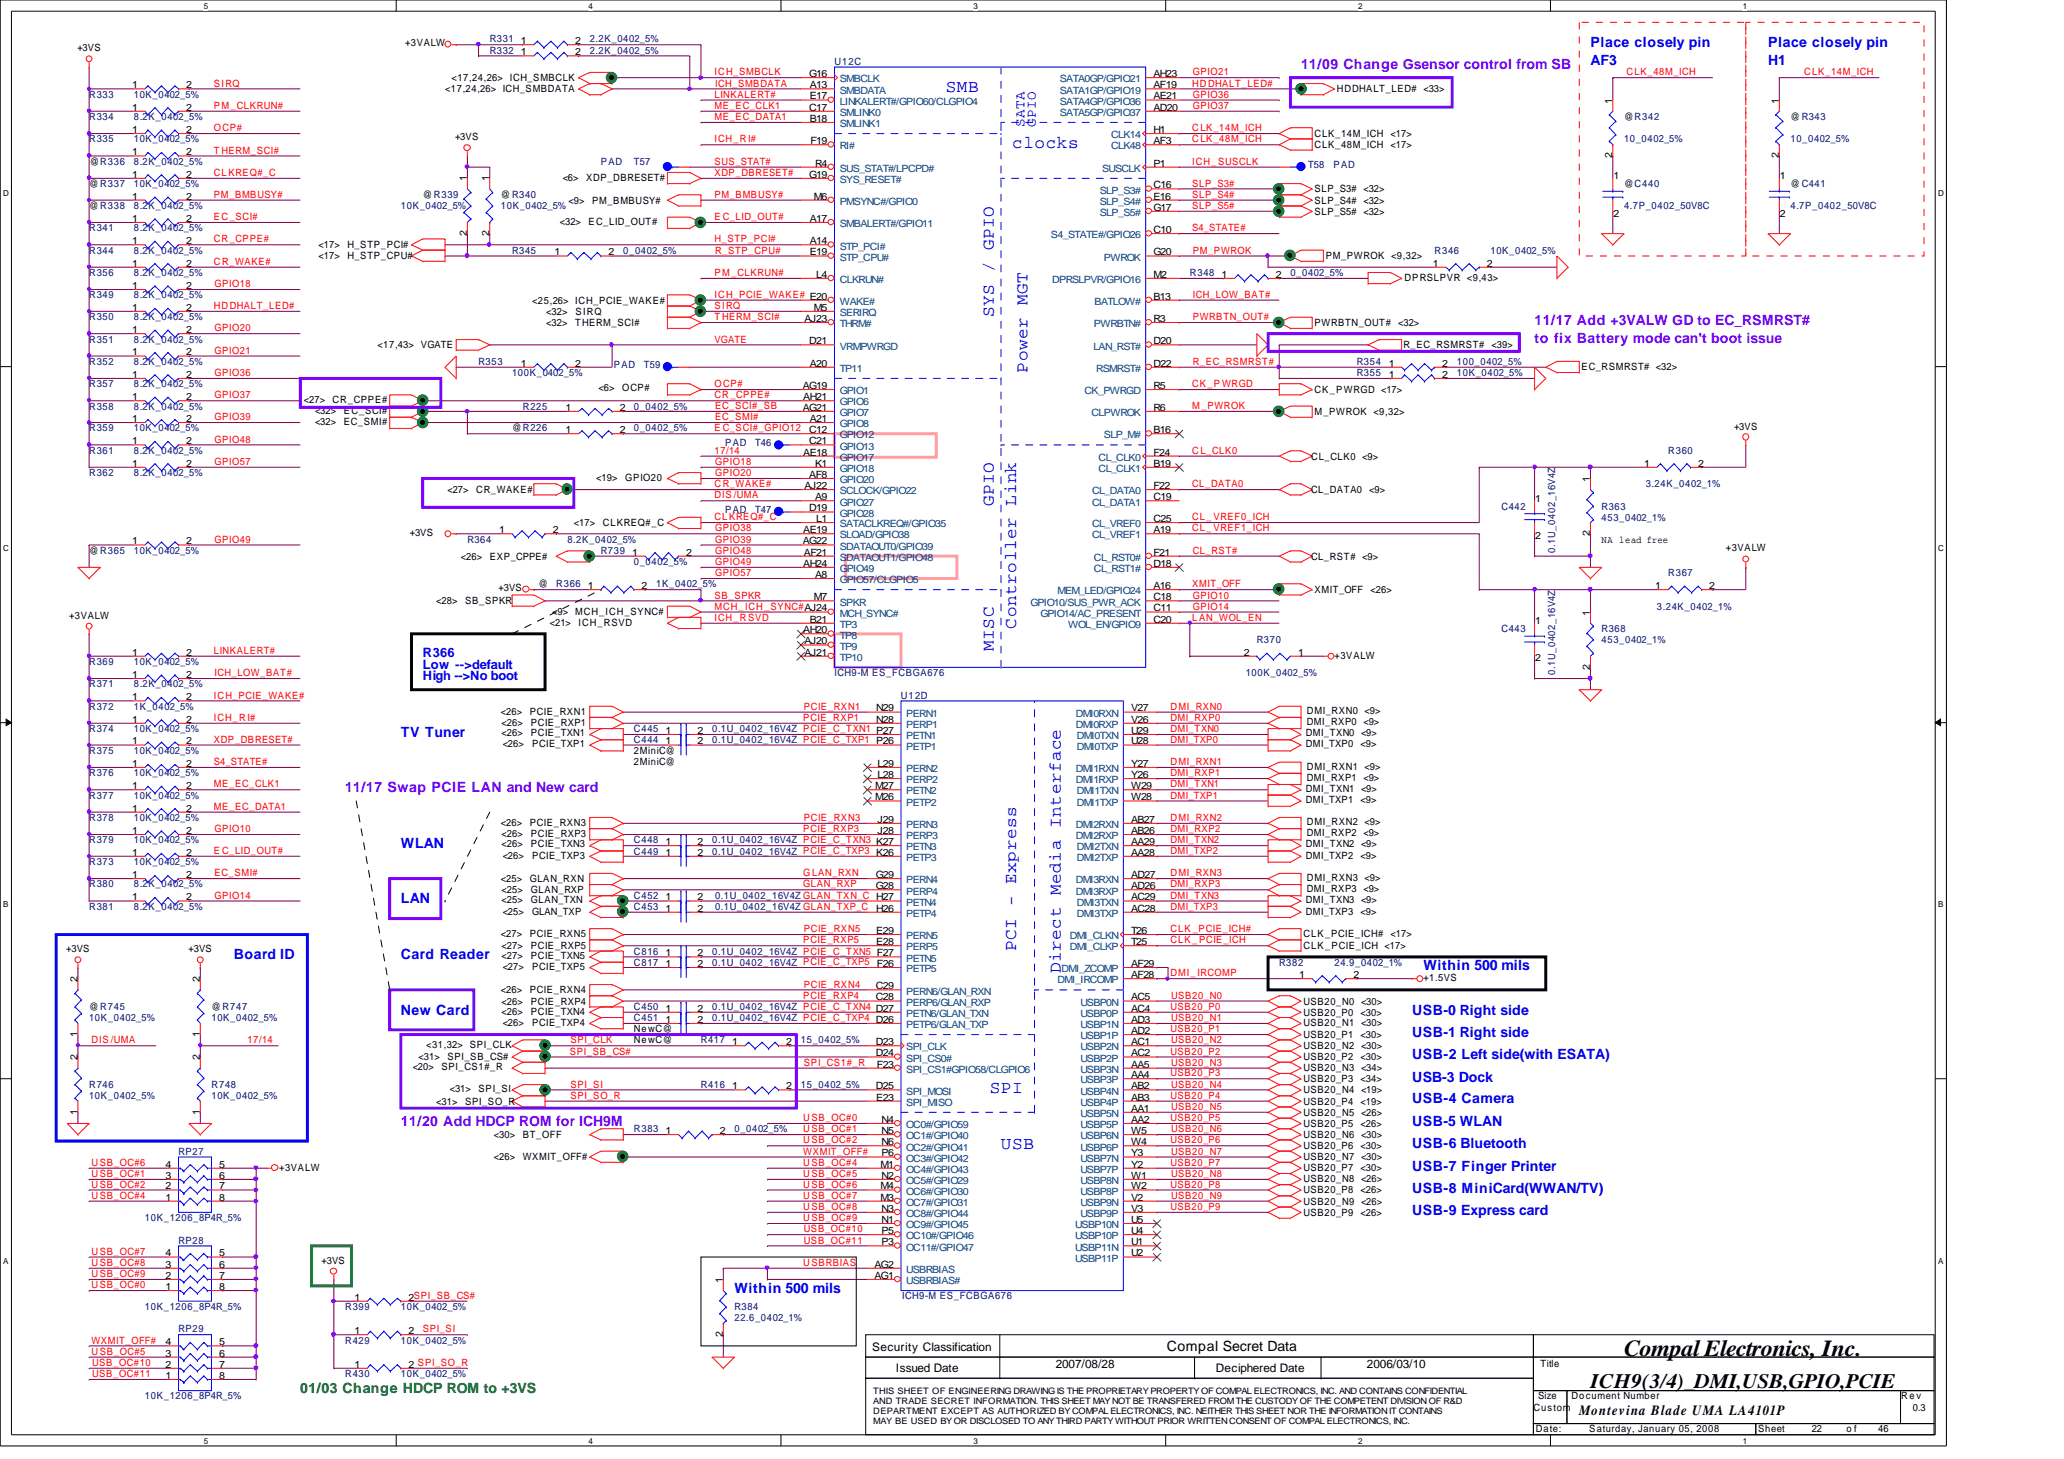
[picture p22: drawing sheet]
<svg xmlns="http://www.w3.org/2000/svg" width="297mm" height="210mm" viewBox="0 0 297 210" stroke-linecap="round" stroke-linejoin="round" font-family="sans-serif">
<defs><g id="words">
<text font-size="3.3" x="233.7" y="195.1">Compal Electronics, Inc.</text>
<text font-size="3" x="228.9" y="199.6">ICH9(3/4)_DMI,USB,GPIO,PCIE</text>
<g font-size="2.5" fill="#00f">
<text x="136.1" y="13.3">SMB</text>
<text x="145.7" y="21.3">clocks</text>
<text x="143" y="45.6" transform="rotate(-90 143 45.6)">SYS / GPIO</text>
<text x="147.9" y="53.6" transform="rotate(-90 147.9 53.6)">Power MGT</text>
<text x="143" y="72.8" transform="rotate(-90 143 72.8)">GPIO</text>
<text x="143" y="93.6" transform="rotate(-90 143 93.6)">MISC</text>
<text x="146.3" y="90.4" transform="rotate(-90 146.3 90.4)">Controller Link</text>
<text x="146.3" y="136.8" transform="rotate(-90 146.3 136.8)">PCI - Express</text>
<text x="152.7" y="140" transform="rotate(-90 152.7 140)">Direct Media Interface</text>
<text x="142.4" y="157.3">SPI</text>
<text x="144.1" y="165.4">USB</text>
</g>
<g font-size="2" fill="#8000ff">
<text x="187.2" y="10">11/09 Change Gsensor control from SB</text>
<text x="220.8" y="46.7">11/17 Add +3VALW GD to EC_RSMRST#</text>
<text x="220.8" y="49.3">to fix Battery mode can't boot issue</text>
<text x="49.7" y="114">11/17 Swap PCIE LAN and New card</text>
<text x="57.7" y="162">11/20 Add HDCP ROM for ICH9M</text>
</g>
<g font-size="2" fill="#00f">
<text x="228.9" y="6.8">Place closely pin</text>
<text x="228.9" y="9.3">AF3</text>
<text x="254.5" y="6.8">Place closely pin</text>
<text x="254.5" y="9.3">H1</text>
<text x="147.4" y="18.3" transform="rotate(-90 147.4 18.3)">SATA</text>
<text x="149.1" y="18.3" transform="rotate(-90 149.1 18.3)">GPIO</text>
<text x="57.7" y="106">TV Tuner</text>
<text x="57.7" y="122">WLAN</text>
<text x="57.7" y="130">LAN</text>
<text x="33.7" y="138">Board ID</text>
<text x="57.7" y="138">Card Reader</text>
<text x="204.8" y="139.6">Within 500 mils</text>
<text x="57.7" y="146">New Card</text>
<text x="203.2" y="149.2">USB-1 Right side</text>
<text x="203.2" y="146">USB-0 Right side</text>
<text x="203.2" y="152.4">USB-2 Left side(with ESATA)</text>
<text x="203.2" y="155.6">USB-3 Dock</text>
<text x="203.2" y="158.7">USB-4 Camera</text>
<text x="203.2" y="162">USB-5 WLAN</text>
<text x="203.2" y="165.2">USB-6 Bluetooth</text>
<text x="203.2" y="171.6">USB-8 MiniCard(WWAN/TV)</text>
<text x="203.2" y="168.4">USB-7 Finger Printer</text>
<text x="203.2" y="174.8">USB-9 Express card</text>
<text x="105.7" y="186">Within 500 mils</text>
</g>
<g font-size="2">
<text x="167.9" y="194.3">Compal Secret Data</text>
<text x="227.3" y="203.5">Montevina Blade UMA LA4101P</text>
</g>
<text font-size="2" fill="#008000" x="43.2" y="200.4">01/03 Change HDCP ROM to +3VS</text>
<g font-size="1.9" fill="#00f">
<text x="60.8" y="94.6">R366</text>
<text x="60.8" y="96.2">Low --&gt;default</text>
<text x="60.8" y="97.8">High --&gt;No boot</text>
</g>
<g font-size="1.7">
<text x="125.5" y="194.3">Security Classification</text>
<text x="128.9" y="197.4">Issued Date</text>
<text x="151.9" y="196.8">2007/08/28</text>
<text x="175" y="197.4">Deciphered Date</text>
<text x="196.7" y="196.8">2006/03/10</text>
</g>
<g font-size="1.4">
<text x="11.1" y="7.4">+3VS</text>
<text x="58.3" y="6.7">+3VALW</text>
<text x="65" y="11.7">&lt;17,24,26&gt; ICH_SMBCLK</text>
<text x="75" y="6.3">1</text>
<text x="75" y="8">1</text>
<text x="82.8" y="6.3">2</text>
<text x="82.8" y="8">2</text>
<text x="116.5" y="11.1">G16</text>
<text x="166" y="11.1">AH23</text>
<text x="19" y="15.9">1</text>
<text x="19" y="12.7">1</text>
<text x="26.8" y="15.9">2</text>
<text x="26.8" y="12.7">2</text>
<text x="64" y="13.3">&lt;17,24,26&gt; ICH_SMBDATA</text>
<text x="116.5" y="15.9">C17</text>
<text x="116.5" y="12.7">A13</text>
<text x="116.5" y="14.3">E17</text>
<text x="116.5" y="17.5">B18</text>
<text x="166" y="12.7">AF19</text>
<text x="166" y="14.3">AE21</text>
<text x="166" y="15.9">AD20</text>
<text x="192.4" y="13.3">HDDHALT_LED# &lt;33&gt;</text>
<text x="232" y="14.9" transform="rotate(-90 232 14.9)">1</text>
<text x="233.7" y="17.3">@R342</text>
<text x="256" y="14.9" transform="rotate(-90 256 14.9)">1</text>
<text x="257.7" y="17.3">@ R343</text>
<text x="12.9" y="23.7">@R336</text>
<text x="19" y="22.4">1</text>
<text x="19" y="19.1">1</text>
<text x="26.8" y="22.4">2</text>
<text x="26.8" y="19.1">2</text>
<text x="65.5" y="20.2">+3VS</text>
<text x="116.6" y="20.7">F19</text>
<text x="117.3" y="24">R4</text>
<text x="166" y="19.1">H1</text>
<text x="166" y="20.7">AF3</text>
<text x="166" y="24">P1</text>
<text x="189.2" y="21.3">CLK_48M_ICH &lt;17&gt;</text>
<text x="189.2" y="19.6">CLK_14M_ICH &lt;17&gt;</text>
<text x="232" y="22.8" transform="rotate(-90 232 22.8)">2</text>
<text x="256" y="22.8" transform="rotate(-90 256 22.8)">2</text>
<text x="12.8" y="26.9">@ R337</text>
<text x="19" y="25.6">1</text>
<text x="19" y="28.7">1</text>
<text x="26.8" y="25.6">2</text>
<text x="26.8" y="28.7">2</text>
<text x="60.8" y="28.4">@ R339</text>
<text x="67.2" y="26.1" transform="rotate(-90 67.2 26.1)">1</text>
<text x="70.4" y="26.1" transform="rotate(-90 70.4 26.1)">1</text>
<text x="72.1" y="28.4">@ R340</text>
<text x="81" y="26.1">&lt;6&gt;</text>
<text x="81.8" y="29.3">&lt;9&gt;</text>
<text x="84.4" y="26.1">XDP_DBRESET#</text>
<text x="85.2" y="29.3">PM_BMBUSY#</text>
<text x="116.5" y="25.6">G19</text>
<text x="117.1" y="28.7">M6</text>
<text x="166" y="27.1">C16</text>
<text x="166" y="28.7">E16</text>
<text x="189.2" y="27.7">SLP_S3# &lt;32&gt;</text>
<text x="189.2" y="29.3">SLP_S4# &lt;32&gt;</text>
<text x="232.2" y="25.7">1</text>
<text x="233.7" y="26.9">@C440</text>
<text x="256.2" y="25.7">1</text>
<text x="257.7" y="26.9">@ C441</text>
<text x="12.8" y="30.1">@ R338</text>
<text x="19" y="31.9">1</text>
<text x="19" y="35.1">1</text>
<text x="26.8" y="31.9">2</text>
<text x="26.8" y="35.1">2</text>
<text x="45.8" y="35.6">&lt;17&gt;</text>
<text x="50" y="35.6">H_STP_PCI#</text>
<text x="67.2" y="34" transform="rotate(-90 67.2 34)">2</text>
<text x="70.4" y="34" transform="rotate(-90 70.4 34)">2</text>
<text x="80.6" y="32.3">&lt;32&gt;</text>
<text x="84.7" y="32.3">EC_LID_OUT#</text>
<text x="116.5" y="31.9">A17</text>
<text x="116.5" y="35.1">A14</text>
<text x="166" y="30.3">G17</text>
<text x="166" y="33.5">C10</text>
<text x="189.2" y="30.9">SLP_S5# &lt;32&gt;</text>
<text x="232.2" y="31.2">2</text>
<text x="256.2" y="31.2">2</text>
<text x="19" y="41.6">1</text>
<text x="19" y="38.4">1</text>
<text x="26.8" y="41.6">2</text>
<text x="26.8" y="38.4">2</text>
<text x="45.8" y="37.3">&lt;17&gt;</text>
<text x="50" y="37.3">H_STP_CPU#</text>
<text x="79.8" y="36.7">1</text>
<text x="87.6" y="36.7">2</text>
<text x="116.5" y="36.7">E19</text>
<text x="117.5" y="40">L4</text>
<text x="166" y="36.7">G20</text>
<text x="166" y="40">M2</text>
<text x="175.8" y="40">1</text>
<text x="183.6" y="40">2</text>
<text x="190.8" y="37.3">PM_PWROK &lt;9,32&gt;</text>
<text x="202.1" y="40.5">DPRSLPVR &lt;9,43&gt;</text>
<text x="206.2" y="38.4">1</text>
<text x="214" y="38.4">2</text>
<text x="19" y="44.7">1</text>
<text x="19" y="47.9">1</text>
<text x="26.8" y="44.7">2</text>
<text x="26.8" y="47.9">2</text>
<text x="76.6" y="43.7">&lt;25,26&gt; ICH_PCIE_WAKE#</text>
<text x="78.6" y="46.9">&lt;32&gt;</text>
<text x="78.6" y="45.3">&lt;32&gt;</text>
<text x="82.8" y="46.9">THERM_SCI#</text>
<text x="82.8" y="45.3">SIRQ</text>
<text x="115.8" y="46.3">AJ23</text>
<text x="117.1" y="44.7">M5</text>
<text x="166" y="43.1">B13</text>
<text x="166" y="46.3">R3</text>
<text x="189.2" y="46.9">PWRBTN_OUT#</text>
<text x="201.2" y="46.9">&lt;32&gt;</text>
<text x="19" y="51.1">1</text>
<text x="26.8" y="51.1">2</text>
<text x="54.3" y="50.1">&lt;17,43&gt; VGATE</text>
<text x="75" y="52.7">1</text>
<text x="82.8" y="52.7">2</text>
<text x="116.5" y="49.5">D21</text>
<text x="116.5" y="52.7">A20</text>
<text x="166" y="49.5">D20</text>
<text x="166" y="52.7">D22</text>
<text x="199.9" y="52.7">1</text>
<text x="202" y="50.1">R_EC_RSMRST#</text>
<text x="207.6" y="52.7">2</text>
<text x="214.7" y="50.1">&lt;39&gt;</text>
<text x="227.6" y="53.3">EC_RSMRST# &lt;32&gt;</text>
<text x="19" y="54.4">1</text>
<text x="19" y="57.6">1</text>
<text x="26.8" y="54.4">2</text>
<text x="26.8" y="57.6">2</text>
<text x="43.7" y="57.9">&lt;27&gt;</text>
<text x="45.3" y="59.5">&lt;32&gt;</text>
<text x="47.9" y="57.9">CR_CPPE#</text>
<text x="49.5" y="59.5">EC_SCI#</text>
<text x="81.4" y="59.1">1</text>
<text x="86.1" y="56.3">&lt;6&gt;</text>
<text x="89.2" y="59.1">2</text>
<text x="89.5" y="56.3">OCP#</text>
<text x="115.5" y="56">AG19</text>
<text x="115.5" y="59.1">AG21</text>
<text x="115.6" y="57.6">AH21</text>
<text x="166" y="56">R5</text>
<text x="166" y="59.1">R6</text>
<text x="189.2" y="59.7">M_PWROK &lt;9,32&gt;</text>
<text x="189.2" y="56.5">CK_PWRGD &lt;17&gt;</text>
<text x="199.9" y="54.4">1</text>
<text x="207.6" y="54.4">2</text>
<text x="19" y="63.9">1</text>
<text x="19" y="60.7">1</text>
<text x="26.8" y="63.9">2</text>
<text x="26.8" y="60.7">2</text>
<text x="45.3" y="61.1">&lt;32&gt;</text>
<text x="49.5" y="61.1">EC_SMI#</text>
<text x="73.7" y="62.1">@R226</text>
<text x="81.4" y="62.3">1</text>
<text x="89.2" y="62.3">2</text>
<text x="115.6" y="65.5">AE18</text>
<text x="116.5" y="62.3">C12</text>
<text x="116.5" y="63.9">C21</text>
<text x="116.5" y="60.7">A21</text>
<text x="166" y="62.3">B16</text>
<text x="166" y="65.5">F24</text>
<text x="249.6" y="61.8">+3VS</text>
<text x="19" y="67.1">1</text>
<text x="26.8" y="67.1">2</text>
<text x="64.4" y="70.9">&lt;27&gt;</text>
<text x="68.5" y="70.9">CR_WAKE#</text>
<text x="85.8" y="69.3">&lt;19&gt;</text>
<text x="90" y="69.3">GPIO20</text>
<text x="115.8" y="70.4">AJ22</text>
<text x="116.5" y="68.7">AF8</text>
<text x="117.3" y="67.1">K1</text>
<text x="117.3" y="72">A9</text>
<text x="166" y="67.1">B19</text>
<text x="166" y="70.4">F22</text>
<text x="166" y="72">C19</text>
<text x="188.7" y="66.1">CL_CLK0 &lt;9&gt;</text>
<text x="188.7" y="70.9">CL_DATA0</text>
<text x="197.1" y="70.9">&lt;9&gt;</text>
<text x="228.8" y="69.3" transform="rotate(-90 228.8 69.3)">1</text>
<text x="236.6" y="67.1">1</text>
<text x="244.4" y="67.1">2</text>
<text x="59" y="77.1">+3VS</text>
<text x="71.8" y="76.7">1</text>
<text x="79.5" y="76.7">2</text>
<text x="82.6" y="75.7">&lt;17&gt;</text>
<text x="86.7" y="75.7">CLKREQ#_C</text>
<text x="115.6" y="76.7">AE19</text>
<text x="116.5" y="73.6">D19</text>
<text x="117.5" y="75.1">L1</text>
<text x="166" y="75.1">C25</text>
<text x="166" y="76.7">A19</text>
<text x="220.9" y="72.2">1</text>
<text x="220.9" y="77.6">2</text>
<text x="228.8" y="77.1" transform="rotate(-90 228.8 77.1)">2</text>
<text x="12.8" y="79.7">@ R365</text>
<text x="19" y="78.3">1</text>
<text x="26.8" y="78.3">2</text>
<text x="66.3" y="80.5">&lt;26&gt;</text>
<text x="70.5" y="80.5">EXP_CPPE#</text>
<text x="91" y="79.9">1</text>
<text x="98.8" y="79.9">2</text>
<text x="115.5" y="78.3">AG22</text>
<text x="115.6" y="81.5">AH24</text>
<text x="115.7" y="79.9">AF21</text>
<text x="117.3" y="83.1">A8</text>
<text x="166" y="79.9">F21</text>
<text x="166" y="81.5">D18</text>
<text x="188.7" y="80.5">CL_RST# &lt;9&gt;</text>
<text x="230.5" y="78.1">NA lead free</text>
<text x="248.4" y="79.3">+3VALW</text>
<text x="9.9" y="89">+3VALW</text>
<text x="62.8" y="86.9">&lt;28&gt;</text>
<text x="66.9" y="86.9">SB_SPKR</text>
<text x="71.8" y="85.1">+3VS</text>
<text x="77.5" y="84.5">@</text>
<text x="79.5" y="88.5">&lt;9&gt; MCH_ICH_SYNC#</text>
<text x="84.6" y="84.8">1</text>
<text x="92.3" y="84.8">2</text>
<text x="116.5" y="89.6">B21</text>
<text x="117.1" y="86.4">M7</text>
<text x="166" y="84.8">A16</text>
<text x="166" y="89.6">C20</text>
<text x="166" y="86.4">C18</text>
<text x="166" y="88">C11</text>
<text x="189.2" y="85.3">XMIT_OFF</text>
<text x="197.2" y="85.3">&lt;26&gt;</text>
<text x="220.9" y="89.7">1</text>
<text x="228.8" y="88.6" transform="rotate(-90 228.8 88.6)">1</text>
<text x="238.2" y="84.8">1</text>
<text x="246" y="84.8">2</text>
<text x="19" y="94.3">1</text>
<text x="26.8" y="94.3">2</text>
<text x="79.1" y="90.1">&lt;21&gt;</text>
<text x="83.3" y="90.1">ICH_RSVD</text>
<text x="115.6" y="91.1">AH20</text>
<text x="115.8" y="92.7">AJ20</text>
<text x="115.8" y="94.3">AJ21</text>
<text x="179" y="94.3">2</text>
<text x="186.8" y="94.3">1</text>
<text x="192.1" y="94.7">+3VALW</text>
<text x="220.9" y="95.2">2</text>
<text x="19" y="97.5">1</text>
<text x="19" y="100.8">1</text>
<text x="26.8" y="97.5">2</text>
<text x="26.8" y="100.8">2</text>
<text x="228.8" y="96.4" transform="rotate(-90 228.8 96.4)">2</text>
<text x="19" y="104">1</text>
<text x="19" y="107.1">1</text>
<text x="26.8" y="104">2</text>
<text x="26.8" y="107.1">2</text>
<text x="72.1" y="102.9">&lt;26&gt;</text>
<text x="72.2" y="105.9">&lt;26&gt;</text>
<text x="72.2" y="104.5">&lt;26&gt;</text>
<text x="72.3" y="107.5">&lt;26&gt;</text>
<text x="76.2" y="102.9">PCIE_RXN1</text>
<text x="76.4" y="105.9">PCIE_TXN1</text>
<text x="76.4" y="104.5">PCIE_RXP1</text>
<text x="76.6" y="107.5">PCIE_TXP1</text>
<text x="95.8" y="105.6">1</text>
<text x="95.8" y="107.1">1</text>
<text x="100.4" y="105.6">2</text>
<text x="100.4" y="107.1">2</text>
<text x="126.1" y="102.4">N29</text>
<text x="126.1" y="104">N28</text>
<text x="162.8" y="102.4">V27</text>
<text x="162.8" y="104">V26</text>
<text x="162.8" y="105.6">U29</text>
<text x="162.8" y="107.1">U28</text>
<text x="187.9" y="107.5">DMI_TXP0</text>
<text x="187.9" y="105.9">DMI_TXN0 &lt;9&gt;</text>
<text x="188.1" y="104.3">DMI_RXP0 &lt;9&gt;</text>
<text x="188.1" y="102.7">DMI_RXN0 &lt;9&gt;</text>
<text x="195.8" y="107.5">&lt;9&gt;</text>
<text x="19" y="110.3">1</text>
<text x="19" y="113.5">1</text>
<text x="26.8" y="110.3">2</text>
<text x="26.8" y="113.5">2</text>
<text x="91.2" y="108.5">2MiniC@</text>
<text x="91.2" y="110.1">2MiniC@</text>
<text x="125.9" y="113.5">M27</text>
<text x="126.3" y="110.3">L29</text>
<text x="126.3" y="111.9">L28</text>
<text x="162.8" y="110.3">Y27</text>
<text x="162.8" y="111.9">Y26</text>
<text x="162.8" y="113.5">W29</text>
<text x="187.9" y="114">DMI_TXN1 &lt;9&gt;</text>
<text x="188.1" y="112.4">DMI_RXP1 &lt;9&gt;</text>
<text x="188.1" y="110.7">DMI_RXN1 &lt;9&gt;</text>
<text x="19" y="116.8">1</text>
<text x="19" y="120">1</text>
<text x="26.8" y="116.8">2</text>
<text x="26.8" y="120">2</text>
<text x="72.1" y="118.9">&lt;26&gt;</text>
<text x="76.2" y="118.9">PCIE_RXN3</text>
<text x="125.9" y="115.1">M26</text>
<text x="126.3" y="118.4">J29</text>
<text x="126.3" y="120">J28</text>
<text x="162.8" y="115.1">W28</text>
<text x="162.8" y="118.4">AB27</text>
<text x="162.8" y="120">AB26</text>
<text x="187.9" y="115.6">DMI_TXP1</text>
<text x="188.1" y="118.7">DMI_RXN2 &lt;9&gt;</text>
<text x="195.8" y="115.6">&lt;9&gt;</text>
<text x="19" y="123.1">1</text>
<text x="26.8" y="123.1">2</text>
<text x="72.2" y="121.9">&lt;26&gt;</text>
<text x="72.2" y="120.5">&lt;26&gt;</text>
<text x="72.3" y="123.5">&lt;26&gt;</text>
<text x="76.4" y="121.9">PCIE_TXN3</text>
<text x="76.4" y="120.5">PCIE_RXP3</text>
<text x="76.6" y="123.5">PCIE_TXP3</text>
<text x="95.8" y="123.1">1</text>
<text x="95.8" y="121.6">1</text>
<text x="100.4" y="123.1">2</text>
<text x="100.4" y="121.6">2</text>
<text x="162.8" y="121.6">AA29</text>
<text x="162.8" y="123.1">AA28</text>
<text x="187.9" y="123.5">DMI_TXP2</text>
<text x="187.9" y="121.9">DMI_TXN2 &lt;9&gt;</text>
<text x="188.1" y="120.3">DMI_RXP2 &lt;9&gt;</text>
<text x="195.8" y="123.5">&lt;9&gt;</text>
<text x="19" y="129.5">1</text>
<text x="19" y="126.3">1</text>
<text x="26.8" y="129.5">2</text>
<text x="26.8" y="126.3">2</text>
<text x="72.1" y="126.9">&lt;25&gt;</text>
<text x="72.2" y="128.5">&lt;25&gt;</text>
<text x="72.2" y="130">&lt;25&gt;</text>
<text x="72.3" y="131.6">&lt;25&gt;</text>
<text x="76.2" y="126.9">GLAN_RXN</text>
<text x="76.4" y="128.5">GLAN_RXP</text>
<text x="76.4" y="130">GLAN_TXN</text>
<text x="76.6" y="131.6">GLAN_TXP</text>
<text x="95.8" y="129.5">1</text>
<text x="95.8" y="131.1">1</text>
<text x="100.4" y="129.5">2</text>
<text x="100.4" y="131.1">2</text>
<text x="126" y="126.3">G29</text>
<text x="126" y="127.9">G28</text>
<text x="126.1" y="131.1">H26</text>
<text x="162.8" y="126.3">AD27</text>
<text x="162.8" y="127.9">AD26</text>
<text x="162.8" y="129.5">AC29</text>
<text x="162.8" y="131.1">AC28</text>
<text x="187.9" y="131.6">DMI_TXP3</text>
<text x="187.9" y="130">DMI_TXN3 &lt;9&gt;</text>
<text x="188.1" y="128.4">DMI_RXP3 &lt;9&gt;</text>
<text x="188.1" y="126.7">DMI_RXN3 &lt;9&gt;</text>
<text x="195.8" y="131.6">&lt;9&gt;</text>
<text x="9.5" y="137">+3VS</text>
<text x="27.1" y="137">+3VS</text>
<text x="72.1" y="134.9">&lt;27&gt;</text>
<text x="72.2" y="137.9">&lt;27&gt;</text>
<text x="72.2" y="136.5">&lt;27&gt;</text>
<text x="76.2" y="134.9">PCIE_RXN5</text>
<text x="76.4" y="137.9">PCIE_TXN5</text>
<text x="76.4" y="136.5">PCIE_RXP5</text>
<text x="95.8" y="137.6">1</text>
<text x="100.4" y="137.6">2</text>
<text x="126.1" y="134.4">E29</text>
<text x="126.1" y="136">E28</text>
<text x="162.8" y="134.4">T26</text>
<text x="162.8" y="136">T25</text>
<text x="187.6" y="134.9">CLK_PCIE_ICH#</text>
<text x="187.6" y="136.5">CLK_PCIE_ICH &lt;17&gt;</text>
<text x="200.1" y="134.9">&lt;17&gt;</text>
<text x="11.1" y="141.3" transform="rotate(-90 11.1 141.3)">2</text>
<text x="28.7" y="141.3" transform="rotate(-90 28.7 141.3)">2</text>
<text x="72.1" y="142.9">&lt;26&gt;</text>
<text x="72.3" y="139.5">&lt;27&gt;</text>
<text x="76.2" y="142.9">PCIE_RXN4</text>
<text x="76.6" y="139.5">PCIE_TXP5</text>
<text x="95.8" y="139.1">1</text>
<text x="100.4" y="139.1">2</text>
<text x="126" y="142.3">C29</text>
<text x="126" y="143.9">C28</text>
<text x="126.2" y="139.1">F26</text>
<text x="162.8" y="139.1">AF29</text>
<text x="162.8" y="140.7">AF28</text>
<text x="162.8" y="143.9">AC5</text>
<text x="187" y="140.7">1</text>
<text x="194.8" y="140.7">2</text>
<text x="204.8" y="141.1">+1.5VS</text>
<text x="11.1" y="149.2" transform="rotate(-90 11.1 149.2)">1</text>
<text x="12.8" y="145.3">@ R745</text>
<text x="28.7" y="149.2" transform="rotate(-90 28.7 149.2)">1</text>
<text x="30.4" y="145.3">@ R747</text>
<text x="72.2" y="146">&lt;26&gt;</text>
<text x="72.2" y="144.5">&lt;26&gt;</text>
<text x="72.3" y="147.6">&lt;26&gt;</text>
<text x="76.4" y="146">PCIE_TXN4</text>
<text x="76.4" y="144.5">PCIE_RXP4</text>
<text x="76.6" y="147.6">PCIE_TXP4</text>
<text x="91.2" y="148.5">NewC@</text>
<text x="95.8" y="147.2">1</text>
<text x="95.8" y="145.5">1</text>
<text x="100.4" y="147.2">2</text>
<text x="100.4" y="145.5">2</text>
<text x="162.8" y="145.5">AC4</text>
<text x="162.8" y="147.2">AD3</text>
<text x="162.8" y="148.8">AD2</text>
<text x="187.6" y="147.7">USB20_N1 &lt;30&gt;</text>
<text x="187.6" y="149.3">USB20_P1</text>
<text x="187.6" y="144.5">USB20_N0 &lt;30&gt;</text>
<text x="187.6" y="146.1">USB20_P0</text>
<text x="195.8" y="149.3">&lt;30&gt;</text>
<text x="195.8" y="146.1">&lt;30&gt;</text>
<text x="11.1" y="152.6" transform="rotate(-90 11.1 152.6)">2</text>
<text x="28.7" y="152.6" transform="rotate(-90 28.7 152.6)">2</text>
<text x="59.4" y="153.9">&lt;20&gt;</text>
<text x="60.2" y="152.5">&lt;31&gt;</text>
<text x="61.3" y="150.7">&lt;31,32&gt; SPI_CLK</text>
<text x="63.5" y="153.9">SPI_CS1#_R</text>
<text x="64.4" y="152.5">SPI_SB_CS#</text>
<text x="91.2" y="150.1">NewC@</text>
<text x="105.4" y="150.4">1</text>
<text x="113.2" y="150.4">2</text>
<text x="126" y="150.4">D23</text>
<text x="126" y="152">D24</text>
<text x="126.2" y="153.6">F23</text>
<text x="162.8" y="150.4">AC1</text>
<text x="162.8" y="152">AC2</text>
<text x="162.8" y="153.6">AA5</text>
<text x="162.8" y="155.1">AA4</text>
<text x="187.6" y="152.5">USB20_P2</text>
<text x="187.6" y="150.9">USB20_N2 &lt;30&gt;</text>
<text x="187.6" y="155.7">USB20_P3</text>
<text x="187.6" y="154.1">USB20_N3 &lt;34&gt;</text>
<text x="195.8" y="152.5">&lt;30&gt;</text>
<text x="195.8" y="155.7">&lt;34&gt;</text>
<text x="11.1" y="160.4" transform="rotate(-90 11.1 160.4)">1</text>
<text x="28.7" y="160.4" transform="rotate(-90 28.7 160.4)">1</text>
<text x="62.8" y="158.9">&lt;31&gt;</text>
<text x="64.7" y="157.1">&lt;31&gt;</text>
<text x="66.9" y="158.9">SPI_SO_R</text>
<text x="68.9" y="157.1">SPI_SI</text>
<text x="105.4" y="156.7">1</text>
<text x="113.2" y="156.7">2</text>
<text x="126" y="156.7">D25</text>
<text x="126.1" y="158.3">E23</text>
<text x="126.9" y="161.5">N4</text>
<text x="162.8" y="156.7">AB2</text>
<text x="162.8" y="158.3">AB3</text>
<text x="162.8" y="159.9">AA1</text>
<text x="162.8" y="161.5">AA2</text>
<text x="187.6" y="157.3">USB20_N4 &lt;19&gt;</text>
<text x="187.6" y="158.9">USB20_P4</text>
<text x="187.6" y="160.5">USB20_N5 &lt;26&gt;</text>
<text x="195.8" y="158.9">&lt;19&gt;</text>
<text x="23.8" y="168">4</text>
<text x="31.5" y="168">5</text>
<text x="71.1" y="166.9">&lt;26&gt;</text>
<text x="71.1" y="163.7">&lt;30&gt;</text>
<text x="75.2" y="166.9">WXMIT_OFF#</text>
<text x="75.2" y="163.7">BT_OFF</text>
<text x="95.8" y="163.2">1</text>
<text x="103.6" y="163.2">2</text>
<text x="126.7" y="168">M1</text>
<text x="126.9" y="163.2">N5</text>
<text x="126.9" y="164.8">N6</text>
<text x="126.9" y="166.4">P6</text>
<text x="162.8" y="163.2">W5</text>
<text x="162.8" y="164.8">W4</text>
<text x="162.8" y="166.4">Y3</text>
<text x="162.8" y="168">Y2</text>
<text x="187.6" y="163.7">USB20_N6 &lt;30&gt;</text>
<text x="187.6" y="165.3">USB20_P6</text>
<text x="187.6" y="162.1">USB20_P5</text>
<text x="187.6" y="166.9">USB20_N7 &lt;30&gt;</text>
<text x="195.8" y="165.3">&lt;30&gt;</text>
<text x="195.8" y="162.1">&lt;26&gt;</text>
<text x="23.8" y="172.7">1</text>
<text x="23.8" y="171.1">2</text>
<text x="23.8" y="169.6">3</text>
<text x="31.5" y="172.7">8</text>
<text x="31.5" y="171.1">7</text>
<text x="31.5" y="169.6">6</text>
<text x="40.2" y="168.5">+3VALW</text>
<text x="126.7" y="171.1">M4</text>
<text x="126.7" y="172.7">M3</text>
<text x="126.9" y="169.6">N2</text>
<text x="162.8" y="169.6">W1</text>
<text x="162.8" y="171.1">W2</text>
<text x="162.8" y="172.7">V2</text>
<text x="187.6" y="170.1">USB20_N8 &lt;26&gt;</text>
<text x="187.6" y="171.7">USB20_P8</text>
<text x="187.6" y="168.5">USB20_P7</text>
<text x="187.6" y="173.3">USB20_N9 &lt;26&gt;</text>
<text x="195.8" y="171.7">&lt;26&gt;</text>
<text x="195.8" y="168.5">&lt;30&gt;</text>
<text x="126.9" y="174.3">N3</text>
<text x="126.9" y="175.9">N1</text>
<text x="126.9" y="177.5">P5</text>
<text x="126.9" y="179.2">P3</text>
<text x="162.8" y="174.3">V3</text>
<text x="162.8" y="175.9">U5</text>
<text x="162.8" y="177.5">U4</text>
<text x="162.8" y="179.2">U1</text>
<text x="187.6" y="174.9">USB20_P9</text>
<text x="195.8" y="174.9">&lt;26&gt;</text>
<text x="23.8" y="185.6">1</text>
<text x="23.8" y="184">2</text>
<text x="23.8" y="182.4">3</text>
<text x="23.8" y="180.8">4</text>
<text x="31.5" y="185.6">8</text>
<text x="31.5" y="184">7</text>
<text x="31.5" y="182.4">6</text>
<text x="31.5" y="180.8">5</text>
<text x="46.3" y="181.8">+3VS</text>
<text x="104" y="184.6" transform="rotate(-90 104 184.6)">1</text>
<text x="125.9" y="182.4">AG2</text>
<text x="125.9" y="184">AG1</text>
<text x="162.8" y="180.8">U2</text>
<text x="51" y="191.9">1</text>
<text x="51" y="187.1">1</text>
<text x="58.8" y="191.9">2</text>
<text x="58.8" y="187.1">2SPI_SB_CS#</text>
<text x="23.8" y="196.8">2</text>
<text x="23.8" y="195.2">3</text>
<text x="23.8" y="193.5">4</text>
<text x="31.5" y="196.8">7</text>
<text x="31.5" y="195.2">6</text>
<text x="31.5" y="193.5">5</text>
<text x="51" y="196.8">1</text>
<text x="58.8" y="196.8">2 SPI_SO_R</text>
<text x="104" y="192.4" transform="rotate(-90 104 192.4)">2</text>
<text x="221.7" y="196.7">Title</text>
<text x="23.8" y="198.4">1</text>
<text x="31.5" y="198.4">8</text>
<text x="220.7" y="202.9">Custom</text>
<text x="221.4" y="201.3">Size</text>
<text x="226.2" y="201.3">Document Number</text>
<text x="273.6" y="201.3">Re v</text>
<text x="275.3" y="202.9">0.3</text>
<text x="221" y="206.1">Date:</text>
<text x="228.7" y="206.1">Saturday, January 05, 2008</text>
<text x="253" y="206.1">Sheet</text>
<text x="260.7" y="206.1">22</text>
<text x="265.7" y="206.1">o f</text>
<text x="270.3" y="206.1">46</text>
</g>
<g font-size="1.4" fill="#000080">
<text x="70.5" y="6.1">R331</text>
<text x="70.5" y="7.7">R332</text>
<text x="84.9" y="6.1">2.2K_0402_5%</text>
<text x="84.9" y="7.7">2.2K_0402_5%</text>
<text x="120.1" y="9.3">U12C</text>
<text x="12.8" y="17.3">R334</text>
<text x="12.8" y="14.1">R333</text>
<text x="19.3" y="17.3">8.2K_0402_5%</text>
<text x="19.3" y="14.1">10K_0402_5%</text>
<text x="12.8" y="20.5">R335</text>
<text x="19.3" y="23.7">8.2K_0402_5%</text>
<text x="19.3" y="20.5">10K_0402_5%</text>
<text x="86.5" y="23.7">PAD</text>
<text x="91.2" y="23.7">T57</text>
<text x="233.7" y="20.5">10_0402_5%</text>
<text x="257.7" y="20.5">10_0402_5%</text>
<text x="19.3" y="26.9">10K_0402_5%</text>
<text x="188.3" y="24.1">T58</text>
<text x="191.9" y="24.1">PAD</text>
<text x="12.8" y="33.3">R341</text>
<text x="19.3" y="30.1">8.2K_0402_5%</text>
<text x="19.3" y="33.3">8.2K_0402_5%</text>
<text x="57.7" y="30.1">10K_0402_5%</text>
<text x="72.1" y="30.1">10K_0402_5%</text>
<text x="233.7" y="30.1">4.7P_0402_50V8C</text>
<text x="257.7" y="30.1">4.7P_0402_50V8C</text>
<text x="12.8" y="36.5">R344</text>
<text x="12.8" y="39.7">R356</text>
<text x="19.3" y="36.5">8.2K_0402_5%</text>
<text x="19.3" y="39.7">8.2K_0402_5%</text>
<text x="73.7" y="36.5">R345</text>
<text x="89.7" y="36.5">0_0402_5%</text>
<text x="171.2" y="39.7">R348</text>
<text x="185.7" y="39.7">0_0402_5%</text>
<text x="206.5" y="36.5">R346</text>
<text x="214.5" y="36.5">10K_0402_5%</text>
<text x="12.8" y="42.9">R349</text>
<text x="12.8" y="46.1">R350</text>
<text x="19.3" y="42.9">8.2K_0402_5%</text>
<text x="19.3" y="46.1">8.2K_0402_5%</text>
<text x="12.8" y="49.3">R351</text>
<text x="12.8" y="52.5">R352</text>
<text x="19.3" y="49.3">8.2K_0402_5%</text>
<text x="19.3" y="52.5">8.2K_0402_5%</text>
<text x="68.9" y="52.5">R353</text>
<text x="88.3" y="53">PAD</text>
<text x="92.7" y="53">T59</text>
<text x="195.3" y="52.5">R354</text>
<text x="209.7" y="52.5">100_0402_5%</text>
<text x="12.8" y="55.7">R357</text>
<text x="12.8" y="58.9">R358</text>
<text x="19.3" y="55.7">8.2K_0402_5%</text>
<text x="19.3" y="58.9">8.2K_0402_5%</text>
<text x="73.7" y="54.1">100K_0402_5%</text>
<text x="75.2" y="58.9">R225</text>
<text x="91.2" y="58.9">0_0402_5%</text>
<text x="195.3" y="54.1">R355</text>
<text x="209.7" y="54.1">10K_0402_5%</text>
<text x="12.8" y="65.3">R361</text>
<text x="12.8" y="62.1">R359</text>
<text x="19.3" y="65.3">8.2K_0402_5%</text>
<text x="19.3" y="62.1">10K_0402_5%</text>
<text x="91.2" y="62.1">0_0402_5%</text>
<text x="104.3" y="64.2">PAD</text>
<text x="108.7" y="64.2">T46</text>
<text x="240.1" y="65.3">R360</text>
<text x="12.8" y="68.5">R362</text>
<text x="19.3" y="68.5">8.2K_0402_5%</text>
<text x="236.9" y="70.1">3.24K_0402_1%</text>
<text x="104.3" y="73.7">PAD</text>
<text x="108.7" y="73.7">T47</text>
<text x="216.1" y="73.3">C442</text>
<text x="230.5" y="73.3">R363</text>
<text x="230.5" y="74.9">453_0402_1%</text>
<text x="19.3" y="79.7">10K_0402_5%</text>
<text x="67.3" y="78.1">R364</text>
<text x="81.7" y="78.1">8.2K_0402_5%</text>
<text x="86.5" y="79.7">R739</text>
<text x="91.2" y="81.3">0_0402_5%</text>
<text x="223.8" y="79.5" transform="rotate(-90 223.8 79.5)">0.1U_0402_16V4Z</text>
<text x="240.1" y="82.9">R367</text>
<text x="80" y="84.5">R366</text>
<text x="94.4" y="84.5">1K_0402_5%</text>
<text x="238.5" y="87.7">3.24K_0402_1%</text>
<text x="12.8" y="95.7">R369</text>
<text x="19.3" y="95.7">10K_0402_5%</text>
<text x="180.9" y="92.5">R370</text>
<text x="216.1" y="90.9">C443</text>
<text x="230.5" y="90.9">R368</text>
<text x="230.5" y="92.5">453_0402_1%</text>
<text x="12.8" y="98.9">R371</text>
<text x="19.3" y="98.9">8.2K_0402_5%</text>
<text x="120.1" y="97.3">ICH9-M ES_FCBGA676</text>
<text x="129.7" y="100.5">U12D</text>
<text x="179.3" y="97.3">100K_0402_5%</text>
<text x="223.8" y="97.1" transform="rotate(-90 223.8 97.1)">0.1U_0402_16V4Z</text>
<text x="12.8" y="105.3">R374</text>
<text x="12.8" y="102.1">R372</text>
<text x="19.3" y="105.3">10K_0402_5%</text>
<text x="19.3" y="102.1">1K_0402_5%</text>
<text x="91.2" y="105.3">C445</text>
<text x="91.2" y="106.9">C444</text>
<text x="102.5" y="105.3">0.1U_0402_16V4Z PCIE_C_TXN1 P27</text>
<text x="102.5" y="106.9">0.1U_0402_16V4Z PCIE_C_TXP1 P26</text>
<text x="12.8" y="111.7">R376</text>
<text x="12.8" y="108.5">R375</text>
<text x="19.3" y="111.7">10K_0402_5%</text>
<text x="19.3" y="108.5">10K_0402_5%</text>
<text x="12.8" y="118.1">R378</text>
<text x="12.8" y="114.9">R377</text>
<text x="19.3" y="118.1">10K_0402_5%</text>
<text x="19.3" y="114.9">10K_0402_5%</text>
<text x="12.8" y="121.3">R379</text>
<text x="12.8" y="124.5">R373</text>
<text x="19.3" y="121.3">10K_0402_5%</text>
<text x="19.3" y="124.5">10K_0402_5%</text>
<text x="91.2" y="122.9">C449</text>
<text x="91.2" y="121.3">C448</text>
<text x="102.5" y="122.9">0.1U_0402_16V4Z PCIE_C_TXP3 K26</text>
<text x="102.5" y="121.3">0.1U_0402_16V4Z PCIE_C_TXN3 K27</text>
<text x="12.8" y="130.9">R381</text>
<text x="12.8" y="127.7">R380</text>
<text x="19.3" y="130.9">8.2K_0402_5%</text>
<text x="19.3" y="127.7">8.2K_0402_5%</text>
<text x="91.2" y="129.3">C452</text>
<text x="91.2" y="130.9">C453</text>
<text x="102.9" y="129.3">0.1U_0402_16V4Z GLAN_TXN_C H27</text>
<text x="102.9" y="130.9">0.1U_0402_16V4Z GLAN_TXP_C</text>
<text x="91.2" y="137.3">C816</text>
<text x="102.5" y="137.3">0.1U_0402_16V4Z PCIE_C_TXN5 F27</text>
<text x="91.2" y="138.9">C817</text>
<text x="102.5" y="138.9">0.1U_0402_16V4Z PCIE_C_TXP5</text>
<text x="184.1" y="138.9">R382</text>
<text x="192.1" y="138.9">24.9_0402_1%</text>
<text x="12.8" y="146.9">10K_0402_5%</text>
<text x="30.4" y="146.9">10K_0402_5%</text>
<text x="91.2" y="146.9">C451</text>
<text x="91.2" y="145.3">C450</text>
<text x="102.5" y="146.9">0.1U_0402_16V4Z PCIE_C_TXP4 D26</text>
<text x="102.5" y="145.3">0.1U_0402_16V4Z PCIE_C_TXN4 D27</text>
<text x="100.9" y="150.1">R417</text>
<text x="115.3" y="150.1">15_0402_5%</text>
<text x="12.8" y="156.5">R746</text>
<text x="12.8" y="158.1">10K_0402_5%</text>
<text x="30.4" y="156.5">R748</text>
<text x="30.4" y="158.1">10K_0402_5%</text>
<text x="100.9" y="156.5">R416</text>
<text x="115.3" y="156.5">15_0402_5%</text>
<text x="25.7" y="166.1">RP27</text>
<text x="91.2" y="162.9">R383</text>
<text x="105.7" y="162.9">0_0402_5%</text>
<text x="20.9" y="175.7">10K_1206_8P4R_5%</text>
<text x="25.7" y="178.9">RP28</text>
<text x="20.9" y="188.5">10K_1206_8P4R_5%</text>
<text x="25.7" y="191.7">RP29</text>
<text x="49.7" y="188.5">R399</text>
<text x="57.7" y="188.5">10K_0402_5%</text>
<text x="105.7" y="188.5">R384</text>
<text x="105.7" y="190.1">22.6_0402_1%</text>
<text x="129.8" y="186.9">ICH9-M ES_FCBGA676</text>
<text x="49.7" y="193.3">R429</text>
<text x="57.7" y="193.3">10K_0402_5%</text>
<text x="20.9" y="201.3">10K_1206_8P4R_5%</text>
<text x="49.7" y="198.1">R430</text>
<text x="57.7" y="198.1">10K_0402_5%</text>
</g>
<g font-size="1.4" fill="#f00">
<text x="102.8" y="10.8">ICH_SMBCLK</text>
<text x="171.7" y="10.8">GPIO21</text>
<text x="234.1" y="10.8">CLK_48M_ICH</text>
<text x="259.6" y="10.8">CLK_14M_ICH</text>
<text x="30.8" y="15.7">PM_CLKRUN#</text>
<text x="30.8" y="12.4">SIRQ</text>
<text x="102.8" y="15.7">ME_EC_CLK1</text>
<text x="102.8" y="14.1">LINKALERT#</text>
<text x="102.8" y="17.3">ME_EC_DATA1</text>
<text x="102.9" y="12.4">ICH_SMBDATA</text>
<text x="171.6" y="12.4">HDDHALT_LED#</text>
<text x="171.7" y="14.1">GPIO36</text>
<text x="171.7" y="15.7">GPIO37</text>
<text x="30.8" y="22.1">T HERM_SCI#</text>
<text x="30.8" y="18.9">OCP#</text>
<text x="102.8" y="23.7">SUS_STAT#</text>
<text x="102.8" y="20.5">ICH_RI#</text>
<text x="171.6" y="23.7">ICH_ SUSCLK</text>
<text x="171.6" y="18.9">CLK_14M_ICH</text>
<text x="171.6" y="20.5">CLK_48M_ICH</text>
<text x="30.8" y="25.3">CL KREQ#_C</text>
<text x="30.8" y="28.4">PM_BMBUSY#</text>
<text x="102.8" y="25.3">XDP_DBRESET#</text>
<text x="102.8" y="28.4">PM_BMBUSY#</text>
<text x="171.6" y="28.4">SLP_S4#</text>
<text x="171.6" y="26.8">SLP_S3#</text>
<text x="30.8" y="31.7">EC_SCI#</text>
<text x="30.8" y="34.9">CR_CPPE#</text>
<text x="102.8" y="31.7">E C_LID_OUT#</text>
<text x="102.8" y="34.9">H_STP_PCI#</text>
<text x="171.6" y="33.3">S4_STATE#</text>
<text x="171.6" y="30.1">SLP_S5#</text>
<text x="30.8" y="38.1">CR_WAKE#</text>
<text x="30.9" y="41.3">GPIO18</text>
<text x="102.8" y="39.7">PM_CLKRUN#</text>
<text x="102.9" y="36.5">R_STP_CPU#</text>
<text x="171.7" y="36.5">PM_PWROK</text>
<text x="30.8" y="44.4">HDDHALT_LED#</text>
<text x="30.9" y="47.7">GPIO20</text>
<text x="102.8" y="46.1">T HERM_SCI#</text>
<text x="102.8" y="42.8">ICH_PCIE_WAKE# E20</text>
<text x="102.8" y="44.4">SIRQ</text>
<text x="171.7" y="46.1">PWRBTN_OUT#</text>
<text x="171.7" y="42.8">ICH_LOW_BAT#</text>
<text x="30.9" y="50.9">GPIO21</text>
<text x="102.8" y="49.3">VGATE</text>
<text x="171.7" y="52.5">R_EC_RSMRST#</text>
<text x="30.9" y="57.3">GPIO37</text>
<text x="30.9" y="54.1">GPIO36</text>
<text x="102.8" y="57.3">CR_CPPE#</text>
<text x="102.8" y="55.7">OCP#</text>
<text x="102.9" y="58.8">EC_SCI#_SB</text>
<text x="171.6" y="58.8">M_PWROK</text>
<text x="171.6" y="55.7">CK_P WRGD</text>
<text x="30.9" y="60.5">GPIO39</text>
<text x="30.9" y="63.7">GPIO48</text>
<text x="102.8" y="65.3">17/14</text>
<text x="102.8" y="62.1">E C_SCI#_GPIO12</text>
<text x="102.9" y="60.5">EC_SMI#</text>
<text x="171.6" y="65.3">CL_CLK0</text>
<text x="30.9" y="66.9">GPIO57</text>
<text x="102.8" y="70.1">CR_WAKE#</text>
<text x="102.8" y="71.7">DIS /UMA</text>
<text x="102.9" y="66.9">GPIO18</text>
<text x="102.9" y="68.5">GPIO20</text>
<text x="171.6" y="70.1">CL_DATA0</text>
<text x="102.8" y="74.8">CL KREQ#_C</text>
<text x="102.9" y="76.5">GPIO38</text>
<text x="171.6" y="74.8">CL_ VREF0_ICH</text>
<text x="171.6" y="76.5">CL_ VREF1_ICH</text>
<text x="30.9" y="78.1">GPIO49</text>
<text x="102.9" y="78.1">GPIO39</text>
<text x="102.9" y="82.9">GPIO57</text>
<text x="102.9" y="81.3">GPIO49</text>
<text x="102.9" y="79.7">GPIO48</text>
<text x="171.7" y="79.7">CL_RST#</text>
<text x="102.8" y="86.1">SB_SPKR</text>
<text x="102.8" y="87.7">MCH_ICH_SYNC#AJ24</text>
<text x="102.8" y="89.3">ICH_RSVD</text>
<text x="171.6" y="89.3">L AN_WOL_EN</text>
<text x="171.6" y="84.5">XMIT_OFF</text>
<text x="171.7" y="86.1">GPIO10</text>
<text x="171.7" y="87.7">GPIO14</text>
<text x="30.8" y="94.1">LINKALERT#</text>
<text x="30.8" y="100.5">ICH_PCIE_WAKE#</text>
<text x="30.9" y="97.3">ICH_LOW_BAT#</text>
<text x="30.8" y="103.7">ICH_RI#</text>
<text x="30.8" y="106.8">XDP_DBRESET#</text>
<text x="115.6" y="103.7">PCIE_RXP1</text>
<text x="115.7" y="102.1">PCIE_RXN1</text>
<text x="168.4" y="105.3">DMI_TXN0</text>
<text x="168.4" y="106.8">DMI_TXP0</text>
<text x="168.4" y="102.1">DMI_RXN0</text>
<text x="168.4" y="103.7">DMI_RXP0</text>
<text x="30.8" y="113.3">ME_EC_CLK1</text>
<text x="30.8" y="110.1">S4_STATE#</text>
<text x="168.4" y="113.3">DMI_TXN1</text>
<text x="168.4" y="110.1">DMI_RXN1</text>
<text x="168.4" y="111.7">DMI_RXP1</text>
<text x="30.8" y="116.5">ME_EC_DATA1</text>
<text x="30.9" y="119.7">GPIO10</text>
<text x="115.6" y="119.7">PCIE_RXP3</text>
<text x="115.7" y="118.1">PCIE_RXN3</text>
<text x="168.4" y="114.9">DMI_TXP1</text>
<text x="168.4" y="118.1">DMI_RXN2</text>
<text x="168.4" y="119.7">DMI_RXP2</text>
<text x="30.8" y="122.9">E C_LID_OUT#</text>
<text x="168.4" y="121.3">DMI_TXN2</text>
<text x="168.4" y="122.9">DMI_TXP2</text>
<text x="30.9" y="126.1">EC_SMI#</text>
<text x="30.9" y="129.3">GPIO14</text>
<text x="115.6" y="127.7">GLAN_RXP</text>
<text x="115.6" y="126.1">GLAN_RXN</text>
<text x="168.4" y="129.3">DMI_TXN3</text>
<text x="168.4" y="130.9">DMI_TXP3</text>
<text x="168.4" y="126.1">DMI_RXN3</text>
<text x="168.4" y="127.7">DMI_RXP3</text>
<text x="115.6" y="135.7">PCIE_RXP5</text>
<text x="115.7" y="134.1">PCIE_RXN5</text>
<text x="168.4" y="134.1">CLK _PCIE_ICH#</text>
<text x="168.4" y="135.7">CLK_ PCIE_ICH</text>
<text x="115.6" y="143.7">PCIE_RXP4</text>
<text x="115.7" y="142.1">PCIE_RXN4</text>
<text x="168.4" y="140.5">DMI_ IRCOMP</text>
<text x="168.5" y="143.7">USB20_N0</text>
<text x="168.4" y="148.5">USB20_P1</text>
<text x="168.4" y="145.3">USB20_P0</text>
<text x="168.5" y="146.9">USB20_N1</text>
<text x="13.2" y="150.1">DIS /UMA</text>
<text x="35.6" y="150.1">17/14</text>
<text x="82" y="151.7">SPI_SB_CS#</text>
<text x="82.1" y="150.1">SPI_CLK</text>
<text x="115.7" y="153.3">SPI_CS1#_R</text>
<text x="168.4" y="151.7">USB20_P2</text>
<text x="168.4" y="154.9">USB20_P3</text>
<text x="168.5" y="150.1">USB20_N2</text>
<text x="168.5" y="153.3">USB20_N3</text>
<text x="82.1" y="156.5">SPI_SI</text>
<text x="82.1" y="158.1">SPI_SO_R</text>
<text x="115.6" y="161.3">USB_OC#0</text>
<text x="168.4" y="158.1">USB20_P4</text>
<text x="168.4" y="161.3">USB20_P5</text>
<text x="168.5" y="156.5">USB20_N4</text>
<text x="168.5" y="159.7">USB20_N5</text>
<text x="13.2" y="167.7">USB_OC#6</text>
<text x="115.6" y="167.7">USB_OC#4</text>
<text x="115.6" y="162.9">USB_OC#1</text>
<text x="115.6" y="164.5">USB_OC#2</text>
<text x="115.6" y="166.1">WXMIT_OFF#</text>
<text x="168.4" y="164.5">USB20_P6</text>
<text x="168.4" y="167.7">USB20_P7</text>
<text x="168.5" y="162.9">USB20_N6</text>
<text x="168.5" y="166.1">USB20_N7</text>
<text x="13.2" y="172.5">USB_OC#4</text>
<text x="13.2" y="169.3">USB_OC#1</text>
<text x="13.2" y="170.9">USB_OC#2</text>
<text x="115.6" y="172.5">USB_OC#7</text>
<text x="115.6" y="169.3">USB_OC#5</text>
<text x="115.6" y="170.9">USB_OC#6</text>
<text x="168.4" y="170.9">USB20_P8</text>
<text x="168.5" y="169.3">USB20_N8</text>
<text x="168.5" y="172.5">USB20_N9</text>
<text x="115.6" y="174.1">USB_OC#8</text>
<text x="115.6" y="175.7">USB_OC#9</text>
<text x="115.7" y="177.3">USB_OC#10</text>
<text x="115.7" y="178.9">USB_OC#11</text>
<text x="168.4" y="174.1">USB20_P9</text>
<text x="13.2" y="182.1">USB_OC#8</text>
<text x="13.2" y="180.5">USB_OC#7</text>
<text x="13.2" y="183.7">USB_OC#9</text>
<text x="13.2" y="185.3">USB_OC#0</text>
<text x="115.6" y="182.1">USBRBIAS</text>
<text x="60.8" y="191.7">SPI_SI</text>
<text x="13.2" y="193.3">WXMIT_OFF#</text>
<text x="13.2" y="194.9">USB_OC#5</text>
<text x="13.2" y="196.5">USB_OC#10</text>
<text x="13.2" y="198.1">USB_OC#11</text>
</g>
<g font-size="1.4" fill="#004080">
<text x="120.9" y="11.9">SMBCLK</text>
<text x="152.5" y="11.9">SATA0GP/GPIO21</text>
<text x="120.9" y="13.5">SMBDATA</text>
<text x="120.9" y="15.1">LINKALERT#/GPIO60/CLGPIO4</text>
<text x="120.9" y="16.7">SMLINK0</text>
<text x="152.5" y="13.5">SATA1GP/GPIO19</text>
<text x="152.5" y="15.1">SATA4GP/GPIO36</text>
<text x="152.5" y="16.7">SATA5GP/GPIO37</text>
<text x="120.9" y="18.3">SMLINK1</text>
<text x="120.9" y="21.5">RI#</text>
<text x="159.9" y="19.9">CLK14</text>
<text x="159.9" y="21.5">CLK48</text>
<text x="120.9" y="24.7">SUS_STAT#/LPCPD#</text>
<text x="120.9" y="26.3">SYS_RESET#</text>
<text x="120.9" y="29.5">PMSYNC#/GPIO0</text>
<text x="158.3" y="27.9">SLP_S3#</text>
<text x="158.3" y="29.5">SLP_S4#</text>
<text x="158.6" y="24.7">SUSCLK</text>
<text x="120.9" y="32.7">SMBALERT#/GPIO11</text>
<text x="120.9" y="35.9">STP_PCI#</text>
<text x="151.3" y="34.3">S4_STATE#/GPIO26</text>
<text x="158.3" y="31.1">SLP_S5#</text>
<text x="120.9" y="37.5">STP_CPU#</text>
<text x="120.9" y="40.7">CLKRUN#</text>
<text x="151.4" y="40.7">DPRSLPVR/GPIO16</text>
<text x="158.9" y="37.5">PWROK</text>
<text x="120.9" y="43.9">WAKE#</text>
<text x="120.9" y="45.5">SERIRQ</text>
<text x="120.9" y="47.1">THRM#</text>
<text x="157.4" y="47.1">PWRBTN#</text>
<text x="157.5" y="43.9">BATLOW#</text>
<text x="120.9" y="50.3">VRMPWRGD</text>
<text x="120.9" y="53.5">TP11</text>
<text x="157.3" y="50.3">LAN_RST#</text>
<text x="157.8" y="53.5">RSMRST#</text>
<text x="120.9" y="56.7">GPIO1</text>
<text x="120.9" y="58.3">GPIO6</text>
<text x="120.9" y="59.9">GPIO7</text>
<text x="156.1" y="56.7">CK_PWRGD</text>
<text x="157.1" y="59.9">CLPWROK</text>
<text x="120.9" y="61.5">GPIO8</text>
<text x="120.9" y="63.1">GPIO12</text>
<text x="120.9" y="64.7">GPIO13</text>
<text x="158.9" y="63.1">SLP_M#</text>
<text x="120.9" y="67.9">GPIO18</text>
<text x="120.9" y="69.5">GPIO20</text>
<text x="120.9" y="71.1">SCLOCK/GPIO22</text>
<text x="120.9" y="66.3">GPIO17</text>
<text x="157.2" y="71.1">CL_DATA0</text>
<text x="158.1" y="66.3">CL_CLK0</text>
<text x="158.1" y="67.9">CL_CLK1</text>
<text x="120.9" y="75.9">SATACLKREQ#/GPIO35</text>
<text x="120.9" y="77.5">SLOAD/GPIO38</text>
<text x="120.9" y="72.7">GPIO27</text>
<text x="120.9" y="74.3">GPIO28</text>
<text x="157.2" y="72.7">CL_DATA1</text>
<text x="157.2" y="75.9">CL_VREF0</text>
<text x="157.2" y="77.5">CL_VREF1</text>
<text x="120.9" y="79.1">SDATAOUT0/GPIO39</text>
<text x="120.9" y="80.7">SDATAOUT1/GPIO48</text>
<text x="120.9" y="82.3">GPIO49</text>
<text x="120.9" y="83.9">GPIO57/CLGPIO5</text>
<text x="157.4" y="80.7">CL_RST0#</text>
<text x="157.4" y="82.3">CL_RST1#</text>
<text x="120.9" y="87.1">SPKR</text>
<text x="120.9" y="88.7">MCH_SYNC#</text>
<text x="148.3" y="87.1">GPIO10/SUS_PWR_ACK</text>
<text x="149.7" y="88.7">GPIO14/AC_PRESENT</text>
<text x="152.2" y="85.5">MEM_LED/GPIO24</text>
<text x="120.9" y="90.3">TP3</text>
<text x="120.9" y="91.9">TP8</text>
<text x="120.9" y="93.5">TP9</text>
<text x="120.9" y="95.1">TP10</text>
<text x="153.7" y="90.3">WOL_EN/GPIO9</text>
<text x="130.4" y="103.1">PERN1</text>
<text x="130.4" y="104.7">PERP1</text>
<text x="130.4" y="106.3">PETN1</text>
<text x="130.4" y="107.9">PETP1</text>
<text x="154.8" y="103.1">DMI0RXN</text>
<text x="154.8" y="104.7">DMI0RXP</text>
<text x="155" y="106.3">DMI0TXN</text>
<text x="155" y="107.9">DMI0TXP</text>
<text x="130.4" y="111.1">PERN2</text>
<text x="130.4" y="112.7">PERP2</text>
<text x="154.8" y="111.1">DMI1RXN</text>
<text x="154.8" y="112.7">DMI1RXP</text>
<text x="130.4" y="114.3">PETN2</text>
<text x="130.4" y="115.9">PETP2</text>
<text x="130.4" y="119.1">PERN3</text>
<text x="154.8" y="119.1">DMI2RXN</text>
<text x="155" y="114.3">DMI1TXN</text>
<text x="155" y="115.9">DMI1TXP</text>
<text x="130.4" y="120.7">PERP3</text>
<text x="130.4" y="122.3">PETN3</text>
<text x="130.4" y="123.9">PETP3</text>
<text x="154.8" y="120.7">DMI2RXP</text>
<text x="155" y="122.3">DMI2TXN</text>
<text x="155" y="123.9">DMI2TXP</text>
<text x="130.4" y="127.1">PERN4</text>
<text x="130.4" y="128.7">PERP4</text>
<text x="130.4" y="130.3">PETN4</text>
<text x="130.4" y="131.9">PETP4</text>
<text x="154.8" y="127.1">DMI3RXN</text>
<text x="154.8" y="128.7">DMI3RXP</text>
<text x="155" y="130.3">DMI3TXN</text>
<text x="155" y="131.9">DMI3TXP</text>
<text x="130.4" y="135.1">PERN5</text>
<text x="130.4" y="136.7">PERP5</text>
<text x="154" y="135.1">DMI_CLKN</text>
<text x="154" y="136.7">DMI_CLKP</text>
<text x="130.4" y="138.3">PETN5</text>
<text x="130.4" y="139.9">PETP5</text>
<text x="130.4" y="143.1">PERN6/GLAN_RXN</text>
<text x="152.2" y="141.5">DMI_IRCOMP</text>
<text x="152.8" y="139.9">DMI_ZCOMP</text>
<text x="130.4" y="144.7">PERP6/GLAN_RXP</text>
<text x="130.4" y="146.3">PETN6/GLAN_TXN</text>
<text x="130.4" y="147.9">PETP6/GLAN_TXP</text>
<text x="155.5" y="144.7">USBP0N</text>
<text x="155.5" y="146.3">USBP0P</text>
<text x="155.5" y="147.9">USBP1N</text>
<text x="155.5" y="149.5">USBP1P</text>
<text x="130.4" y="151.1">SPI_CLK</text>
<text x="130.4" y="152.7">SPI_CS0#</text>
<text x="130.4" y="154.3">SPI_CS1#GPIO58/CLGPIO6</text>
<text x="155.5" y="151.1">USBP2N</text>
<text x="155.5" y="152.7">USBP2P</text>
<text x="155.5" y="154.3">USBP3N</text>
<text x="155.5" y="155.9">USBP3P</text>
<text x="130.4" y="157.5">SPI_MOSI</text>
<text x="130.4" y="159.1">SPI_MISO</text>
<text x="155.5" y="157.5">USBP4N</text>
<text x="155.5" y="159.1">USBP4P</text>
<text x="155.5" y="160.7">USBP5N</text>
<text x="130.4" y="162.3">OC0#/GPIO59</text>
<text x="130.4" y="163.9">OC1#/GPIO40</text>
<text x="130.4" y="165.5">OC2#/GPIO41</text>
<text x="130.4" y="167.1">OC3#/GPIO42</text>
<text x="155.5" y="162.3">USBP5P</text>
<text x="155.5" y="163.9">USBP6N</text>
<text x="155.5" y="165.5">USBP6P</text>
<text x="155.5" y="167.1">USBP7N</text>
<text x="130.4" y="168.7">OC4#/GPIO43</text>
<text x="130.4" y="170.3">OC5#/GPIO29</text>
<text x="130.4" y="171.9">OC6#/GPIO30</text>
<text x="130.4" y="173.5">OC7#/GPIO31</text>
<text x="155.5" y="168.7">USBP7P</text>
<text x="155.5" y="170.3">USBP8N</text>
<text x="155.5" y="171.9">USBP8P</text>
<text x="155.5" y="173.5">USBP9N</text>
<text x="130.4" y="175.1">OC8#/GPIO44</text>
<text x="130.4" y="176.7">OC9#/GPIO45</text>
<text x="130.4" y="178.3">OC10#/GPIO46</text>
<text x="130.4" y="179.9">OC11#/GPIO47</text>
<text x="154.7" y="176.7">USBP10N</text>
<text x="154.7" y="178.3">USBP10P</text>
<text x="154.7" y="179.9">USBP11N</text>
<text x="155.5" y="175.1">USBP9P</text>
<text x="130.4" y="183.1">USBRBIAS</text>
<text x="130.4" y="184.7">USBRBIAS#</text>
<text x="154.7" y="181.5">USBP11P</text>
</g>
<g font-size="1.3">
<text x="125.7" y="202">AND TRADE SECRET INFORMATION. THIS SHEET MAY NOT BE TRANSFERED FROM THE CUSTODY OF THE COMPETENT DIVISION OF R&amp;D</text>
<text x="125.7" y="200.6">THIS SHEET OF ENGINEERING DRAWING IS THE PROPRIETARY PROPERTY OF COMPAL ELECTRONICS, INC. AND CONTAINS CONFIDENTIAL</text>
<text x="125.7" y="203.5">DEPARTMENT EXCEPT AS AUTHORIZED BY COMPAL ELECTRONICS, INC. NEITHER THIS SHEET NOR THE INFORMATION IT CONTAINS</text>
<text x="125.7" y="204.9">MAY BE USED BY OR DISCLOSED TO ANY THIRD PARTY WITHOUT PRIOR WRITTEN CONSENT OF COMPAL ELECTRONICS, INC.</text>
</g>
<g font-size="1.2">
<text x="29.3" y="1.3">5</text>
<text x="84.7" y="1.3">4</text>
<text x="140.1" y="1.3">3</text>
<text x="195.4" y="1.3">2</text>
<text x="250.8" y="1.3">1</text>
<text x=".5" y="28.2">D</text>
<text x="278.9" y="28.2">D</text>
<text x=".5" y="79.3">C</text>
<text x="278.9" y="79.3">C</text>
<text x=".5" y="130.6">B</text>
<text x="278.9" y="130.6">B</text>
<text x=".5" y="181.8">A</text>
<text x="278.9" y="181.8">A</text>
<text x="29.3" y="207.7">5</text>
<text x="84.7" y="207.7">4</text>
<text x="140.1" y="207.7">3</text>
<text x="195.4" y="207.7">2</text>
<text x="250.8" y="207.7">1</text>
</g>
</g></defs>
<path d="M0 0h280.1v208h-280.1zM1.6 1.6h276.9v204.8h-276.9z" fill="none" stroke="#000" stroke-width=".14"/>
<g fill="#fff">
<path d="M29.3 .3h.6v1.2h-.6z"/>
<path d="M29.3 206.7h.6v1.2h-.6z"/>
</g>
<path d="M57 0v1.6M57 206.4v1.6" fill="none" stroke="#000" stroke-width=".14"/>
<g fill="#fff">
<path d="M84.7 .3h.6v1.2h-.6z"/>
<path d="M84.7 206.7h.6v1.2h-.6z"/>
</g>
<path d="M112.4 0v1.6M112.4 206.4v1.6" fill="none" stroke="#000" stroke-width=".14"/>
<g fill="#fff">
<path d="M140.1 .3h.6v1.2h-.6z"/>
<path d="M140.1 206.7h.6v1.2h-.6z"/>
</g>
<path d="M167.8 0v1.6M167.8 206.4v1.6" fill="none" stroke="#000" stroke-width=".14"/>
<g fill="#fff">
<path d="M195.4 .3h.6v1.2h-.6z"/>
<path d="M195.4 206.7h.6v1.2h-.6z"/>
</g>
<path d="M223.1 0v1.6M223.1 206.4v1.6" fill="none" stroke="#000" stroke-width=".14"/>
<g fill="#fff">
<path d="M250.8 .3h.6v1.2h-.6z"/>
<path d="M250.8 206.7h.6v1.2h-.6z"/>
<path d="M.5 27.2h.7v1.2h-.7z"/>
<path d="M278.9 27.2h.8v1.2h-.8z"/>
<path d="M.5 78.3h.7v1.3h-.7z"/>
<path d="M278.9 78.3h.8v1.3h-.8z"/>
</g>
<path d="M0 52.7h1.6M278.5 52.7h1.6" fill="none" stroke="#000" stroke-width=".14"/>
<g fill="#fff">
<path d="M.5 129.5h.6v1.3h-.6z"/>
<path d="M278.9 129.5h.7v1.3h-.7z"/>
</g>
<path d="M0 104h1.6M.9 103.5l.7 .5-.7 .4zM278.5 104l.8-.5v.9zM278.5 104h1.6" fill="none" stroke="#000" stroke-width=".14"/>
<path d="M.9 103.5l.7 .5-.7 .4zM278.5 104l.8-.5v.9z" fill="#000"/>
<g fill="#fff">
<path d="M.5 180.8h.6v1.2h-.6z"/>
<path d="M278.9 180.8h.6v1.2h-.6z"/>
</g>
<path d="M0 155.2h1.6M278.5 155.2h1.6" fill="none" stroke="#000" stroke-width=".14"/>
<g fill="none" stroke="#800040" stroke-width=".14">
<path d="M12.8 16h.1M12.8 12.8h.1M12.8 19.2h.1M12.8 16h6.5M12.8 9.7v57.5M12.8 12.8h6.5M12.8 19.2h6.5M27.2 16h.1M27.2 12.8h.1M27.2 19.2h.1M27.2 16h16M27.2 12.8h16"/>
<path d="M27.2 19.2h16M65.7 6.4h.1M65.7 6.4h9.5M68.9 8h.1M68.9 6.4h.1M68.9 8h6.3M68.9 6.4v1.6M75.2 6.4h.1M83.3 8h.1M83.3 6.4h.1M83.3 8h16M83.3 6.4h17.6"/>
<path d="M88.1 11.2h.1M88.1 12.8h.1M88.1 11.2h27.2M88.1 12.8h27.2M99.3 12.8h.1M99.3 8h.1M99.3 8v4.8M100.9 6.4h.1M100.9 16h.1M100.9 14.4h.1M100.9 17.6h.1M100.9 11.2h.1"/>
<path d="M100.9 16h14.4M100.9 6.4v4.8M100.9 14.4h14.4M100.9 17.6h14.4M169.7 19.2h.1M169.7 16h14.4M169.7 11.2h14.4M169.7 12.8h17.5M169.7 14.4h14.4M169.7 19.2h14.4M184.1 11.2h.1M184.1 14.4h.1"/>
<path d="M184.1 16h.1M187.2 12.8h.1M232.1 11.2h.1M232.1 11.2h14.4M232.1 11.2v3.2M256.1 11.2h.1M256.1 11.2h14.4M256.1 11.2v3.2M12.8 25.7h.1M12.8 22.4h.1M12.8 28.8h.1M12.8 32h.1"/>
<path d="M12.8 35.2h.1M12.8 38.4h.1M12.8 22.4h6.5M12.8 25.7h6.5M12.8 38.4h6.5M12.8 35.2h6.5M12.8 28.8h6.5M12.8 32h6.5M27.2 22.4h.1M27.2 25.7h.1M27.2 28.8h.1M27.2 32h.1"/>
<path d="M27.2 35.2h.1M27.2 38.4h.1M27.2 22.4h16M27.2 25.7h16M27.2 38.4h16M27.2 35.2h16M27.2 28.8h16M27.2 32h16M64 35.2h.1M64 36.8h.1M64 35.2h51.3M64 36.8h16"/>
<path d="M67.3 36.8h.1M67.3 33.6h.1M67.3 24h.1M67.3 22.4h.1M67.3 22.4v3.3M67.3 33.6v3.2M67.3 24h3.2M70.5 24h.1M70.5 33.6h.1M70.5 35.2h.1M70.5 24v1.7M70.5 33.6v1.6"/>
<path d="M88.1 36.8h.1M88.1 36.8h27.2M99.3 24h.1M99.3 24h16M100.9 25.7h.1M100.9 32h.1M100.9 20.8h.1M100.9 28.8h.1M100.9 25.7h14.4M100.9 28.8h14.4M100.9 32h14.4M100.9 20.8h14.4"/>
<path d="M169.7 28.8h.1M169.7 24h.1M169.7 36.8h.1M169.7 20.8h.1M169.7 33.6h.1M169.7 30.4h.1M169.7 27.2h.1M169.7 36.8h16M169.7 24h14.4M169.7 28.8h14.4M169.7 20.8h14.4M169.7 33.6h14.4"/>
<path d="M169.7 30.4h14.4M169.7 27.2h14.4M182.5 36.8h.1M182.5 38.4h.1M182.5 38.4h24M182.5 36.8v1.6M214.5 38.4h.1M214.5 38.4h9.6M232.1 22.4h.1M232.1 30.4h.1M232.1 22.4v3.3M232.1 30.4v3.2"/>
<path d="M256.1 22.4h.1M256.1 30.4h.1M256.1 22.4v3.3M256.1 30.4v3.2M12.8 57.7h.1M12.8 51.2h.1M12.8 54.4h.1M12.8 41.7h.1M12.8 44.8h.1M12.8 48h.1M12.8 57.7h6.5M12.8 51.2h6.5"/>
<path d="M12.8 54.4h6.5M12.8 44.8h6.5M12.8 41.7h6.5M12.8 48h6.5M27.2 57.7h.1M27.2 51.2h.1M27.2 54.4h.1M27.2 41.7h.1M27.2 44.8h.1M27.2 48h.1M27.2 57.7h16M27.2 51.2h16"/>
<path d="M27.2 54.4h16M27.2 44.8h16M27.2 41.7h16M27.2 48h16M60.8 57.7h.1M60.8 59.2h.1M60.8 57.7h54.5M60.8 59.2h20.9M65.7 52.8h.1M65.7 52.8h9.5M67.3 59.2h.1M67.3 59.2v3.2"/>
<path d="M70.5 49.6h.1M70.5 49.6h44.8M83.3 52.8h.1M88.1 49.6h.1M88.1 49.6v3.2h-4.8M89.7 59.2h.1M89.7 59.2h25.6M99.3 52.8h.1M99.3 52.8h16M100.9 40h.1M100.9 56h.1M100.9 46.4h.1"/>
<path d="M100.9 43.2h.1M100.9 44.8h.1M100.9 40h14.4M100.9 56h14.4M100.9 46.4h14.4M100.9 43.2h14.4M100.9 44.8h14.4M169.7 59.2h.1M169.7 56h.1M169.7 46.4h.1M169.7 49.6h.1M169.7 43.2h.1"/>
<path d="M169.7 52.8h.1M169.7 40h6.4M169.7 52.8h30.4M169.7 59.2h14.4M169.7 56h14.4M169.7 49.6h11.2M169.7 46.4h14.4M169.7 43.2h14.4M176.1 40h.1M184.1 40h.1M184.1 52.8h.1M184.1 54.4h.1"/>
<path d="M184.1 49.6h.1M184.1 40h12.8M184.1 54.4h16M184.1 49.6h12.8M184.1 49.6v4.8M196.9 49.6h.1M200.1 54.4h.1M208.1 52.8h.1M208.1 54.4h.1M208.1 52.8h14.4M208.1 54.4h12.7M12.8 78.4h.1"/>
<path d="M12.8 67.2h.1M12.8 60.8h.1M12.8 64h.1M12.8 78.4v3.2M12.8 67.2h6.5M12.8 78.4h6.5M12.8 60.8h6.5M12.8 64h6.5M27.2 78.4h.1M27.2 67.2h.1M27.2 60.8h.1M27.2 64h.1"/>
<path d="M27.2 67.2h16M27.2 78.4h16M27.2 60.8h16M27.2 64h16M60.8 60.8h.1M60.8 60.8h54.5M65.7 76.8h.1M65.7 76.8h6.4M67.3 62.4h.1M67.3 62.4h14.4M80 76.8h.1M80 76.8h35.3"/>
<path d="M81.7 70.4h.1M81.7 70.4h33.6M89.7 62.4h.1M89.7 62.4h25.6M100.9 78.4h.1M100.9 67.2h.1M100.9 68.8h.1M100.9 75.2h.1M100.9 72.1h.1M100.9 65.6h.1M100.9 67.2h14.4M100.9 78.4h14.4"/>
<path d="M100.9 75.2h14.4M100.9 65.6h14.4M100.9 68.8h14.4M100.9 72.1h14.4M169.7 70.4h.1M169.7 75.2h.1M169.7 65.6h.1M169.7 76.8h.1M169.7 76.8h43.2M169.7 70.4h14.4M169.7 65.6h14.4M212.9 67.2h.1"/>
<path d="M212.9 76.8h.1M212.9 67.2v8h-43.2M212.9 76.8v8M212.9 67.2h24M220.8 76.8h.1M220.8 67.2h.1M220.8 67.2v4.9M220.8 76.8v3.2M228.9 67.2h.1M228.9 76.8h.1M228.9 67.2v1.6M228.9 76.8v4.8"/>
<path d="M244.9 67.2h.1M251.2 64h.1M251.2 64v3.2h-6.3M12.8 97.6h.1M12.8 94.4h.1M12.8 91.2h.1M12.8 97.6h6.5M12.8 94.4h6.5M12.8 91.2v38.4M27.2 97.6h.1M27.2 94.4h.1M27.2 97.6h16"/>
<path d="M27.2 94.4h16M76.8 84.8h.1M76.8 84.8h8.1M78.4 86.4h.1M78.4 86.4h36.9M84.9 80h.1M84.9 80h6.3M92.8 84.8h.1M92.8 84.8h8.1M99.3 80h.1M99.3 80h16M100.9 86.4h.1"/>
<path d="M100.9 83.2h.1M100.9 88.1h.1M100.9 81.6h.1M100.9 89.7h.1M100.9 84.8h.1M100.9 84.8v1.6M100.9 89.7h14.4M100.9 83.2h14.4M100.9 88.1h14.4M100.9 81.6h14.4M169.7 80h.1M169.7 86.4h.1"/>
<path d="M169.7 88.1h.1M169.7 84.8h.1M169.7 89.7h.1M169.7 84.8h14.4M169.7 86.4h14.4M169.7 89.7h14.4M169.7 80h14.4M169.7 88.1h14.4M171.2 94.4h.1M171.2 89.7h.1M171.2 94.4h8.1M171.2 89.7v4.7"/>
<path d="M187.2 94.4h.1M187.2 94.4h3.3M212.9 84.8h.1M212.9 84.8h25.6M220.8 97.6h.1M220.8 84.8h.1M220.8 80h.1M220.8 94.4h.1M220.8 97.6h8.1M220.8 84.8v4.9M220.8 94.4v3.2M220.8 80h8.1"/>
<path d="M228.9 84.8h.1M228.9 96h.1M228.9 80h.1M228.9 97.6h.1M228.9 84.8v3.3M228.9 96v3.2M246.5 84.8h.1M251.2 81.6h.1M251.2 81.6v3.2h-4.7M12.8 104.1h.1M12.8 110.4h.1M12.8 107.2h.1"/>
<path d="M12.8 116.8h.1M12.8 113.6h.1M12.8 100.8h.1M12.8 104.1h6.5M12.8 100.8h6.5M12.8 113.6h6.5M12.8 107.2h6.5M12.8 110.4h6.5M12.8 116.8h6.5M27.2 104.1h.1M27.2 100.8h.1M27.2 116.8h.1"/>
<path d="M27.2 113.6h.1M27.2 110.4h.1M27.2 107.2h.1M27.2 104.1h16M27.2 100.8h16M27.2 113.6h16M27.2 107.2h16M27.2 110.4h16M27.2 116.8h16M89.7 105.7h.1M89.7 107.2h.1M89.7 104.1h.1"/>
<path d="M89.7 102.4h.1M89.7 118.4h.1M89.7 104.1h35.1M89.7 105.7h6.4M89.7 107.2h6.4M89.7 102.4h35.1M89.7 118.4h35.1M100.9 107.2h.1M100.9 105.7h.1M100.9 105.7h23.9M100.9 107.2h23.9M166.5 105.7h.1"/>
<path d="M166.5 113.6h.1M166.5 107.2h.1M166.5 115.2h.1M166.5 102.4h.1M166.5 110.4h.1M166.5 118.4h.1M166.5 104.1h.1M166.5 112h.1M166.5 104.1h16M166.5 105.7h16M166.5 113.6h16M166.5 107.2h16"/>
<path d="M166.5 115.2h16M166.5 102.4h16M166.5 110.4h16M166.5 118.4h16M166.5 112h16M11.2 139.2h.1M11.2 139.2v1.6M12.8 120.1h.1M12.8 123.2h.1M12.8 126.4h.1M12.8 129.6h.1M12.8 129.6h6.5"/>
<path d="M12.8 123.2h6.5M12.8 126.4h6.5M12.8 120.1h6.5M27.2 120.1h.1M27.2 123.2h.1M27.2 126.4h.1M27.2 129.6h.1M27.2 129.6h16M27.2 123.2h16M27.2 126.4h16M27.2 120.1h16M28.8 139.2h.1"/>
<path d="M28.8 139.2v1.6M89.7 121.7h.1M89.7 123.2h.1M89.7 120.1h.1M89.7 137.7h.1M89.7 139.2h.1M89.7 136.1h.1M89.7 134.5h.1M89.7 128h.1M89.7 131.2h.1M89.7 126.4h.1M89.7 129.6h.1"/>
<path d="M89.7 139.2h6.4M89.7 134.5h35.1M89.7 136.1h35.1M89.7 121.7h6.4M89.7 129.6h6.4M89.7 123.2h6.4M89.7 131.2h6.4M89.7 126.4h35.1M89.7 120.1h35.1M89.7 128h35.1M89.7 137.7h6.4M100.9 123.2h.1"/>
<path d="M100.9 121.7h.1M100.9 139.2h.1M100.9 137.7h.1M100.9 131.2h.1M100.9 129.6h.1M100.9 139.2h23.9M100.9 121.7h23.9M100.9 129.6h23.9M100.9 123.2h23.9M100.9 131.2h23.9M100.9 137.7h23.9M166.5 139.2h.1"/>
<path d="M166.5 134.5h.1M166.5 136.1h.1M166.5 121.7h.1M166.5 129.6h.1M166.5 123.2h.1M166.5 131.2h.1M166.5 126.4h.1M166.5 120.1h.1M166.5 128h.1M166.5 139.2h1.6M166.5 134.5h16M166.5 136.1h16"/>
<path d="M166.5 121.7h16M166.5 129.6h16M166.5 123.2h16M166.5 131.2h16M166.5 126.4h16M166.5 120.1h16M166.5 128h16M168.1 139.2h.1M168.1 139.2v1.6M11.2 150.5h.1M11.2 152.1h.1M11.2 150.5h11.3"/>
<path d="M11.2 148.8v3.3M28.8 150.5h.1M28.8 152.1h.1M28.8 150.5h11.3M28.8 148.8v3.3M78.4 153.7h.1M78.4 150.5h.1M78.4 152.1h.1M78.4 156.8h.1M78.4 158.4h.1M78.4 156.8h27.3M78.4 158.4h46.4"/>
<path d="M78.4 152.1h46.4M78.4 150.5h27.3M78.4 153.7h46.4M89.7 145.6h.1M89.7 147.2h.1M89.7 144h.1M89.7 142.4h.1M89.7 144h35.1M89.7 147.2h6.4M89.7 145.6h6.4M89.7 142.4h35.1M100.9 147.2h.1"/>
<path d="M100.9 145.6h.1M100.9 147.2h23.9M100.9 145.6h23.9M113.7 150.5h.1M113.7 156.8h.1M113.7 156.8h11.1M113.7 150.5h11.1M166.5 156.8h.1M166.5 158.4h.1M166.5 140.8h.1M166.5 144h.1M166.5 147.2h.1"/>
<path d="M166.5 148.8h.1M166.5 145.6h.1M166.5 152.1h.1M166.5 150.5h.1M166.5 155.2h.1M166.5 153.7h.1M166.5 156.8h16M166.5 158.4h16M166.5 140.8h20.7M166.5 144h16M166.5 147.2h16M166.5 148.8h16"/>
<path d="M166.5 145.6h16M166.5 152.1h16M166.5 150.5h16M166.5 153.7h16M166.5 155.2h16M168.1 140.8h.1M195.3 140.8h.1M195.3 140.8h7.9M11.2 160h.1M11.2 160v1.6M12.8 172.8h.1M12.8 169.7h.1"/>
<path d="M12.8 171.2h.1M12.8 168.1h.1M12.8 172.8h11.3M12.8 169.7h11.3M12.8 171.2h11.3M12.8 168.1h11.3M28.8 160h.1M28.8 160v1.6M32 171.2h.1M32 172.8h.1M32 169.7h.1M32 168.1h.1"/>
<path d="M32 172.8h4.9M32 169.7h4.9M32 171.2h4.9M32 168.1h6.5M36.9 171.2h.1M36.9 168.1h.1M36.9 169.7h.1M36.9 172.8h.1M36.9 168.1v30.4M89.7 163.2h.1M89.7 166.5h.1M89.7 163.2h6.4"/>
<path d="M89.7 166.5h35.1M104.1 163.2h.1M104.1 163.2h20.7M110.4 177.6h.1M110.4 179.2h.1M110.4 172.8h.1M110.4 174.4h.1M110.4 176h.1M110.4 169.7h.1M110.4 171.2h.1M110.4 168.1h.1M110.4 161.6h.1"/>
<path d="M110.4 164.8h.1M110.4 172.8h14.4M110.4 169.7h14.4M110.4 171.2h14.4M110.4 168.1h14.4M110.4 164.8h14.4M110.4 161.6h14.4M110.4 174.4h14.4M110.4 177.6h14.4M110.4 179.2h14.4M110.4 176h14.4M166.5 163.2h.1"/>
<path d="M166.5 164.8h.1M166.5 160h.1M166.5 161.6h.1M166.5 171.2h.1M166.5 169.7h.1M166.5 168.1h.1M166.5 166.5h.1M166.5 174.4h.1M166.5 172.8h.1M166.5 172.8h16M166.5 169.7h16M166.5 171.2h16"/>
<path d="M166.5 168.1h16M166.5 163.2h16M166.5 164.8h16M166.5 160h16M166.5 161.6h16M166.5 166.5h16M166.5 174.4h16M12.8 182.5h.1M12.8 180.8h.1M12.8 193.6h.1M12.8 195.2h.1M12.8 196.8h.1"/>
<path d="M12.8 198.5h.1M12.8 184.1h.1M12.8 185.7h.1M12.8 182.5h11.3M12.8 180.8h11.3M12.8 193.6h11.3M12.8 195.2h11.3M12.8 185.7h11.3M12.8 196.8h11.3M12.8 198.5h11.3M12.8 184.1h11.3M32 195.2h.1"/>
<path d="M32 185.7h.1M32 180.8h.1M32 193.6h.1M32 182.5h.1M32 184.1h.1M32 182.5h4.9M32 180.8h4.9M32 193.6h4.9M32 195.2h4.9M32 185.7h4.9M32 196.8h4.9M32 198.5h4.9"/>
<path d="M32 184.1h4.9M36.9 182.5h.1M36.9 196.8h.1M36.9 185.7h.1M36.9 195.2h.1M36.9 184.1h.1M36.9 198.5h.1M36.9 180.8h.1M36.9 193.6h.1M48 192h.1M48 196.8h.1M48 187.2h.1"/>
<path d="M48 184.1h.1M48 196.8h3.3M48 192h3.3M48 184.1v12.7M48 187.2h3.3M59.2 187.2h.1M59.2 196.8h8.1M59.2 192h8.1M59.2 187.2h8.1M67.3 192h.1M67.3 196.8h.1M104.1 182.5h.1"/>
<path d="M104.1 192h.1M104.1 182.5h20.7M104.1 182.5v1.6M104.1 192v3.2M110.4 184.1h.1M110.4 182.5h.1M110.4 184.1h14.4M110.4 182.5v1.6"/>
</g>
<g fill="none" stroke="#f00" stroke-width=".14">
<path d="M83.3 11.2h.1M83.3 12.8h.1M83.3 11.2l1.6 .8M83.3 12.8l1.6 .8M84.9 10.4h.1M84.9 12h.1M84.9 13.6h.1M84.9 10.4l-1.6 .8M84.9 10.4h3.2M84.9 12h3.2M84.9 12l-1.6 .8M84.9 13.6h1.6"/>
<path d="M86.5 12h.1M86.5 13.6h.1M86.5 12l1.6 .8M88.1 10.4h.1M88.1 12h.1M88.1 12.8h.1M88.1 10.4v1.6M88.1 12.8l-1.6 .8M184.1 19.2h.1M184.1 19.2l1.6 .8M185.7 20h.1M185.7 18.4h.1"/>
<path d="M185.7 20l-1.6 .8M185.7 20h3.1M185.7 18.4l-1.6 .8M185.7 18.4h3.1M187.2 13.6h.1M187.2 12h.1M187.2 12v1.6M187.2 12h3.3M187.2 13.6h3.3M188.8 20h.1M188.8 18.4h.1M188.8 18.4v3.2"/>
<path d="M190.5 12h.1M190.5 13.6h.1M190.5 12l1.6 .8M192.1 12.8h.1M192.1 12.8l-1.6 .8M59.2 35.2h.1M59.2 36.8h.1M59.2 35.2l1.6 .8M59.2 36.8l1.6 .8M60.8 34.4h.1M60.8 36h.1M60.8 37.6h.1"/>
<path d="M60.8 36h3.2M60.8 37.6h3.2M60.8 34.4l-1.6 .8M60.8 34.4h3.2M60.8 36l-1.6 .8M64 34.4h.1M64 36h.1M64 37.6h.1M64 34.4v3.2M96.1 26.4h.1M96.1 24.8h.1M96.1 32.9h.1"/>
<path d="M96.1 31.2h.1M96.1 28.8h.1M96.1 26.4h3.2M96.1 31.2h3.2M96.1 24.8h3.2M96.1 24.8v1.6M96.1 31.2v1.7M96.1 32.9h3.2M96.1 28.8l1.6 .8M97.7 28h.1M97.7 29.6h.1M97.7 28h3.2"/>
<path d="M97.7 29.6h3.2M97.7 28l-1.6 .8M99.3 24.8h.1M99.3 26.4h.1M99.3 31.2h.1M99.3 32.9h.1M99.3 24.8l1.6 .9M99.3 31.2l1.6 .8M100.9 25.7h.1M100.9 32h.1M100.9 29.6h.1M100.9 28h.1"/>
<path d="M100.9 25.7l-1.6 .7M100.9 32l-1.6 .9M100.9 28v1.6M184.1 20.8h.1M184.1 28h.1M184.1 26.4h.1M184.1 31.2h.1M184.1 29.6h.1M184.1 26.4v4.8M184.1 20.8l1.6 .8M184.1 26.4h3.1M184.1 28h3.1"/>
<path d="M184.1 29.6h3.1M184.1 31.2h3.1M185.7 21.6h.1M185.7 36.8h.1M185.7 21.6h3.1M185.7 36.8l1.5 .8M187.2 26.4h.1M187.2 28h.1M187.2 29.6h.1M187.2 31.2h.1M187.2 36h.1M187.2 37.6h.1"/>
<path d="M187.2 26.4l1.6 .8M187.2 29.6l1.6 .8M187.2 36l-1.5 .8M187.2 36h3.3M187.2 37.6h3.3M187.2 28l1.6 .8M188.8 21.6h.1M188.8 27.2h.1M188.8 30.4h.1M188.8 28.8h.1M188.8 27.2l-1.6 .8M188.8 30.4l-1.6 .8"/>
<path d="M188.8 28.8l-1.6 .8M190.5 36h.1M190.5 37.6h.1M190.5 36v1.6M196.9 39.2h.1M196.9 39.2h3.2M196.9 39.2v1.6M200.1 39.2h.1M200.1 39.2l1.6 .8M56.1 58.4h.1M56.1 56.8h.1M56.1 58.4h3.1"/>
<path d="M56.1 56.8h3.1M56.1 56.8v4.8M59.2 58.4h.1M59.2 56.8h.1M59.2 58.4l1.6 .8M59.2 56.8l1.6 .9M60.8 59.2h.1M60.8 57.7h.1M60.8 59.2l-1.6 .8M60.8 57.7l-1.6 .7M65.7 50.4h.1M65.7 48.9h.1"/>
<path d="M65.7 48.9h3.2M65.7 50.4h3.2M65.7 48.9v1.5M68.9 48.9h.1M68.9 50.4h.1M68.9 48.9l1.6 .7M70.5 49.6h.1M70.5 49.6l-1.6 .8M96.1 44h.1M96.1 42.4h.1M96.1 45.6h.1M96.1 47.2h.1"/>
<path d="M96.1 55.2h.1M96.1 56.8h.1M96.1 45.6h3.2M96.1 47.2h3.2M96.1 55.2h3.2M96.1 56.8h3.2M96.1 42.4v4.8M96.1 55.2v1.6M96.1 42.4h3.2M96.1 44h3.2M99.3 42.4h.1M99.3 44h.1"/>
<path d="M99.3 45.6h.1M99.3 47.2h.1M99.3 56.8h.1M99.3 55.2h.1M99.3 42.4l1.6 .8M99.3 44l1.6 .8M99.3 45.6l1.6 .8M99.3 55.2l1.6 .8M100.9 43.2h.1M100.9 44.8h.1M100.9 46.4h.1M100.9 56h.1"/>
<path d="M100.9 43.2l-1.6 .8M100.9 44.8l-1.6 .8M100.9 46.4l-1.6 .8M100.9 56l-1.6 .8M184.1 46.4h.1M184.1 59.2h.1M184.1 56.8h.1M184.1 55.2h.1M184.1 55.2v1.6M184.1 46.4l1.6 .8M184.1 59.2l1.6 .8M184.1 55.2h3.1"/>
<path d="M184.1 56.8h3.1M185.7 45.6h.1M185.7 47.2h.1M185.7 58.4h.1M185.7 45.6l-1.6 .8M185.7 45.6h3.1M185.7 47.2h3.1M185.7 58.4l-1.6 .8M185.7 58.4h3.1M187.2 55.2h.1M187.2 56.8h.1M187.2 55.2l1.6 .8"/>
<path d="M188.8 45.6h.1M188.8 47.2h.1M188.8 58.4h.1M188.8 56h.1M188.8 45.6v1.6M188.8 58.4v1.6M188.8 56l-1.6 .8M196.9 40.8h.1M196.9 49.6h.1M196.9 40.8h3.2M196.9 49.6l1.6 .8M198.5 48.9h.1"/>
<path d="M198.5 50.4h.1M198.5 48.9h3.2M198.5 50.4h3.2M198.5 48.9l-1.6 .7M200.1 40.8h.1M201.7 40h.1M201.7 48.9h.1M201.7 50.4h.1M201.7 40l-1.6 .8M201.7 48.9v1.5M222.5 52.8h.1M222.5 52.8l1.6 .8"/>
<path d="M224.1 52h.1M224.1 53.6h.1M224.1 52l-1.6 .8M224.1 52h3.2M224.1 53.6h3.2M227.3 52h.1M227.3 53.6h.1M227.3 52v1.6M56.1 60h.1M56.1 61.6h.1M56.1 60h3.1M56.1 61.6h3.1"/>
<path d="M59.2 60h.1M59.2 61.6h.1M59.2 60l1.6 .8M60.8 60.8h.1M60.8 60.8l-1.6 .8M76.8 71.2h.1M76.8 69.6h.1M76.8 69.6h3.2M76.8 71.2h3.2M76.8 69.6v1.6M80 69.6h.1M80 71.2h.1"/>
<path d="M80 69.6l1.7 .8M81.7 79.2h.1M81.7 70.4h.1M81.7 79.2h3.2M81.7 79.2l-1.7 .8M81.7 70.4l-1.7 .8M84.9 79.2h.1M84.9 79.2v1.7M96.1 75.2h.1M96.1 68.8h.1M96.1 75.2l1.6 .8M96.1 68.8l1.6 .8"/>
<path d="M97.7 74.4h.1M97.7 76h.1M97.7 68h.1M97.7 69.6h.1M97.7 69.6h3.2M97.7 74.4h3.2M97.7 74.4l-1.6 .8M97.7 76h3.2M97.7 68h3.2M97.7 68l-1.6 .8M100.9 76h.1M100.9 74.4h.1"/>
<path d="M100.9 69.6h.1M100.9 68h.1M100.9 68v1.6M100.9 74.4v1.6M184.1 65.6h.1M184.1 70.4h.1M184.1 65.6l1.6 .8M184.1 70.4l1.6 .8M185.7 79.2h.1M185.7 60h.1M185.7 64.9h.1M185.7 66.4h.1"/>
<path d="M185.7 69.6h.1M185.7 71.2h.1M185.7 79.2h1.5M185.7 79.2l-1.6 .8M185.7 60h3.1M185.7 64.9h1.5M185.7 64.9l-1.6 .7M185.7 66.4h1.5M185.7 69.6h1.5M185.7 69.6l-1.6 .8M185.7 71.2h1.5M187.2 79.2h.1"/>
<path d="M187.2 64.9h.1M187.2 66.4h.1M187.2 69.6h.1M187.2 71.2h.1M187.2 79.2l1.6 .8M187.2 64.9l1.6 .7M187.2 69.6l1.6 .8M188.8 60h.1M188.8 65.6h.1M188.8 70.4h.1M188.8 65.6l-1.6 .8M188.8 70.4l-1.6 .8"/>
<path d="M73.7 87.2h.1M73.7 85.6h.1M73.7 85.6h3.1M73.7 87.2h3.1M73.7 85.6v1.6M76.8 85.6h.1M76.8 87.2h.1M76.8 85.6l1.6 .8M78.4 86.4h.1M78.4 86.4l-1.6 .8M80 80h.1M80 80l1.7 .9"/>
<path d="M81.7 80.9h.1M81.7 80.9h3.2M84.9 80.9h.1M96.1 88.8h.1M96.1 87.2h.1M96.1 89.7h.1M96.1 87.2v1.6M96.1 87.2h3.2M96.1 88.8h4.8M96.1 89.7l1.6 .7M97.7 88.8h.1M97.7 90.4h.1"/>
<path d="M97.7 88.8l-1.6 .9M97.7 90.4h3.2M99.3 87.2h.1M99.3 88.8h.1M99.3 87.2l1.6 .9M100.9 88.1h.1M100.9 90.4h.1M100.9 88.8h.1M100.9 88.1l-1.6 .7M100.9 88.8v1.6M184.1 85.6h.1M184.1 84h.1"/>
<path d="M184.1 80h.1M184.1 84h3.1M184.1 85.6h3.1M184.1 84v1.6M184.1 80l1.6 .9M185.7 80.9h.1M185.7 80.9h1.5M187.2 84h.1M187.2 85.6h.1M187.2 80.9h.1M187.2 84l1.6 .8M188.8 84.8h.1"/>
<path d="M188.8 80h.1M188.8 84.8l-1.6 .8M188.8 80l-1.6 .9M84.9 105.7h.1M84.9 104.8h.1M84.9 103.2h.1M84.9 101.6h.1M84.9 107.2h.1M84.9 119.2h.1M84.9 117.6h.1M84.9 103.2h3.2M84.9 104.8h4.8"/>
<path d="M84.9 101.6h3.2M84.9 119.2h3.2M84.9 117.6h3.2M84.9 105.7l1.6 .7M84.9 101.6v3.2M84.9 117.6v3.2M84.9 107.2l1.6 .8M86.5 106.4h.1M86.5 104.8h.1M86.5 108h.1M86.5 106.4h3.2M86.5 108h3.2"/>
<path d="M86.5 104.8l-1.6 .9M86.5 106.4l-1.6 .8M88.1 103.2h.1M88.1 104.8h.1M88.1 101.6h.1M88.1 119.2h.1M88.1 117.6h.1M88.1 103.2l1.6 .9M88.1 101.6l1.6 .8M88.1 119.2l1.6 .9M88.1 117.6l1.6 .8M89.7 104.8h.1"/>
<path d="M89.7 106.4h.1M89.7 104.1h.1M89.7 102.4h.1M89.7 108h.1M89.7 118.4h.1M89.7 104.8v3.2M89.7 104.1l-1.6 .7M89.7 102.4l-1.6 .8M89.7 118.4l-1.6 .8M182.5 104.1h.1M182.5 102.4h.1M182.5 106.4h.1"/>
<path d="M182.5 108h.1M182.5 104.8h.1M182.5 112h.1M182.5 110.4h.1M182.5 114.4h.1M182.5 116h.1M182.5 112.9h.1M182.5 118.4h.1M182.5 104.1l1.6 .7M182.5 104.8h4.7M182.5 102.4l1.6 .8M182.5 106.4h3.2"/>
<path d="M182.5 104.8v3.2M182.5 112.9v3.1M182.5 108h3.2M182.5 112l1.6 .9M182.5 112.9h4.7M182.5 110.4l1.6 .9M182.5 114.4h3.2M182.5 116h3.2M182.5 118.4l1.6 .8M184.1 103.2h.1M184.1 104.8h.1M184.1 101.6h.1"/>
<path d="M184.1 111.3h.1M184.1 112.9h.1M184.1 109.6h.1M184.1 119.2h.1M184.1 117.6h.1M184.1 103.2h3.1M184.1 103.2l-1.6 .9M184.1 101.6h3.1M184.1 101.6l-1.6 .8M184.1 111.3h3.1M184.1 111.3l-1.6 .7M184.1 109.6h3.1"/>
<path d="M184.1 109.6l-1.6 .8M184.1 119.2h3.1M184.1 119.2l-1.6 .9M184.1 117.6h3.1M184.1 117.6l-1.6 .8M185.7 106.4h.1M185.7 108h.1M185.7 104.8h.1M185.7 114.4h.1M185.7 116h.1M185.7 112.9h.1M185.7 106.4l1.5 .8"/>
<path d="M185.7 104.8l1.5 .9M185.7 114.4l1.5 .8M185.7 112.9l1.5 .7M187.2 104.8h.1M187.2 103.2h.1M187.2 101.6h.1M187.2 107.2h.1M187.2 105.7h.1M187.2 112.9h.1M187.2 111.3h.1M187.2 109.6h.1M187.2 115.2h.1"/>
<path d="M187.2 113.6h.1M187.2 119.2h.1M187.2 117.6h.1M187.2 101.6v3.2M187.2 109.6v3.3M187.2 117.6v3.2M187.2 107.2l-1.5 .8M187.2 105.7l-1.5 .7M187.2 115.2l-1.5 .8M187.2 113.6l-1.5 .8M84.9 121.7h.1M84.9 120.8h.1"/>
<path d="M84.9 123.2h.1M84.9 137.7h.1M84.9 136.8h.1M84.9 135.2h.1M84.9 133.6h.1M84.9 139.2h.1M84.9 127.3h.1M84.9 125.6h.1M84.9 131.2h.1M84.9 128.9h.1M84.9 129.6h.1M84.9 133.6h3.2"/>
<path d="M84.9 135.2h3.2M84.9 136.8h4.8M84.9 120.8h4.8M84.9 127.3h3.2M84.9 128.9h4.8M84.9 125.6h3.2M84.9 125.6v3.3M84.9 133.6v3.2M84.9 121.7l1.6 .7M84.9 123.2l1.6 .8M84.9 137.7l1.6 .7M84.9 139.2l1.6 .8"/>
<path d="M84.9 131.2l1.6 .8M84.9 129.6l1.6 .8M86.5 122.4h.1M86.5 120.8h.1M86.5 124h.1M86.5 138.4h.1M86.5 136.8h.1M86.5 132h.1M86.5 130.4h.1M86.5 128.9h.1M86.5 122.4h3.2M86.5 124h3.2"/>
<path d="M86.5 130.4h3.2M86.5 132h3.2M86.5 120.8l-1.6 .9M86.5 122.4l-1.6 .8M86.5 138.4h3.2M86.5 136.8l-1.6 .9M86.5 138.4l-1.6 .8M86.5 130.4l-1.6 .8M86.5 128.9l-1.6 .7M88.1 120.8h.1M88.1 135.2h.1M88.1 136.8h.1"/>
<path d="M88.1 133.6h.1M88.1 125.6h.1M88.1 127.3h.1M88.1 128.9h.1M88.1 135.2l1.6 .9M88.1 133.6l1.6 .9M88.1 125.6l1.6 .8M88.1 127.3l1.6 .7M89.7 120.8h.1M89.7 122.4h.1M89.7 120.1h.1M89.7 124h.1"/>
<path d="M89.7 136.8h.1M89.7 138.4h.1M89.7 136.1h.1M89.7 134.5h.1M89.7 126.4h.1M89.7 130.4h.1M89.7 132h.1M89.7 128h.1M89.7 128.9h.1M89.7 120.8v3.2M89.7 128.9v3.1M89.7 136.8v3.2"/>
<path d="M89.7 120.1l-1.6 .7M89.7 136.1l-1.6 .7M89.7 134.5l-1.6 .7M89.7 126.4l-1.6 .9M89.7 128l-1.6 .9M182.5 134.5h.1M182.5 136.1h.1M182.5 120.1h.1M182.5 122.4h.1M182.5 124h.1M182.5 120.8h.1M182.5 128h.1"/>
<path d="M182.5 126.4h.1M182.5 130.4h.1M182.5 132h.1M182.5 128.9h.1M182.5 120.8v3.2M182.5 128.9v3.1M182.5 134.5l1.6 .7M182.5 136.1l1.6 .7M182.5 120.1l1.6 .7M182.5 120.8h4.7M182.5 122.4h3.2M182.5 124h3.2"/>
<path d="M182.5 128l1.6 .9M182.5 128.9h4.7M182.5 126.4l1.6 .9M182.5 130.4h3.2M182.5 132h3.2M184.1 133.6h.1M184.1 135.2h.1M184.1 136.8h.1M184.1 120.8h.1M184.1 127.3h.1M184.1 128.9h.1M184.1 125.6h.1"/>
<path d="M184.1 133.6l-1.6 .9M184.1 133.6h3.1M184.1 135.2h3.1M184.1 135.2l-1.6 .9M184.1 136.8h3.1M184.1 127.3h3.1M184.1 127.3l-1.6 .7M184.1 125.6h3.1M184.1 125.6l-1.6 .8M185.7 122.4h.1M185.7 124h.1M185.7 120.8h.1"/>
<path d="M185.7 130.4h.1M185.7 132h.1M185.7 128.9h.1M185.7 122.4l1.5 .8M185.7 120.8l1.5 .9M185.7 130.4l1.5 .8M185.7 128.9l1.5 .7M187.2 133.6h.1M187.2 135.2h.1M187.2 136.8h.1M187.2 120.8h.1M187.2 123.2h.1"/>
<path d="M187.2 121.7h.1M187.2 128.9h.1M187.2 127.3h.1M187.2 125.6h.1M187.2 131.2h.1M187.2 129.6h.1M187.2 125.6v3.3M187.2 133.6v3.2M187.2 123.2l-1.5 .8M187.2 121.7l-1.5 .7M187.2 131.2l-1.5 .8M187.2 129.6l-1.5 .8"/>
<path d="M73.7 153.7h.1M73.7 152.1h.1M73.7 150.5h.1M73.7 156.8h.1M73.7 158.4h.1M73.7 153.7l1.5 .7M73.7 152.1l1.5 .7M73.7 150.5l1.5 .7M73.7 156.8l1.5 .8M73.7 158.4l1.5 .9M75.2 154.4h.1M75.2 152.8h.1"/>
<path d="M75.2 151.2h.1M75.2 149.6h.1M75.2 157.6h.1M75.2 156h.1M75.2 159.3h.1M75.2 156h3.2M75.2 157.6h3.2M75.2 159.3h3.2M75.2 149.6h3.2M75.2 151.2h3.2M75.2 152.8h3.2M75.2 154.4h3.2"/>
<path d="M75.2 152.8l-1.5 .9M75.2 151.2l-1.5 .9M75.2 149.6l-1.5 .9M75.2 156l-1.5 .8M75.2 157.6l-1.5 .8M78.4 152.8h.1M78.4 154.4h.1M78.4 151.2h.1M78.4 149.6h.1M78.4 156h.1M78.4 157.6h.1M78.4 159.3h.1"/>
<path d="M78.4 149.6v4.8M78.4 156v3.3M84.9 145.6h.1M84.9 144.9h.1M84.9 143.3h.1M84.9 141.6h.1M84.9 147.2h.1M84.9 143.3h3.2M84.9 144.9h4.8M84.9 141.6v3.3M84.9 145.6l1.6 .8M84.9 141.6h3.2"/>
<path d="M84.9 147.2l1.6 .8M86.5 140h.1M86.5 146.4h.1M86.5 144.9h.1M86.5 148h.1M86.5 146.4h3.2M86.5 148h3.2M86.5 140h3.2M86.5 144.9l-1.6 .7M86.5 146.4l-1.6 .8M88.1 143.3h.1M88.1 144.9h.1"/>
<path d="M88.1 141.6h.1M88.1 143.3l1.6 .7M88.1 141.6l1.6 .8M89.7 140h.1M89.7 144.9h.1M89.7 146.4h.1M89.7 144h.1M89.7 142.4h.1M89.7 148h.1M89.7 144.9v3.1M89.7 144l-1.6 .9M89.7 142.4l-1.6 .9"/>
<path d="M182.5 156.8h.1M182.5 158.4h.1M182.5 147.2h.1M182.5 148.8h.1M182.5 144h.1M182.5 145.6h.1M182.5 152.1h.1M182.5 150.5h.1M182.5 155.2h.1M182.5 153.7h.1M182.5 156.8l1.6 .8M182.5 158.4l1.6 .9"/>
<path d="M182.5 147.2l1.6 .8M182.5 148.8l1.6 .8M182.5 144l1.6 .9M182.5 145.6l1.6 .8M182.5 152.1l1.6 .7M182.5 150.5l1.6 .7M182.5 155.2l1.6 .8M182.5 153.7l1.6 .7M184.1 156h.1M184.1 157.6h.1M184.1 159.3h.1M184.1 146.4h.1"/>
<path d="M184.1 148h.1M184.1 149.6h.1M184.1 143.3h.1M184.1 144.9h.1M184.1 151.2h.1M184.1 152.8h.1M184.1 154.4h.1M184.1 156h1.6M184.1 156l-1.6 .8M184.1 157.6h1.6M184.1 157.6l-1.6 .8M184.1 159.3h1.6"/>
<path d="M184.1 159.3l-1.6 .7M184.1 146.4h1.6M184.1 146.4l-1.6 .8M184.1 148h1.6M184.1 148l-1.6 .8M184.1 149.6h1.6M184.1 143.3h1.6M184.1 143.3l-1.6 .7M184.1 144.9h1.6M184.1 144.9l-1.6 .7M184.1 151.2h1.6M184.1 151.2l-1.6 .9"/>
<path d="M184.1 152.8h1.6M184.1 149.6l-1.6 .9M184.1 154.4h1.6M184.1 154.4l-1.6 .8M184.1 152.8l-1.6 .9M185.7 156h.1M185.7 157.6h.1M185.7 159.3h.1M185.7 146.4h.1M185.7 148h.1M185.7 149.6h.1M185.7 143.3h.1"/>
<path d="M185.7 144.9h.1M185.7 151.2h.1M185.7 152.8h.1M185.7 154.4h.1M185.7 156l1.5 .8M185.7 157.6l1.5 .8M185.7 159.3l1.5 .7M185.7 146.4l1.5 .8M185.7 148l1.5 .8M185.7 143.3l1.5 .7M185.7 144.9l1.5 .7M185.7 151.2l1.5 .9"/>
<path d="M185.7 149.6l1.5 .9M185.7 154.4l1.5 .8M185.7 152.8l1.5 .9M187.2 156.8h.1M187.2 158.4h.1M187.2 147.2h.1M187.2 148.8h.1M187.2 144h.1M187.2 145.6h.1M187.2 152.1h.1M187.2 150.5h.1M187.2 155.2h.1"/>
<path d="M187.2 153.7h.1M187.2 156.8l-1.5 .8M187.2 158.4l-1.5 .9M187.2 147.2l-1.5 .8M187.2 148.8l-1.5 .8M187.2 144l-1.5 .9M187.2 145.6l-1.5 .8M187.2 152.1l-1.5 .7M187.2 150.5l-1.5 .7M187.2 155.2l-1.5 .8M187.2 153.7l-1.5 .7M84.9 166.5h.1"/>
<path d="M84.9 163.2h.1M84.9 166.5l1.6 .7M84.9 163.2l1.6 .8M86.5 165.6h.1M86.5 167.2h.1M86.5 162.4h.1M86.5 164h.1M86.5 162.4h3.2M86.5 164h3.2M86.5 165.6h3.2M86.5 167.2h3.2M86.5 165.6l-1.6 .9"/>
<path d="M86.5 162.4l-1.6 .8M89.7 167.2h.1M89.7 165.6h.1M89.7 164h.1M89.7 162.4h.1M89.7 162.4v1.6M89.7 165.6v1.6M182.5 163.2h.1M182.5 164.8h.1M182.5 160h.1M182.5 161.6h.1M182.5 169.7h.1"/>
<path d="M182.5 171.2h.1M182.5 168.1h.1M182.5 166.5h.1M182.5 174.4h.1M182.5 172.8h.1M182.5 163.2l1.6 .8M182.5 164.8l1.6 .8M182.5 160l1.6 .9M182.5 161.6l1.6 .8M182.5 169.7l1.6 .7M182.5 171.2l1.6 .8M182.5 168.1l1.6 .7"/>
<path d="M182.5 166.5l1.6 .7M182.5 174.4l1.6 .9M182.5 172.8l1.6 .9M184.1 162.4h.1M184.1 164h.1M184.1 165.6h.1M184.1 160.9h.1M184.1 168.8h.1M184.1 170.4h.1M184.1 172h.1M184.1 167.2h.1M184.1 173.7h.1"/>
<path d="M184.1 175.3h.1M184.1 162.4h1.6M184.1 162.4l-1.6 .8M184.1 164h1.6M184.1 164l-1.6 .8M184.1 165.6h1.6M184.1 160.9h1.6M184.1 160.9l-1.6 .7M184.1 168.8h1.6M184.1 168.8l-1.6 .9M184.1 170.4h1.6M184.1 170.4l-1.6 .8"/>
<path d="M184.1 172h1.6M184.1 167.2h1.6M184.1 167.2l-1.6 .9M184.1 165.6l-1.6 .9M184.1 173.7h1.6M184.1 173.7l-1.6 .7M184.1 175.3h1.6M184.1 172l-1.6 .8M185.7 162.4h.1M185.7 164h.1M185.7 165.6h.1M185.7 160.9h.1"/>
<path d="M185.7 168.8h.1M185.7 170.4h.1M185.7 172h.1M185.7 167.2h.1M185.7 173.7h.1M185.7 175.3h.1M185.7 162.4l1.5 .8M185.7 164l1.5 .8M185.7 160.9l1.5 .7M185.7 168.8l1.5 .9M185.7 170.4l1.5 .8M185.7 167.2l1.5 .9"/>
<path d="M185.7 165.6l1.5 .9M185.7 173.7l1.5 .7M185.7 172l1.5 .8M187.2 163.2h.1M187.2 164.8h.1M187.2 160h.1M187.2 161.6h.1M187.2 169.7h.1M187.2 171.2h.1M187.2 168.1h.1M187.2 166.5h.1M187.2 174.4h.1"/>
<path d="M187.2 172.8h.1M187.2 163.2l-1.5 .8M187.2 164.8l-1.5 .8M187.2 160l-1.5 .9M187.2 161.6l-1.5 .8M187.2 169.7l-1.5 .7M187.2 171.2l-1.5 .8M187.2 168.1l-1.5 .7M187.2 166.5l-1.5 .7M187.2 174.4l-1.5 .9M187.2 172.8l-1.5 .9"/>
</g>
<circle cx="84.8" cy="80" r=".75" fill="#008000"/>
<g fill="none" stroke="#008000" stroke-width=".14">
<circle cx="84.8" cy="80" r=".75"/>
<circle cx="84.8" cy="80" r=".42"/>
</g>
<circle cx="84.8" cy="80" r=".42" fill="#000"/>
<circle cx="89.6" cy="131.1" r=".75" fill="#008000"/>
<g fill="none" stroke="#008000" stroke-width=".14">
<circle cx="89.6" cy="131.1" r=".42"/>
<circle cx="89.6" cy="131.1" r=".75"/>
</g>
<circle cx="89.6" cy="131.1" r=".42" fill="#000"/>
<circle cx="89.6" cy="129.6" r=".75" fill="#008000"/>
<g fill="none" stroke="#008000" stroke-width=".14">
<circle cx="89.6" cy="129.6" r=".75"/>
<circle cx="89.6" cy="129.6" r=".4"/>
</g>
<circle cx="89.6" cy="129.6" r=".4" fill="#000"/>
<circle cx="184" cy="27.2" r=".75" fill="#008000"/>
<g fill="none" stroke="#008000" stroke-width=".14">
<circle cx="184" cy="27.2" r=".42"/>
<circle cx="184" cy="27.2" r=".75"/>
</g>
<circle cx="184" cy="27.2" r=".42" fill="#000"/>
<circle cx="100.8" cy="43.2" r=".75" fill="#008000"/>
<g fill="none" stroke="#008000" stroke-width=".14">
<circle cx="100.8" cy="43.2" r=".42"/>
<circle cx="100.8" cy="43.2" r=".75"/>
</g>
<circle cx="100.8" cy="43.2" r=".42" fill="#000"/>
<circle cx="184" cy="84.7" r=".75" fill="#008000"/>
<g fill="none" stroke="#008000" stroke-width=".14">
<circle cx="184" cy="84.7" r=".42"/>
<circle cx="184" cy="84.7" r=".75"/>
</g>
<circle cx="184" cy="84.7" r=".42" fill="#000"/>
<circle cx="184" cy="46.4" r=".75" fill="#008000"/>
<g fill="none" stroke="#008000" stroke-width=".14">
<circle cx="184" cy="46.4" r=".42"/>
<circle cx="184" cy="46.4" r=".75"/>
</g>
<circle cx="184" cy="46.4" r=".42" fill="#000"/>
<circle cx="184" cy="30.4" r=".75" fill="#008000"/>
<g fill="none" stroke="#008000" stroke-width=".14">
<circle cx="184" cy="30.4" r=".42"/>
<circle cx="184" cy="30.4" r=".75"/>
</g>
<circle cx="184" cy="30.4" r=".42" fill="#000"/>
<circle cx="100.8" cy="44.8" r=".75" fill="#008000"/>
<g fill="none" stroke="#008000" stroke-width=".14">
<circle cx="100.8" cy="44.8" r=".42"/>
<circle cx="100.8" cy="44.8" r=".75"/>
</g>
<circle cx="100.8" cy="44.8" r=".42" fill="#000"/>
<circle cx="89.6" cy="166.4" r=".75" fill="#008000"/>
<g fill="none" stroke="#008000" stroke-width=".14">
<circle cx="89.6" cy="166.4" r=".42"/>
<circle cx="89.6" cy="166.4" r=".75"/>
</g>
<circle cx="89.6" cy="166.4" r=".42" fill="#000"/>
<circle cx="100.8" cy="32" r=".75" fill="#008000"/>
<g fill="none" stroke="#008000" stroke-width=".14">
<circle cx="100.8" cy="32" r=".42"/>
<circle cx="100.8" cy="32" r=".75"/>
</g>
<circle cx="100.8" cy="32" r=".42" fill="#000"/>
<circle cx="184" cy="28.8" r=".75" fill="#008000"/>
<g fill="none" stroke="#008000" stroke-width=".14">
<circle cx="184" cy="28.8" r=".42"/>
<circle cx="184" cy="28.8" r=".75"/>
</g>
<circle cx="184" cy="28.8" r=".42" fill="#000"/>
<circle cx="187.2" cy="12.8" r=".75" fill="#008000"/>
<g fill="none" stroke="#008000" stroke-width=".14">
<circle cx="187.2" cy="12.8" r=".42"/>
<circle cx="187.2" cy="12.8" r=".75"/>
</g>
<circle cx="187.2" cy="12.8" r=".42" fill="#000"/>
<circle cx="81.6" cy="70.3" r=".74" fill="#008000"/>
<g fill="none" stroke="#008000" stroke-width=".14">
<circle cx="81.6" cy="70.3" r=".4"/>
<circle cx="81.6" cy="70.3" r=".74"/>
</g>
<circle cx="81.6" cy="70.3" r=".4" fill="#000"/>
<circle cx="78.4" cy="152" r=".75" fill="#008000"/>
<g fill="none" stroke="#008000" stroke-width=".14">
<circle cx="78.4" cy="152" r=".42"/>
<circle cx="78.4" cy="152" r=".75"/>
</g>
<circle cx="78.4" cy="152" r=".42" fill="#000"/>
<circle cx="60.8" cy="57.6" r=".75" fill="#008000"/>
<g fill="none" stroke="#008000" stroke-width=".14">
<circle cx="60.8" cy="57.6" r=".42"/>
<circle cx="60.8" cy="57.6" r=".75"/>
</g>
<circle cx="60.8" cy="57.6" r=".42" fill="#000"/>
<circle cx="60.8" cy="60.8" r=".75" fill="#008000"/>
<g fill="none" stroke="#008000" stroke-width=".14">
<circle cx="60.8" cy="60.8" r=".42"/>
<circle cx="60.8" cy="60.8" r=".75"/>
</g>
<circle cx="60.8" cy="60.8" r=".42" fill="#000"/>
<circle cx="60.8" cy="59.2" r=".75" fill="#008000"/>
<g fill="none" stroke="#008000" stroke-width=".14">
<circle cx="60.8" cy="59.2" r=".42"/>
<circle cx="60.8" cy="59.2" r=".75"/>
</g>
<circle cx="60.8" cy="59.2" r=".42" fill="#000"/>
<circle cx="78.4" cy="150.4" r=".75" fill="#008000"/>
<g fill="none" stroke="#008000" stroke-width=".14">
<circle cx="78.4" cy="150.4" r=".42"/>
<circle cx="78.4" cy="150.4" r=".75"/>
</g>
<circle cx="78.4" cy="150.4" r=".42" fill="#000"/>
<circle cx="78.4" cy="156.8" r=".75" fill="#008000"/>
<g fill="none" stroke="#008000" stroke-width=".14">
<circle cx="78.4" cy="156.8" r=".42"/>
<circle cx="78.4" cy="156.8" r=".75"/>
</g>
<circle cx="78.4" cy="156.8" r=".42" fill="#000"/>
<circle cx="88" cy="11.2" r=".75" fill="#008000"/>
<g fill="none" stroke="#008000" stroke-width=".14">
<circle cx="88" cy="11.2" r=".42"/>
<circle cx="88" cy="11.2" r=".75"/>
</g>
<circle cx="88" cy="11.2" r=".42" fill="#000"/>
<circle cx="184" cy="59.2" r=".75" fill="#008000"/>
<g fill="none" stroke="#008000" stroke-width=".14">
<circle cx="184" cy="59.2" r=".42"/>
<circle cx="184" cy="59.2" r=".75"/>
</g>
<circle cx="184" cy="59.2" r=".42" fill="#000"/>
<circle cx="185.6" cy="36.7" r=".75" fill="#008000"/>
<g fill="none" stroke="#008000" stroke-width=".14">
<circle cx="185.6" cy="36.7" r=".42"/>
<circle cx="185.6" cy="36.7" r=".75"/>
</g>
<circle cx="185.6" cy="36.7" r=".42" fill="#000"/>
<g fill="none" stroke="#f00" stroke-width=".14">
<path d="M12.8 9.7h.1M12.8 9v.7M65 6.4h.7M65.7 6.4h.1M67.3 22.4h.1M67.3 21.8v.6M224.1 36.8h.1M224.1 36.8v3.2M224.1 36.8l1.6 1.6M225.7 38.4h.1M225.7 38.4l-1.6 1.6M230.5 33.6h.1"/>
<path d="M230.5 33.6h3.2M230.5 33.6l1.6 1.6M232.1 35.2h.1M233.7 33.6h.1M233.7 33.6l-1.6 1.6M254.5 33.6h.1M254.5 33.6h3.2M254.5 33.6l1.6 1.6M256.1 35.2h.1M256.1 25.7v1.5M256.1 28.8v1.6M257.7 33.6h.1"/>
<path d="M257.7 33.6l-1.6 1.6M64 52.8h.1M64 52.8l1.7 1.6M65.7 51.2h.1M65.7 54.4h.1M65.7 51.2v3.2M65.7 51.2l-1.7 1.6M180.9 51.2h.1M180.9 48h.1M180.9 48v3.2M180.9 48l1.6 1.6M182.5 49.6h.1"/>
<path d="M182.5 49.6l-1.6 1.6M220.8 56h.1M220.8 52.8h.1M220.8 52.8v3.2M220.8 52.8l1.7 1.6M222.5 54.4h.1M222.5 54.4l-1.7 1.6M224.1 40h.1M19.3 78.4h1.6M25.7 78.4h1.5M65 76.8h.7M65.7 76.8h.1"/>
<path d="M251.2 64h.1M251.2 63.4v.6M11.2 81.6h.1M11.2 81.6h3.2M11.2 81.6l1.6 1.6M12.8 83.2h.1M12.8 91.2h.1M12.8 90.6v.6M14.4 81.6h.1M14.4 81.6l-1.6 1.6M76.2 84.8h.6M76.8 84.8h.1"/>
<path d="M190.5 94.4h.1M190.5 94.4h.6M227.3 81.6h.1M227.3 99.2h.1M227.3 81.6h3.2M227.3 81.6l1.6 1.6M227.3 99.2h3.2M227.3 99.2l1.6 1.6M228.9 83.2h.1M230.5 81.6h.1M230.5 99.2h.1M230.5 81.6l-1.6 1.6"/>
<path d="M230.5 99.2l-1.6 1.6M251.2 81.6h.1M251.2 80.9v.7M228.9 100.8h.1M11.2 139.2h.1M11.2 138.6v.6M28.8 139.2h.1M28.8 138.6v.6M203.2 140.8h.1M203.2 140.8h.7M9.7 161.6h.1M9.7 161.6h3.1"/>
<path d="M9.7 161.6l1.5 1.6M11.2 163.2h.1M12.8 161.6h.1M12.8 161.6l-1.6 1.6M27.2 161.6h.1M27.2 161.6h3.2M27.2 161.6l1.6 1.6M28.8 163.2h.1M30.4 161.6h.1M30.4 161.6l-1.6 1.6M38.5 168.1h.1M38.5 168.1h.6"/>
<path d="M48 184.1h.1M48 183.4v.7M102.5 195.2h.1M102.5 195.2h3.2M102.5 195.2l1.6 1.6M104.1 196.8h.1M105.7 195.2h.1M105.7 195.2l-1.6 1.6"/>
<circle cx="12.8" cy="8.5" r=".42"/>
<circle cx="64.5" cy="6.3" r=".42"/>
<circle cx="67.2" cy="21.2" r=".45"/>
<circle cx="64.5" cy="76.8" r=".42"/>
<circle cx="251.2" cy="62.9" r=".45"/>
<circle cx="12.8" cy="90.1" r=".42"/>
<circle cx="75.7" cy="84.7" r=".45"/>
<circle cx="191.6" cy="94.4" r=".42"/>
<circle cx="251.2" cy="80.4" r=".42"/>
<circle cx="11.2" cy="138.1" r=".42"/>
<circle cx="28.8" cy="138.1" r=".42"/>
<circle cx="204.3" cy="140.8" r=".42"/>
<circle cx="39.5" cy="168" r=".45"/>
<circle cx="48" cy="182.9" r=".45"/>
</g>
<g fill="none" stroke="#000" stroke-width=".14">
<path d="M100.9 180.8h22.3v12.8h-22.3zM124.6 192h96.1v3.2h-96.1zM124.6 195.2h96.1v3.1h-96.1zM124.6 198.3h96.1v8.1h-96.1zM143.9 195.2h.1M143.9 198.3h.1M143.9 192v6.3M171.9 198.3h.1M171.9 195.2v3.1M190.1 198.3h.1M190.1 195.2v3.1M220.7 192h57.6v3.2h-57.6z"/>
<path d="M220.7 195.2h57.6v4.9h-57.6zM220.7 200.1h4.8v4.7h-4.8zM220.7 204.8h32v1.6h-32zM225.5 200.1h48v4.7h-48zM252.7 204.8h25.6v1.6h-25.6zM273.5 200.1h4.8v4.7h-4.8z"/>
</g>
<path d="M227.3 3.2h23.9v33.6h-23.9zM251.2 3.2h25.7v33.6h-25.7z" fill="none" stroke="#f00" stroke-width=".14" stroke-dasharray="1 1 1 1 1 1 1 1" stroke-linecap="butt"/>
<path d="M59.2 91.2h19.2v8h-19.2zM182.5 137.7h40v4.7h-40z" fill="none" stroke="#000" stroke-width=".42"/>
<path d="M120.1 62.4h14.6v3.4h-14.6zM120.1 91.2h9.6v4.8h-9.6zM121.7 80h16v3.2h-16z" fill="none" stroke="#ff80c0" stroke-width=".42"/>
<path d="M73.7 91.2l12.8-6.4M86.5 84.8h.1M51.3 115.2l4.8 27.2M70.5 116.8l-6.5 12.8M64 129.6h.1M56.1 142.4h.1" fill="none" stroke="#000" stroke-width=".14" stroke-dasharray="1 1 1 1 1 1 1 1"/>
<path d="M185.7 11.2h23.3v4.2h-23.3zM43.2 54.4h20.3v4.2h-20.3zM182.5 48h36.1v2.5h-36.1zM60.8 68.8h21.8v4.2h-21.8zM56.1 126.4h7.4v5.8h-7.4zM56.1 142.4h12.1v5.8h-12.1zM57.7 148.8h56.9v10.6h-56.9z" fill="none" stroke="#8000ff" stroke-width=".42"/>
<path d="M8.1 134.5h36.1v29.7h-36.1z" fill="none" stroke="#00f" stroke-width=".42"/>
<path d="M44.8 179.2h5.8v5.8h-5.8z" fill="none" stroke="#008000" stroke-width=".42"/>
<g fill="none" stroke="#00f" stroke-width=".14">
<path d="M254.6 28.4h2.9M254.6 27.5h2.9M256.1 27.5h.1M256.1 28.4h.1M256.1 27.2v.3M256.1 28.4v.4M257.5 28.4h.1M257.5 27.5h.1M21.3 78h.1M21.3 78l-.4 .4M21.3 78l1 .9M22.3 78.9h.1"/>
<path d="M23.2 78h.1M23.2 78l-.9 .9M23.2 78l1 .9M24.2 78.9h.1M25.2 78h.1M25.2 78l-1 .9M25.2 78l.5 .4M25.7 78.4h.1"/>
</g>
<circle cx="187.2" cy="23.9" r=".59" fill="#00f"/>
<g fill="none" stroke="#00f" stroke-width=".14">
<path d="M185.7 24h.9M186.6 24h.1"/>
<circle cx="187.2" cy="23.9" r=".59"/>
</g>
<path d="M184.1 24h1.6" fill="none" stroke="#f00" stroke-width=".14"/>
<circle cx="96.1" cy="52.7" r=".59" fill="#00f"/>
<g fill="none" stroke="#00f" stroke-width=".14">
<path d="M231.6 16.5h.1M231.6 18.4h.1M231.6 16.5l.9 .9M231.6 18.4l.9 1M232.1 16l-.5 .5M232.5 17.4h.1M232.5 19.4h.1M232.5 17.4l-.9 1M232.5 19.4l-.9 .9M231.6 20.3h.1M231.6 20.3l.5 .5M232.1 20.8h.1"/>
<path d="M96.7 52.8h.1M96.7 52.8h1M25.7 166.5h4.7v7.9h-4.7zM25.7 172.8h.2M25.7 171.2h.2M25.7 169.7h.2M25.7 168.1h.2M25.9 172.8h.1M25.9 171.2h.1M25.9 169.7h.1M25.9 168.1h.1M25.9 172.8l.6 .5"/>
<path d="M25.9 171.2l.6 .5M25.9 169.7l.6 .4M25.9 168.1l.4 .2M26.3 168.3h.1M26.3 169.9l.2 .2M26.3 168.3l.2 .2M26.5 173.3h.1M26.5 171.7h.1M26.5 170.1h.1M26.5 168.5h.1M27.4 172.4h.1M27.4 170.8h.1"/>
<path d="M27.4 169.2h.1M27.4 167.6h.1M27.4 172.4l-.9 .9M27.4 172.4l1 .9M27.4 170.8l-.9 .9M27.4 170.8l1 .9M27.4 169.2l-.9 .9M27.4 169.2l1 .9M27.4 167.6l-.9 .9M27.4 167.6l1 .9M28.4 173.3h.1M28.4 171.7h.1"/>
<path d="M28.4 170.1h.1M28.4 168.5h.1M29.3 172.4h.1M29.3 170.8h.1M29.3 169.2h.1M29.3 167.6h.1M29.3 172.4l-.9 .9M29.3 170.8l-.9 .9M29.3 169.2l-.9 .9M29.3 167.6l-.9 .9M29.3 167.6l.5 .5M29.3 172.4l.5 .4"/>
<path d="M29.3 170.8l.5 .4M29.3 169.2l.5 .5M29.8 168.1h.1M29.8 172.8h.1M29.8 171.2h.1M29.8 169.7h.1M29.8 172.8h.6M29.8 171.2h.6M29.8 169.7h.6M29.8 168.1h.6M30.4 168.1h.1M30.4 172.8h.1"/>
<path d="M30.4 169.7h.1"/>
<circle cx="96.1" cy="52.7" r=".59"/>
</g>
<path d="M232.1 14.4v1.6M232.1 20.8v1.6M97.7 52.8h1.6M24.1 172.8h1.6M24.1 171.2h1.6M24.1 169.7h1.6M24.1 168.1h1.6M30.4 172.8h1.6M30.4 171.2h1.6M30.4 169.7h1.6M30.4 168.1h1.6" fill="none" stroke="#f00" stroke-width=".14"/>
<circle cx="96.1" cy="23.9" r=".59" fill="#00f"/>
<g fill="none" stroke="#00f" stroke-width=".14">
<path d="M120.1 9.7h44.8v86.3h-44.8zM82.2 36.3h.1M82.2 36.3l-.5 .5M82.2 36.3l.9 1M83.1 37.3h.1M84 36.3h.1M84 36.3l-.9 1M84 36.3l1 1M85 37.3h.1M86 36.3h.1M86 36.3l-1 1M86 36.3l.5 .5"/>
<path d="M86.5 36.8h.1M96.7 24h.1M96.7 24h1M20.9 41.7l.4 .4M21.3 42.1h.1M22.3 41.1h.1M22.3 41.1l-1 1M22.3 41.1l.9 1M23.2 42.1h.1M24.2 41.1h.1M24.2 41.1l-1 1M24.2 41.1l1 1"/>
<path d="M25.2 42.1h.1M25.7 41.7h.1M25.7 41.7l-.5 .4M83.8 58.8h.1M83.8 58.8l-.5 .4M83.8 58.8l.9 .9M84.7 59.7h.1M85.6 58.8h.1M85.6 58.8l-.9 .9M85.6 58.8l1.1 .9M86.7 59.7h.1M87.6 58.8h.1"/>
<path d="M87.6 58.8l-.9 .9M87.6 58.8l.5 .4M88.1 59.2h.1M73.7 76.8l.4 .5M74.1 77.3h.1M75.1 76.4h.1M75.1 76.4l-1 .9M75.1 76.4l1 .9M76.1 77.3h.1M77 76.4h.1M77 76.4l-.9 .9M77 76.4l1 .9"/>
<path d="M78 77.3h.1M78.4 76.8h.1M78.4 76.8l-.4 .5M219.4 74.8h2.9M219.4 73.9h2.9M220.8 73.9h.1M220.8 74.8h.1M220.8 73.7v.2M220.8 74.8v.4M222.3 74.8h.1M222.3 73.9h.1M228.4 71.9h.1"/>
<path d="M228.4 73.7h.1M228.4 71.9l.9 .9M228.4 73.7l.9 1.1M228.9 75.2h.1M228.9 70.4l.4 .5M229.3 70.9h.1M229.3 72.8h.1M229.3 74.8h.1M229.3 70.9l-.9 1M229.3 72.8l-.9 .9M229.3 74.8l-.4 .4M21.3 97.1h.1"/>
<path d="M21.3 97.1l-.4 .5M21.3 97.1l1 1M22.3 98.1h.1M23.2 97.1h.1M23.2 97.1l-.9 1M23.2 97.1l1 1M24.2 98.1h.1M25.2 97.1h.1M25.2 97.1l-1 1M25.2 97.1l.5 .5M25.7 97.6h.1M21.3 116.3h.1"/>
<path d="M21.3 116.3l-.4 .5M21.3 116.3l1 1M22.3 117.3h.1M23.2 116.3h.1M23.2 116.3l-.9 1M23.2 116.3l1 1M24.2 117.3h.1M25.2 116.3h.1M25.2 116.3l-1 1M25.2 116.3l.5 .5M25.7 116.8h.1M20.9 129.6l.4 .5"/>
<path d="M21.3 130.1h.1M22.3 129.1h.1M22.3 129.1l-1 1M22.3 129.1l.9 1M23.2 130.1h.1M24.2 129.1h.1M24.2 129.1l-1 1M24.2 129.1l1 1M25.2 130.1h.1M25.7 129.6h.1M25.7 129.6l-.5 .5M97.7 139.2h.3"/>
<path d="M98 139.2h.1M98 137.8h.1M98 137.8v2.8M98.8 137.8h.1M98.8 139.2h.1M98.8 139.2h.5M98.8 137.8v2.8M28.4 158h.1M28.4 156h.1M28.4 154.1h.1M28.4 158l.4 .4M28.4 156l.9 1"/>
<path d="M28.4 154.1l.9 1M28.8 153.7h.1M28.8 153.7l-.4 .4M29.3 157h.1M29.3 155.1h.1M29.3 157l-.9 1M29.3 155.1l-.9 .9M107.7 149.9h.1M107.7 149.9l-.5 .6M107.7 149.9l1 1M108.7 150.9h.1M109.7 149.9h.1"/>
<path d="M109.7 149.9l-1 1M109.7 149.9l.9 1M110.6 150.9h.1M111.5 149.9h.1M111.5 149.9l-.9 1M111.5 149.9l.6 .6M112.1 150.5h.1M188.8 140.8l.6 .5M189.4 141.3h.1M190.3 140.4h.1M190.3 140.4l-.9 .9M190.3 140.4l1 .9"/>
<path d="M191.3 141.3h.1M192.2 140.4h.1M192.2 140.4l-.9 .9M192.2 140.4l1 .9M193.2 141.3h.1M193.7 140.8h.1M193.7 140.8l-.5 .5"/>
<circle cx="96.1" cy="23.9" r=".59"/>
</g>
<g fill="none" stroke="#f00" stroke-width=".14">
<path d="M115.3 11.2h4.8M115.3 12.8h4.8M120.1 10.8l.4 .4-.4 .4M80 36.8h1.7M86.5 36.8h1.6M97.7 24h1.6M19.3 41.7h1.6M25.7 41.7h1.5M81.7 59.2h1.6M88.1 59.2h1.6M72.1 76.8h1.6M78.4 76.8h1.6"/>
<path d="M220.8 72.1v1.6M220.8 75.2v1.6M228.9 68.8v1.6M228.9 75.2v1.6M19.3 97.6h1.6M25.7 97.6h1.5M19.3 116.8h1.6M25.7 116.8h1.5M19.3 129.6h1.6M25.7 129.6h1.5M96.1 139.2h1.6M99.3 139.2h1.6"/>
<path d="M28.8 152.1v1.6M28.8 158.4v1.6M105.7 150.5h1.5M112.1 150.5h1.6M187.2 140.8h1.6M193.7 140.8h1.6"/>
</g>
<g fill="none" stroke="#fff" stroke-width=".14" stroke-dasharray="1 1 1 1 1 1 1 1">
<path d="M120.1 19.2h24M144.1 9.7v86.3M144.1 17.6h.1M144.1 19.2h.1M164.9 17.6h-20.8M144.1 25.7h.1M164.9 25.7h-20.8M120.1 54.4h24M144.1 54.4h.1M144.1 64h.1M164.9 64h-20.8M120.1 84.8h24"/>
<path d="M144.1 96h.1M144.1 84.8h.1"/>
</g>
<g fill="none" stroke="#00f" stroke-width=".14" stroke-dasharray="1 1 1 1 1 1 1 1">
<path d="M120.1 19.2h24M144.1 9.7v86.3M144.1 17.6h.1M144.1 19.2h.1M164.9 17.6h-20.8M144.1 25.7h.1M164.9 25.7h-20.8M120.1 54.4h24M144.1 54.4h.1M144.1 64h.1M164.9 64h-20.8M120.1 84.8h24"/>
<path d="M144.1 96h.1M144.1 84.8h.1"/>
</g>
<circle cx="119.6" cy="14.3" r=".4" fill="#fff"/>
<g fill="none" stroke="#f00" stroke-width=".14">
<path d="M115.3 14.4h3.9M115.3 16h4.8M115.3 17.6h4.8"/>
<circle cx="119.6" cy="14.3" r=".4"/>
</g>
<circle cx="119.6" cy="20.8" r=".4" fill="#fff"/>
<g fill="none" stroke="#f00" stroke-width=".14">
<path d="M115.3 20.8h3.9"/>
<circle cx="119.6" cy="20.8" r=".4"/>
</g>
<circle cx="119.6" cy="24" r=".4" fill="#fff"/>
<g fill="none" stroke="#f00" stroke-width=".14">
<path d="M115.3 24h3.9"/>
<circle cx="119.6" cy="24" r=".4"/>
</g>
<circle cx="119.6" cy="25.6" r=".4" fill="#fff"/>
<g fill="none" stroke="#f00" stroke-width=".14">
<path d="M115.3 25.7h3.9"/>
<circle cx="119.6" cy="25.6" r=".4"/>
</g>
<circle cx="119.6" cy="28.7" r=".4" fill="#fff"/>
<g fill="none" stroke="#f00" stroke-width=".14">
<path d="M115.3 28.8h3.9"/>
<circle cx="119.6" cy="28.7" r=".4"/>
</g>
<circle cx="119.6" cy="32" r=".4" fill="#fff"/>
<g fill="none" stroke="#f00" stroke-width=".14">
<path d="M115.3 32h3.9"/>
<circle cx="119.6" cy="32" r=".4"/>
</g>
<circle cx="119.6" cy="43.1" r=".4" fill="#fff"/>
<g fill="none" stroke="#f00" stroke-width=".14">
<path d="M115.3 43.2h3.9M115.3 44.8h4.8"/>
<circle cx="119.6" cy="43.1" r=".4"/>
</g>
<circle cx="119.6" cy="46.3" r=".4" fill="#fff"/>
<g fill="none" stroke="#f00" stroke-width=".14">
<path d="M115.3 46.4h3.9M115.3 49.6h4.8M115.3 60.8h4.8M115.3 67.2h4.8M115.3 68.8h4.8M115.3 70.4h4.8M115.3 75.2h4.8M115.3 76.8h4.8M115.3 78.4h4.8M115.3 80h4.8M115.3 81.6h4.8M115.3 83.2h4.8"/>
<path d="M115.3 86.4h4.8"/>
<circle cx="119.6" cy="46.3" r=".4"/>
</g>
<circle cx="119.6" cy="88" r=".4" fill="#fff"/>
<g fill="none" stroke="#f00" stroke-width=".14">
<path d="M164.9 11.2h4.8M164.9 12.8h4.8M164.9 14.4h4.8M164.9 16h4.8M164.9 18.8l-.4 .4 .4 .4M164.9 19.2h4.8M164.9 20.4l-.4 .4 .4 .5M164.9 20.8h4.8M164.9 23.6l-.4 .4 .4 .5M164.9 24h4.8M115.3 88.1h3.9M115.3 89.7h4.8"/>
<circle cx="119.6" cy="88" r=".4"/>
</g>
<circle cx="165.3" cy="27.1" r=".4" fill="#fff"/>
<g fill="none" stroke="#f00" stroke-width=".14">
<path d="M165.8 27.2h3.9"/>
<circle cx="165.3" cy="27.1" r=".4"/>
</g>
<circle cx="165.3" cy="28.7" r=".4" fill="#fff"/>
<g fill="none" stroke="#f00" stroke-width=".14">
<path d="M165.8 28.8h3.9"/>
<circle cx="165.3" cy="28.7" r=".4"/>
</g>
<circle cx="165.3" cy="30.3" r=".4" fill="#fff"/>
<g fill="none" stroke="#f00" stroke-width=".14">
<path d="M165.8 30.4h3.9"/>
<circle cx="165.3" cy="30.3" r=".4"/>
</g>
<circle cx="165.3" cy="33.6" r=".4" fill="#fff"/>
<g fill="none" stroke="#f00" stroke-width=".14">
<path d="M164.9 36.8h4.8M165.8 33.6h3.9M164.9 40h4.8"/>
<circle cx="165.3" cy="33.6" r=".4"/>
</g>
<circle cx="165.3" cy="43.1" r=".4" fill="#fff"/>
<g fill="none" stroke="#f00" stroke-width=".14">
<path d="M165.8 43.2h3.9"/>
<circle cx="165.3" cy="43.1" r=".4"/>
</g>
<circle cx="165.3" cy="46.3" r=".4" fill="#fff"/>
<g fill="none" stroke="#f00" stroke-width=".14">
<path d="M165.8 46.4h3.9"/>
<circle cx="165.3" cy="46.3" r=".4"/>
</g>
<circle cx="165.3" cy="49.6" r=".4" fill="#fff"/>
<g fill="none" stroke="#f00" stroke-width=".14">
<path d="M165.8 49.6h3.9"/>
<circle cx="165.3" cy="49.6" r=".4"/>
</g>
<circle cx="165.3" cy="52.8" r=".4" fill="#fff"/>
<g fill="none" stroke="#f00" stroke-width=".14">
<path d="M164.9 56h4.8M164.9 59.2h4.8M165.8 52.8h3.9"/>
<circle cx="165.3" cy="52.8" r=".4"/>
</g>
<circle cx="165.3" cy="62.3" r=".4" fill="#fff"/>
<g fill="none" stroke="#f00" stroke-width=".14">
<path d="M164.9 65.2l-.4 .4 .4 .4M164.9 65.6h4.8M164.9 66.8l-.4 .4 .4 .4M164.9 67.2h4.8M164.9 70.4h4.8M164.9 72.1h4.8M164.9 75.2h4.8M164.9 76.8h4.8M165.8 62.4h3.9"/>
<circle cx="165.3" cy="62.3" r=".4"/>
</g>
<path d="M169.2 61.9l1.1 1.1M169.2 66.7l1.1 1.1M170.2 61.9l-1.1 1.1M170.2 66.7l-1.1 1.1" fill="none" stroke="#804000" stroke-width=".14"/>
<circle cx="165.3" cy="80" r=".4" fill="#fff"/>
<g fill="none" stroke="#f00" stroke-width=".14">
<path d="M165.8 80h3.9"/>
<circle cx="165.3" cy="80" r=".4"/>
</g>
<circle cx="165.3" cy="81.6" r=".4" fill="#fff"/>
<g fill="none" stroke="#f00" stroke-width=".14">
<path d="M164.9 84.8h4.8M164.9 89.7h4.8M165.8 81.6h3.9"/>
<circle cx="165.3" cy="81.6" r=".4"/>
</g>
<path d="M169.2 81.1l1.1 1.1M170.2 81.1l-1.1 1.1" fill="none" stroke="#804000" stroke-width=".14"/>
<circle cx="119.6" cy="35.2" r=".4" fill="#fff"/>
<g fill="none" stroke="#f00" stroke-width=".14">
<path d="M115.3 35.2h3.9"/>
<circle cx="119.6" cy="35.2" r=".4"/>
</g>
<circle cx="119.6" cy="36.8" r=".4" fill="#fff"/>
<g fill="none" stroke="#f00" stroke-width=".14">
<path d="M115.3 36.8h3.9"/>
<circle cx="119.6" cy="36.8" r=".4"/>
</g>
<circle cx="119.6" cy="40" r=".4" fill="#fff"/>
<g fill="none" stroke="#f00" stroke-width=".14">
<path d="M115.3 40h3.9M115.3 56h4.8M115.3 57.7h4.8M115.3 59.2h4.8M115.3 62.4h4.8M115.3 64h4.8M115.3 65.6h4.8M115.3 72.1h4.8M115.3 73.7h4.8"/>
<circle cx="119.6" cy="40" r=".4"/>
</g>
<circle cx="119.6" cy="91.1" r=".4" fill="#fff"/>
<g fill="none" stroke="#f00" stroke-width=".14">
<path d="M115.3 91.2h3.9"/>
<circle cx="119.6" cy="91.1" r=".4"/>
</g>
<path d="M114.8 90.7l1.1 1.1M115.8 90.7l-1.1 1.1" fill="none" stroke="#804000" stroke-width=".14"/>
<circle cx="119.6" cy="92.7" r=".4" fill="#fff"/>
<g fill="none" stroke="#f00" stroke-width=".14">
<path d="M115.3 92.8h3.9"/>
<circle cx="119.6" cy="92.7" r=".4"/>
</g>
<path d="M114.8 92.3l1.1 1.1M115.8 92.3l-1.1 1.1" fill="none" stroke="#804000" stroke-width=".14"/>
<circle cx="119.6" cy="94.4" r=".4" fill="#fff"/>
<g fill="none" stroke="#f00" stroke-width=".14">
<path d="M75.2 6.4h1.6M81.7 6.4h1.6M256.1 14.4v1.6M19.3 32h1.6M19.3 35.2h1.6M25.7 32h1.5M25.7 35.2h1.5M67.3 25.7v1.5M67.3 32v1.6M70.5 25.7v1.5M70.5 32v1.6M232.1 25.7v1.5"/>
<path d="M232.1 28.8v1.6M256.1 20.8v1.6M115.3 52.8h4.8M176.1 40h1.6M182.5 40h1.6M200.1 52.8h1.6M200.1 54.4h1.6M206.5 52.8h1.6M206.5 54.4h1.6M19.3 94.4h1.6M25.7 94.4h1.5M84.9 84.8h1.6"/>
<path d="M91.2 84.8h1.6M115.3 94.4h3.9M164.9 86.4h4.8M164.9 88.1h4.8M238.5 84.8h1.6M244.9 84.8h1.6M19.3 104.1h1.6M19.3 100.8h1.6M19.3 110.4h1.6M25.7 104.1h1.5M25.7 100.8h1.5M25.7 110.4h1.5"/>
<path d="M96.1 105.7h1.6M99.3 105.7h1.6M96.1 137.7h1.6M96.1 123.2h1.6M99.3 137.7h1.6M99.3 123.2h1.6M96.1 147.2h1.6M96.1 145.6h1.6M99.3 147.2h1.6M99.3 145.6h1.6M96.1 163.2h1.6M102.5 163.2h1.6"/>
<circle cx="119.6" cy="94.4" r=".4"/>
</g>
<path d="M114.8 93.9l1.1 1.1M115.8 93.9l-1.1 1.1" fill="none" stroke="#804000" stroke-width=".14"/>
<g fill="none" stroke="#00f" stroke-width=".14">
<path d="M77.3 5.9h.1M77.3 5.9l-.5 .5M77.3 5.9l1 1M78.3 6.9h.1M79.3 5.9h.1M79.3 5.9l-1 1M79.3 5.9l.9 1M80.2 6.9h.1M81.1 5.9h.1M81.1 5.9l-.9 1M81.1 5.9l.6 .5M81.7 6.4h.1"/>
<path d="M255.6 16.5h.1M255.6 18.4h.1M255.6 16.5l1 .9M255.6 18.4l1 1M256.1 16l-.5 .5M256.6 17.4h.1M256.6 19.4h.1M256.6 17.4l-1 1M256.6 19.4l-1 .9M20.9 32l.4 .5M20.9 35.2l.4 .5M21.3 32.5h.1"/>
<path d="M21.3 35.7h.1M22.3 31.5h.1M22.3 34.7h.1M22.3 31.5l-1 1M22.3 31.5l.9 1M22.3 34.7l-1 1M22.3 34.7l.9 1M23.2 32.5h.1M23.2 35.7h.1M24.2 31.5h.1M24.2 34.7h.1M24.2 31.5l-1 1"/>
<path d="M24.2 31.5l1 1M24.2 34.7l-1 1M24.2 34.7l1 1M25.2 32.5h.1M25.2 35.7h.1M25.7 32h.1M25.7 35.2h.1M25.7 32l-.5 .5M25.7 35.2l-.5 .5M66.8 28.6h.1M66.8 30.6h.1M66.8 28.6l1 1"/>
<path d="M66.8 30.6l1 .9M67.3 32h.1M67.3 27.2l.5 .5M67.8 27.7h.1M67.8 29.6h.1M67.8 31.5h.1M67.8 27.7l-1 .9M67.8 29.6l-1 1M67.8 31.5l-.5 .5M70 28.6h.1M70 30.6h.1M70 28.6l.9 1"/>
<path d="M70 30.6l.9 .9M70.5 32h.1M70.5 27.2l.4 .5M70.9 27.7h.1M70.9 29.6h.1M70.9 31.5h.1M70.9 27.7l-.9 .9M70.9 29.6l-.9 1M70.9 31.5l-.4 .5M178.2 39.5h.1M178.2 39.5l-.5 .5M178.2 39.5l.9 1"/>
<path d="M180 39.5h.1M180 39.5l-.9 1M180 39.5l1.1 1M182 39.5h.1M182 39.5l-.9 1M182 39.5l.5 .5M230.7 28.4h2.8M230.7 27.5h2.8M232.1 27.5h.1M232.1 28.4h.1M232.1 27.2v.3M232.1 28.4v.4"/>
<path d="M233.5 28.4h.1M233.5 27.5h.1M255.6 20.3h.1M255.6 20.3l.5 .5M256.1 20.8h.1M179.1 40.5h.1M181.1 40.5h.1M182.5 40h.1M201.7 52.8l.4 .5M202.1 53.9h.1M202.1 53.3h.1M202.1 53.9l-.4 .5"/>
<path d="M202.1 53.9l1.1 1M203.2 54.9h.1M203.2 52.3h.1M203.2 52.3l-1.1 1M203.2 52.3l.9 1M204.1 53.9h.1M204.1 53.3h.1M204.1 53.9l-.9 1M204.1 53.9l.9 1M205 54.9h.1M205 52.3h.1M205 52.3l-.9 1"/>
<path d="M205 52.3l1 1M206 53.9h.1M206 53.3h.1M206 53.9l-1 1M206 53.9l.5 .5M206.5 54.4h.1M206.5 52.8h.1M206.5 52.8l-.5 .5M21.3 94h.1M21.3 94l-.4 .4M21.3 94l1 .9M22.3 94.9h.1"/>
<path d="M23.2 94h.1M23.2 94l-.9 .9M23.2 94l1 .9M24.2 94.9h.1M25.2 94h.1M25.2 94l-1 .9M25.2 94l.5 .4M25.7 94.4h.1M86.9 84.3h.1M86.9 84.3l-.4 .5M86.9 84.3l1 1M87.9 85.3h.1"/>
<path d="M88.9 84.3h.1M88.9 84.3l-1 1M88.9 84.3l.9 1M89.8 85.3h.1M90.8 84.3h.1M90.8 84.3l-1 1M90.8 84.3l.4 .5M91.2 84.8h.1M240.6 84.3h.1M240.6 84.3l-.5 .5M240.6 84.3l.9 1M241.5 85.3h.1"/>
<path d="M242.4 84.3h.1M242.4 84.3l-.9 1M242.4 84.3l1.1 1M243.5 85.3h.1M244.4 84.3h.1M244.4 84.3l-.9 1M244.4 84.3l.5 .5M244.9 84.8h.1M21.3 103.5h.1M21.3 100.3h.1M21.3 110h.1M21.3 103.5l-.4 .6"/>
<path d="M21.3 103.5l1 1M21.3 100.3l-.4 .5M21.3 100.3l1 1M21.3 110l-.4 .4M21.3 110l1 .9M22.3 104.5h.1M22.3 101.3h.1M22.3 110.9h.1M23.2 103.5h.1M23.2 100.3h.1M23.2 110h.1M23.2 103.5l-.9 1"/>
<path d="M23.2 103.5l1 1M23.2 100.3l-.9 1M23.2 100.3l1 1M23.2 110l-.9 .9M23.2 110l1 .9M24.2 104.5h.1M24.2 101.3h.1M24.2 110.9h.1M25.2 103.5h.1M25.2 100.3h.1M25.2 110h.1M25.2 103.5l-1 1"/>
<path d="M25.2 103.5l.5 .6M25.2 100.3l-1 1M25.2 100.3l.5 .5M25.2 110l-1 .9M25.2 110l.5 .4M25.7 104.1h.1M25.7 100.8h.1M25.7 110.4h.1M97.7 105.7h.3M98 105.7h.1M98 104.1h.1M98 104.1v3"/>
<path d="M98.8 104.1h.1M98.8 105.7h.1M98.8 104.1v3M98.8 105.7h.5M97.7 137.7h.3M97.7 123.2h.3M98 137.7h.1M98 136.1h.1M98 123.2h.1M98 121.8h.1M98 121.8v2.8M98 136.1v3"/>
<path d="M98.8 136.1h.1M98.8 137.7h.1M98.8 121.8h.1M98.8 123.2h.1M98.8 137.7h.5M98.8 121.8v2.8M98.8 136.1v3M98.8 123.2h.5M97.7 147.2h.3M97.7 145.6h.3M98 147.2h.1M98 145.8h.1"/>
<path d="M98 145.6h.1M98 144.2h.1M98 144.2v4.5M98.8 145.8h.1M98.8 147.2h.1M98.8 144.2h.1M98.8 145.6h.1M98.8 144.2v4.5M98.8 147.2h.5M98.8 145.6h.5M97.7 163.2l.5 .5M98.2 163.7h.1"/>
<path d="M99.1 162.7h.1M99.1 162.7l-.9 1M99.1 162.7l.9 1M100 163.7h.1M101 162.7h.1M101 162.7l-1 1M101 162.7l1 1M102 163.7h.1M102.5 163.2h.1M102.5 163.2l-.5 .5"/>
</g>
<circle cx="112.1" cy="64" r=".59" fill="#00f"/>
<g fill="none" stroke="#00f" stroke-width=".14">
<path d="M21.3 21.9h.1M21.3 21.9l-.4 .5M21.3 21.9l1 1M22.3 22.9h.1M23.2 21.9h.1M23.2 21.9l-.9 1M23.2 21.9l1 1M24.2 22.9h.1M25.2 21.9h.1M25.2 21.9l-1 1M25.2 21.9l.5 .5M25.7 22.4h.1"/>
<path d="M20.9 54.4l.4 .5M21.3 54.9h.1M22.3 53.9h.1M22.3 53.9l-1 1M22.3 53.9l.9 1M23.2 54.9h.1M24.2 53.9h.1M24.2 53.9l-1 1M24.2 53.9l1 1M25.2 54.9h.1M25.7 54.4h.1M25.7 54.4l-.5 .5"/>
<path d="M20.9 67.2l.4 .5M21.3 67.7h.1M22.3 66.7h.1M22.3 66.7l-1 1M22.3 66.7l.9 1M23.2 67.7h.1M24.2 66.7h.1M24.2 66.7l-1 1M24.2 66.7l1 1M25.2 67.7h.1M25.7 67.2h.1M25.7 67.2l-.5 .5"/>
<path d="M112.7 64h.1M112.7 64h1M239 66.7h.1M239 66.7l-.5 .5M239 66.7l.9 1M239.9 67.7h.1M240.9 66.7h.1M240.9 66.7l-1 1M240.9 66.7l.9 1M241.8 67.7h.1M242.8 66.7h.1M242.8 66.7l-1 1"/>
<path d="M242.8 66.7l.5 .5M243.3 67.2h.1"/>
<circle cx="112.1" cy="64" r=".59"/>
</g>
<path d="M19.3 22.4h1.6M25.7 22.4h1.5M19.3 54.4h1.6M25.7 54.4h1.5M19.3 67.2h1.6M25.7 67.2h1.5M113.7 64h1.6M236.9 67.2h1.6M243.3 67.2h1.6" fill="none" stroke="#f00" stroke-width=".14"/>
<circle cx="112.1" cy="73.6" r=".59" fill="#00f"/>
<g fill="none" stroke="#00f" stroke-width=".14">
<path d="M20.9 16l.4 .5M21.3 18.7h.1M21.3 16.5h.1M21.3 12.4h.1M21.3 18.7l-.4 .5M21.3 18.7l1 1M21.3 12.4l-.4 .4M21.3 12.4l1 .9M22.3 19.7h.1M22.3 15.5h.1M22.3 13.3h.1M22.3 15.5l-1 1"/>
<path d="M22.3 15.5l.9 1M23.2 18.7h.1M23.2 16.5h.1M23.2 12.4h.1M23.2 18.7l-.9 1M23.2 18.7l1 1M23.2 12.4l-.9 .9M23.2 12.4l1 .9M24.2 19.7h.1M24.2 15.5h.1M24.2 13.3h.1M24.2 15.5l-1 1"/>
<path d="M24.2 15.5l1 1M25.2 18.7h.1M25.2 16.5h.1M25.2 12.4h.1M25.2 18.7l-1 1M25.2 18.7l.5 .5M25.2 12.4l-1 .9M25.2 12.4l.5 .4M25.7 19.2h.1M25.7 16h.1M25.7 12.8h.1M25.7 16l-.5 .5"/>
<path d="M77.3 7.5h.1M77.3 7.5l-.5 .5M77.3 7.5l1 1M78.3 8.5h.1M79.3 7.5h.1M79.3 7.5l-1 1M79.3 7.5l.9 1M80.2 8.5h.1M81.1 7.5h.1M81.1 7.5l-.9 1M81.1 7.5l.6 .5M81.7 8h.1"/>
<path d="M20.9 38.4l.4 .5M20.9 28.8l.4 .5M21.3 38.9h.1M21.3 25.1h.1M21.3 29.3h.1M21.3 25.1l-.4 .6M21.3 25.1l1 1M22.3 37.9h.1M22.3 26.1h.1M22.3 28.4h.1M22.3 37.9l-1 1M22.3 37.9l.9 1"/>
<path d="M22.3 28.4l-1 .9M22.3 28.4l.9 .9M23.2 38.9h.1M23.2 25.1h.1M23.2 29.3h.1M23.2 25.1l-.9 1M23.2 25.1l1 1M24.2 37.9h.1M24.2 26.1h.1M24.2 28.4h.1M24.2 37.9l-1 1M24.2 37.9l1 1"/>
<path d="M24.2 28.4l-1 .9M24.2 28.4l1 .9M25.2 38.9h.1M25.2 25.1h.1M25.2 29.3h.1M25.2 25.1l-1 1M25.2 25.1l.5 .6M25.7 38.4h.1M25.7 25.7h.1M25.7 28.8h.1M25.7 38.4l-.5 .5M25.7 28.8l-.5 .5"/>
<path d="M208.1 38.4l.5 .5M208.6 38.9h.1M209.5 37.9h.1M209.5 37.9l-.9 1M209.5 37.9l.9 1M210.4 38.9h.1M211.5 37.9h.1M211.5 37.9l-1.1 1M211.5 37.9l.9 1M212.4 38.9h.1M212.9 38.4h.1M212.9 38.4l-.5 .5"/>
<path d="M20.9 57.7l.4 .4M20.9 44.8l.4 .5M21.3 58.1h.1M21.3 45.3h.1M22.3 57.1h.1M22.3 44.4h.1M22.3 57.1l-1 1M22.3 57.1l.9 1M22.3 44.4l-1 .9M22.3 44.4l.9 .9M23.2 58.1h.1M23.2 45.3h.1"/>
<path d="M24.2 57.1h.1M24.2 44.4h.1M24.2 57.1l-1 1M24.2 57.1l1 1M24.2 44.4l-1 .9M24.2 44.4l1 .9M25.2 58.1h.1M25.2 45.3h.1M25.7 57.7h.1M25.7 44.8h.1M25.7 57.7l-.5 .4M25.7 44.8l-.5 .5"/>
<path d="M20.9 64l.4 .5M21.3 64.5h.1M22.3 63.5h.1M22.3 63.5l-1 1M22.3 63.5l.9 1M23.2 64.5h.1M24.2 63.5h.1M24.2 63.5l-1 1M24.2 63.5l1 1M25.2 64.5h.1M25.7 64h.1M25.7 64l-.5 .5"/>
<path d="M112.7 73.7h.1M112.7 73.7h1M180.9 94.4h.1M180.9 94.4l.4 .5M181.3 94.9h.1M182.3 94h.1M182.3 94l1 .9M182.3 94l-1 .9M183.3 94.9h.1M184.2 94h.1M184.2 94l1 .9M184.2 94l-.9 .9"/>
<path d="M185.2 94.9h.1M185.7 94.4l-.5 .5M219.4 92.4h2.9M219.4 91.5h2.9M220.8 91.5h.1M220.8 92.4h.1M220.8 91.2v.3M220.8 92.4v.4M222.3 92.4h.1M222.3 91.5h.1M21.3 106.8h.1M21.3 119.5h.1"/>
<path d="M21.3 113.1h.1M21.3 106.8l-.4 .4M21.3 106.8l1 .9M21.3 119.5l-.4 .6M21.3 119.5l1 1M21.3 113.1l-.4 .5M21.3 113.1l1 1M22.3 107.7h.1M22.3 114.1h.1M23.2 106.8h.1M23.2 119.5h.1M23.2 113.1h.1"/>
<path d="M23.2 106.8l-.9 .9M23.2 106.8l1 .9M23.2 119.5l-.9 1M23.2 119.5l1 1M23.2 113.1l-.9 1M23.2 113.1l1 1M24.2 107.7h.1M24.2 114.1h.1M25.2 106.8h.1M25.2 119.5h.1M25.2 113.1h.1M25.2 106.8l-1 .9"/>
<path d="M25.2 106.8l.5 .4M25.2 119.5l-1 1M25.2 119.5l.5 .6M25.2 113.1l-1 1M25.2 113.1l.5 .5M25.7 107.2h.1M25.7 113.6h.1M129.7 100.8h32v84.9h-32zM22.3 120.5h.1M24.2 120.5h.1M25.7 120.1h.1M97.7 121.7h.3"/>
<path d="M97.7 129.6h.3M98 121.7h.1M98 120.1h.1M98 129.6h.1M98 128.2h.1M98 120.1v3M98 128.2v2.9M98.8 120.1h.1M98.8 121.7h.1M98.8 128.2h.1M98.8 129.6h.1M98.8 121.7h.5"/>
<path d="M98.8 120.1v3M98.8 128.2v2.9M98.8 129.6h.5M10.8 146.7h.1M10.8 144.9h.1M10.8 142.9h.1M10.8 146.7l.4 .5M10.8 144.9l.9 .9M10.8 142.9l.9 .9M11.2 142.4h.1M11.2 142.4l-.4 .5M11.7 145.8h.1"/>
<path d="M11.7 143.8h.1M11.7 145.8l-.9 .9M11.7 143.8l-.9 1.1M107.7 156.4h.1M107.7 156.4l-.5 .4M107.7 156.4l1 .9M108.7 157.3h.1M109.7 156.4h.1M109.7 156.4l-1 .9M109.7 156.4l.9 .9M110.6 157.3h.1M111.5 156.4h.1"/>
<path d="M111.5 156.4l-.9 .9M111.5 156.4l.6 .4M112.1 156.8h.1M53.3 191.5h.1M53.3 191.5l-.4 .5M53.3 191.5l1 1M54.3 192.5h.1M55.2 191.5h.1M55.2 191.5l-.9 1M55.2 191.5l1 1M56.2 192.5h.1M57.2 191.5h.1"/>
<path d="M57.2 191.5l-1 1M57.2 191.5l.5 .5M57.7 192h.1"/>
<circle cx="112.1" cy="73.6" r=".59"/>
</g>
<g fill="none" stroke="#f00" stroke-width=".14">
<path d="M19.3 19.2h1.6M19.3 16h1.6M19.3 12.8h1.6M25.7 19.2h1.5M25.7 16h1.5M25.7 12.8h1.5M75.2 8h1.6M81.7 8h1.6M19.3 38.4h1.6M19.3 25.7h1.6M19.3 28.8h1.6M25.7 38.4h1.5"/>
<path d="M25.7 25.7h1.5M25.7 28.8h1.5M206.5 38.4h1.6M212.9 38.4h1.6M19.3 57.7h1.6M19.3 44.8h1.6M25.7 57.7h1.5M25.7 44.8h1.5M19.3 64h1.6M25.7 64h1.5M113.7 73.7h1.6M179.3 94.4h1.6"/>
<path d="M185.7 94.4h1.5M220.8 89.7v1.5M220.8 92.8v1.6M19.3 107.2h1.6M19.3 113.6h1.6M25.7 107.2h1.5M25.7 113.6h1.5M124.8 107.2h4.9M124.8 113.6h4.9M124.8 102.4h4.9M124.8 104.1h4.9M124.8 105.7h4.9"/>
<path d="M124.8 110.4h4.9M124.8 112h4.9M124.8 115.2h4.9M124.8 118.4h4.9M161.7 107.2h4.8M161.7 113.6h4.8M161.7 102.4h4.8M161.7 104.1h4.8M161.7 105.7h4.8M161.7 110.4h4.8M161.7 112h4.8M161.7 115.2h4.8"/>
<path d="M161.7 118.4h4.8M19.3 120.1h1.6M25.7 120.1h1.5M96.1 121.7h1.6M96.1 129.6h1.6M99.3 121.7h1.6M99.3 129.6h1.6M124.8 121.7h4.9M124.8 120.1h4.9M124.8 129.6h4.9M124.8 123.2h4.9M124.8 126.4h4.9"/>
<path d="M124.8 128h4.9M124.8 131.2h4.9M124.8 134.5h4.9M124.8 136.1h4.9M124.8 139.2h4.9M124.8 137.7h4.9M161.7 121.7h4.8M161.7 120.1h4.8M161.7 129.6h4.8M161.7 123.2h4.8M161.7 126.4h4.8M161.7 128h4.8"/>
<path d="M161.7 131.2h4.8M161.7 134l-.5 .5 .5 .4M161.7 134.5h4.8M161.7 135.6l-.5 .5 .5 .4M161.7 136.1h4.8M161.7 139.2h4.8M11.2 140.8v1.6M11.2 147.2v1.6M105.7 156.8h1.5M112.1 156.8h1.6M124.8 144h4.9M124.8 145.6h4.9"/>
<path d="M124.8 147.2h4.9M124.8 150.5h4.9M124.8 142.4h4.9M129.7 150l.4 .5-.4 .4M161.7 156.8h4.8M161.7 140.8h4.8M161.7 144h4.8M161.7 145.6h4.8M161.7 147.2h4.8M161.7 148.8h4.8M161.7 150.5h4.8M161.7 152.1h4.8"/>
<path d="M161.7 153.7h4.8M161.7 155.2h4.8M161.7 158.4h4.8M161.7 160h4.8M161.7 161.6h4.8M161.7 163.2h4.8M161.7 164.8h4.8M161.7 166.5h4.8M161.7 168.1h4.8M161.7 169.7h4.8M161.7 171.2h4.8M161.7 172.8h4.8"/>
<path d="M161.7 174.4h4.8M161.7 176h4.8M161.7 177.6h4.8M161.7 179.2h4.8M51.3 192h1.6M57.7 192h1.5M161.7 180.8h4.8"/>
</g>
<path d="M148.9 100.8h.1M129.7 148.8h19.2M148.9 142.4h.1M148.9 148.8h.1M161.7 142.4h-12.8M129.7 160h19.2M148.9 160h.1M148.9 160v-59.2" fill="none" stroke="#fff" stroke-width=".14" stroke-dasharray="1 1 1 1 1 1 1 1"/>
<path d="M148.9 100.8h.1M129.7 148.8h19.2M148.9 142.4h.1M148.9 148.8h.1M161.7 142.4h-12.8M129.7 160h19.2M148.9 160h.1M148.9 160v-59.2" fill="none" stroke="#00f" stroke-width=".14" stroke-dasharray="1 1 1 1 1 1 1 1"/>
<g fill="none" stroke="#804000" stroke-width=".14">
<path d="M124.3 109.9l1.1 1.1M124.3 111.5l1.1 1.1M124.3 113.1l1.1 1.1M124.3 114.7l1.1 1.1M125.3 109.9l-1.1 1.1M125.3 111.5l-1.1 1.1M125.3 113.1l-1.1 1.1M125.3 114.7l-1.1 1.1M166 175.5l1.1 1.1M166 177.1l1.1 1.1M166 178.7l1.1 1.1M167 175.5l-1.1 1.1"/>
<path d="M167 177.1l-1.1 1.1M167 178.7l-1.1 1.1M166 180.3l1.1 1.1M167 180.3l-1.1 1.1"/>
</g>
<circle cx="129.2" cy="152" r=".4" fill="#fff"/>
<g fill="none" stroke="#f00" stroke-width=".14">
<path d="M124.8 152.1h3.9"/>
<circle cx="129.2" cy="152" r=".4"/>
</g>
<circle cx="129.2" cy="153.6" r=".4" fill="#fff"/>
<g fill="none" stroke="#f00" stroke-width=".14">
<path d="M124.8 153.7h3.9M124.8 156.8h4.9M124.8 158.4h4.9"/>
<circle cx="129.2" cy="153.6" r=".4"/>
</g>
<circle cx="129.2" cy="161.6" r=".4" fill="#fff"/>
<g fill="none" stroke="#f00" stroke-width=".14">
<path d="M124.8 161.6h3.9"/>
<circle cx="129.2" cy="161.6" r=".4"/>
</g>
<circle cx="129.2" cy="163.2" r=".4" fill="#fff"/>
<g fill="none" stroke="#f00" stroke-width=".14">
<path d="M124.8 163.2h3.9"/>
<circle cx="129.2" cy="163.2" r=".4"/>
</g>
<circle cx="129.2" cy="164.8" r=".4" fill="#fff"/>
<g fill="none" stroke="#f00" stroke-width=".14">
<path d="M124.8 164.8h3.9"/>
<circle cx="129.2" cy="164.8" r=".4"/>
</g>
<circle cx="129.2" cy="166.4" r=".4" fill="#fff"/>
<g fill="none" stroke="#f00" stroke-width=".14">
<path d="M124.8 166.5h3.9"/>
<circle cx="129.2" cy="166.4" r=".4"/>
</g>
<circle cx="129.2" cy="168" r=".4" fill="#fff"/>
<g fill="none" stroke="#f00" stroke-width=".14">
<path d="M124.8 168.1h3.9"/>
<circle cx="129.2" cy="168" r=".4"/>
</g>
<circle cx="129.2" cy="169.6" r=".4" fill="#fff"/>
<g fill="none" stroke="#f00" stroke-width=".14">
<path d="M124.8 169.7h3.9"/>
<circle cx="129.2" cy="169.6" r=".4"/>
</g>
<circle cx="129.2" cy="171.1" r=".4" fill="#fff"/>
<g fill="none" stroke="#f00" stroke-width=".14">
<path d="M124.8 171.2h3.9"/>
<circle cx="129.2" cy="171.1" r=".4"/>
</g>
<circle cx="129.2" cy="172.8" r=".4" fill="#fff"/>
<g fill="none" stroke="#f00" stroke-width=".14">
<path d="M124.8 172.8h3.9"/>
<circle cx="129.2" cy="172.8" r=".4"/>
</g>
<circle cx="129.2" cy="174.4" r=".4" fill="#fff"/>
<g fill="none" stroke="#f00" stroke-width=".14">
<path d="M124.8 174.4h3.9"/>
<circle cx="129.2" cy="174.4" r=".4"/>
</g>
<circle cx="129.2" cy="176" r=".4" fill="#fff"/>
<g fill="none" stroke="#f00" stroke-width=".14">
<path d="M124.8 176h3.9"/>
<circle cx="129.2" cy="176" r=".4"/>
</g>
<circle cx="129.2" cy="177.6" r=".4" fill="#fff"/>
<g fill="none" stroke="#f00" stroke-width=".14">
<path d="M124.8 177.6h3.9"/>
<circle cx="129.2" cy="177.6" r=".4"/>
</g>
<circle cx="129.2" cy="179.2" r=".4" fill="#fff"/>
<g fill="none" stroke="#f00" stroke-width=".14">
<path d="M124.8 179.2h3.9M124.8 182.5h4.9"/>
<circle cx="129.2" cy="179.2" r=".4"/>
</g>
<circle cx="129.2" cy="184" r=".4" fill="#fff"/>
<g fill="none" stroke="#f00" stroke-width=".14">
<path d="M19.3 48h1.6M19.3 51.2h1.6M25.7 48h1.5M25.7 51.2h1.5M75.2 52.8h1.6M81.7 52.8h1.6M19.3 60.8h1.6M25.7 60.8h1.5M81.7 62.4h1.6M88.1 62.4h1.6M91.2 80h1.6M97.7 80h1.6"/>
<path d="M228.9 88.1v1.6M228.9 94.4v1.6M96.1 107.2h1.6M99.3 107.2h1.6M19.3 123.2h1.6M19.3 126.4h1.6M25.7 123.2h1.5M25.7 126.4h1.5M96.1 131.2h1.6M99.3 131.2h1.6M11.2 152.1v1.6M11.2 158.4v1.6"/>
<path d="M28.8 140.8v1.6M28.8 147.2v1.6M24.1 184.1h1.6M24.1 185.7h1.6M24.1 182.5h1.6M24.1 180.8h1.6M24.1 198.5h1.6M24.1 196.8h1.6M24.1 195.2h1.6M24.1 193.6h1.6M30.4 184.1h1.6M30.4 185.7h1.6"/>
<path d="M30.4 182.5h1.6M30.4 180.8h1.6M30.4 198.5h1.6M30.4 196.8h1.6M30.4 195.2h1.6M30.4 193.6h1.6M51.3 187.2h1.6M51.3 196.8h1.6M57.7 187.2h1.5M57.7 196.8h1.5M104.1 184.1v1.6M104.1 190.4v1.6"/>
<path d="M124.8 184.1h3.9"/>
<circle cx="129.2" cy="184" r=".4"/>
</g>
<g fill="none" stroke="#00f" stroke-width=".14">
<path d="M20.9 48l.4 .5M20.9 51.2l.4 .5M21.3 48.5h.1M21.3 51.7h.1M22.3 47.5h.1M22.3 50.7h.1M22.3 47.5l-1 1M22.3 47.5l.9 1M22.3 50.7l-1 1M22.3 50.7l.9 1M23.2 48.5h.1M23.2 51.7h.1"/>
<path d="M24.2 47.5h.1M24.2 50.7h.1M24.2 47.5l-1 1M24.2 47.5l1 1M24.2 50.7l-1 1M24.2 50.7l1 1M25.2 48.5h.1M25.2 51.7h.1M25.7 48h.1M25.7 51.2h.1M25.7 48l-.5 .5M25.7 51.2l-.5 .5"/>
<path d="M77.3 52.3h.1M77.3 52.3l-.5 .5M77.3 52.3l1 1M78.3 53.3h.1M79.3 52.3h.1M79.3 52.3l-1 1M79.3 52.3l.9 1M80.2 53.3h.1M81.1 52.3h.1M81.1 52.3l-.9 1M81.1 52.3l.6 .5M81.7 52.8h.1"/>
<path d="M21.3 60.4h.1M21.3 60.4l-.4 .4M21.3 60.4l1 .9M22.3 61.3h.1M23.2 60.4h.1M23.2 60.4l-.9 .9M23.2 60.4l1 .9M24.2 61.3h.1M25.2 60.4h.1M25.2 60.4l-1 .9M25.2 60.4l.5 .4M25.7 60.8h.1"/>
<path d="M83.8 62h.1M83.8 62l-.5 .4M83.8 62l.9 .9M84.7 62.9h.1M85.6 62h.1M85.6 62l-.9 .9M85.6 62l1.1 .9M86.7 62.9h.1M87.6 62h.1M87.6 62l-.9 .9M87.6 62l.5 .4M88.1 62.4h.1"/>
<path d="M94.3 79.5h.1M94.3 79.5l-1 1M94.3 79.5l1 1M96.2 79.5h.1M96.2 79.5l-.9 1M96.2 79.5l1 1M92.8 80l.5 .5M93.3 80.5h.1M95.3 80.5h.1M97.2 80.5h.1M97.7 80h.1M97.7 80l-.5 .5"/>
<path d="M228.4 91.1h.1M228.4 93h.1M228.4 91.1l.9 .9M228.4 93l.9 1M228.9 94.4h.1M228.9 89.7l.4 .4M229.3 90.1h.1M229.3 92h.1M229.3 94h.1M229.3 90.1l-.9 1M229.3 92l-.9 1M229.3 94l-.4 .4"/>
<path d="M97.7 107.2h.3M98 107.2h.1M98 105.7h.1M98 105.7v2.9M98.8 105.7h.1M98.8 107.2h.1M98.8 105.7v2.9M98.8 107.2h.5M20.9 126.4l.4 .5M21.3 122.8h.1M21.3 126.9h.1M21.3 122.8l-.4 .4"/>
<path d="M21.3 122.8l1 .9M22.3 123.7h.1M22.3 126h.1M22.3 126l-1 .9M22.3 126l.9 .9M23.2 122.8h.1M23.2 126.9h.1M23.2 122.8l-.9 .9M23.2 122.8l1 .9M24.2 123.7h.1M24.2 126h.1M24.2 126l-1 .9"/>
<path d="M24.2 126l1 .9M25.2 122.8h.1M25.2 126.9h.1M25.2 122.8l-1 .9M25.2 122.8l.5 .4M25.7 123.2h.1M25.7 126.4h.1M25.7 126.4l-.5 .5M97.7 131.2h.3M98 131.2h.1M98 129.8h.1M98 129.8v2.9"/>
<path d="M98.8 129.8h.1M98.8 131.2h.1M98.8 131.2h.5M98.8 129.8v2.9M10.8 158h.1M10.8 156h.1M10.8 154.1h.1M10.8 158l.4 .4M10.8 156l.9 1M10.8 154.1l.9 1M11.2 153.7h.1M11.2 153.7l-.4 .4"/>
<path d="M11.7 157h.1M11.7 155.1h.1M11.7 157l-.9 1M11.7 155.1l-.9 .9M28.4 146.7h.1M28.4 144.9h.1M28.4 142.9h.1M28.4 146.7l.4 .5M28.4 144.9l.9 .9M28.4 142.9l.9 .9M28.8 142.4h.1M28.8 142.4l-.4 .5"/>
<path d="M29.3 145.8h.1M29.3 143.8h.1M29.3 145.8l-.9 .9M29.3 143.8l-.9 1.1M25.7 179.2h4.7v8h-4.7zM25.7 192h4.7v8.1h-4.7zM25.7 185.7h.2M25.7 184.1h.2M25.7 182.5h.2M25.7 180.8h.2M25.7 198.5h.2M25.7 196.8h.2"/>
<path d="M25.7 195.2h.2M25.7 193.6h.2M25.9 185.7h.1M25.9 184.1h.1M25.9 182.5h.1M25.9 180.8h.1M25.9 198.5h.1M25.9 196.8h.1M25.9 195.2h.1M25.9 193.6h.1M25.9 185.7l.6 .4M25.9 184.1l.6 .4"/>
<path d="M25.9 182.5l.6 .4M25.9 180.8l.4 .4M25.9 195.2l.6 .5M25.9 193.6l.6 .5M25.9 198.5l.6 .4M25.9 196.8l.6 .5M26.3 181.2h.1M26.3 194h.1M26.3 185.9l.2 .2M26.3 184.3l.2 .2M26.3 182.7l.2 .2M26.3 181.2l.2 .1"/>
<path d="M26.3 198.7l.2 .2M26.3 197.2l.2 .1M26.5 186.1h.1M26.5 184.5h.1M26.5 182.9h.1M26.5 181.3h.1M26.5 198.9h.1M26.5 197.3h.1M26.5 195.7h.1M26.5 194.1h.1M27.4 185.2h.1M27.4 183.6h.1"/>
<path d="M27.4 181.9h.1M27.4 180.3h.1M27.4 198h.1M27.4 196.3h.1M27.4 194.7h.1M27.4 193.1h.1M27.4 185.2l-.9 .9M27.4 185.2l1 .9M27.4 183.6l-.9 .9M27.4 183.6l1 .9M27.4 181.9l-.9 1M27.4 181.9l1 1"/>
<path d="M27.4 180.3l-.9 1M27.4 180.3l1 1M27.4 198l-.9 .9M27.4 198l1 .9M27.4 196.3l-.9 1M27.4 196.3l1 1M27.4 194.7l-.9 1M27.4 194.7l1 1M27.4 193.1l-.9 1M27.4 193.1l1 1M28.4 186.1h.1M28.4 184.5h.1"/>
<path d="M28.4 182.9h.1M28.4 181.3h.1M28.4 198.9h.1M28.4 197.3h.1M28.4 195.7h.1M28.4 194.1h.1M29.3 185.2h.1M29.3 183.6h.1M29.3 181.9h.1M29.3 180.3h.1M29.3 198h.1M29.3 196.3h.1"/>
<path d="M29.3 194.7h.1M29.3 193.1h.1M29.3 185.2l-.9 .9M29.3 183.6l-.9 .9M29.3 181.9l-.9 1M29.3 180.3l-.9 1M29.3 180.3l.5 .5M29.3 185.2l.5 .5M29.3 183.6l.5 .5M29.3 181.9l.5 .6M29.3 198l-.9 .9M29.3 196.3l-.9 1"/>
<path d="M29.3 194.7l-.9 1M29.3 193.1l-.9 1M29.3 193.1l.5 .5M29.3 198l.5 .5M29.3 196.3l.5 .5M29.3 194.7l.5 .5M29.8 180.8h.1M29.8 185.7h.1M29.8 184.1h.1M29.8 182.5h.1M29.8 193.6h.1M29.8 198.5h.1"/>
<path d="M29.8 196.8h.1M29.8 195.2h.1M29.8 185.7h.6M29.8 184.1h.6M29.8 182.5h.6M29.8 180.8h.6M29.8 198.5h.6M29.8 196.8h.6M29.8 195.2h.6M29.8 193.6h.6M30.4 180.8h.1M30.4 185.7h.1"/>
<path d="M30.4 182.5h.1M30.4 193.6h.1M30.4 198.5h.1M30.4 195.2h.1M53.3 186.8h.1M53.3 196.3h.1M53.3 186.8l-.4 .4M53.3 186.8l1 .9M53.3 196.3l-.4 .5M53.3 196.3l1 1M54.3 187.7h.1M54.3 197.3h.1"/>
<path d="M55.2 186.8h.1M55.2 196.3h.1M55.2 186.8l-.9 .9M55.2 186.8l1 .9M55.2 196.3l-.9 1M55.2 196.3l1 1M56.2 187.7h.1M56.2 197.3h.1M57.2 186.8h.1M57.2 196.3h.1M57.2 186.8l-1 .9M57.2 186.8l.5 .4"/>
<path d="M57.2 196.3l-1 1M57.2 196.3l.5 .5M57.7 187.2h.1M57.7 196.8h.1M103.6 187.1h.1M103.6 189h.1M103.6 187.1l.9 .9M103.6 189l.9 1M104.1 190.4h.1M104.1 185.7l.4 .4M104.5 186.1h.1M104.5 188h.1"/>
<path d="M104.5 190h.1M104.5 186.1l-.9 1M104.5 188l-.9 1M104.5 190l-.4 .4"/>
</g>
<circle cx="36.8" cy="195.2" r=".31" fill="#f0f"/>
<circle cx="36.8" cy="195.2" r=".31" fill="none" stroke="#f0f" stroke-width=".14"/>
<path d="M12.6 25.4l.2-.1 .3 .3-.3 .2-.2-.1z" fill-rule="evenodd" fill="#f0f"/>
<path d="M12.6 25.4l.2-.1 .3 .3-.3 .2-.2-.1z" fill="none" stroke="#f0f" stroke-width=".14"/>
<circle cx="228.8" cy="67.2" r=".31" fill="#f0f"/>
<circle cx="228.8" cy="67.2" r=".31" fill="none" stroke="#f0f" stroke-width=".14"/>
<path d="M167.8 140.7l.2-.2 .3 .3-.3 .3-.2-.1z" fill-rule="evenodd" fill="#f0f"/>
<path d="M167.8 140.7l.2-.2 .3 .3-.3 .3-.2-.1z" fill="none" stroke="#f0f" stroke-width=".14"/>
<circle cx="36.8" cy="171.2" r=".28" fill="#f0f"/>
<circle cx="36.8" cy="171.2" r=".28" fill="none" stroke="#f0f" stroke-width=".14"/>
<circle cx="36.8" cy="169.6" r=".28" fill="#f0f"/>
<circle cx="36.8" cy="169.6" r=".28" fill="none" stroke="#f0f" stroke-width=".14"/>
<circle cx="36.8" cy="168" r=".28" fill="#f0f"/>
<circle cx="36.8" cy="168" r=".28" fill="none" stroke="#f0f" stroke-width=".14"/>
<circle cx="36.8" cy="182.4" r=".28" fill="#f0f"/>
<circle cx="36.8" cy="182.4" r=".28" fill="none" stroke="#f0f" stroke-width=".14"/>
<path d="M12.6 22.2l.2-.1 .3 .3-.3 .2-.2-.1z" fill-rule="evenodd" fill="#f0f"/>
<path d="M12.6 22.2l.2-.1 .3 .3-.3 .2-.2-.1z" fill="none" stroke="#f0f" stroke-width=".14"/>
<circle cx="12.8" cy="113.6" r=".28" fill="#f0f"/>
<circle cx="12.8" cy="113.6" r=".28" fill="none" stroke="#f0f" stroke-width=".14"/>
<circle cx="12.8" cy="110.4" r=".28" fill="#f0f"/>
<circle cx="12.8" cy="110.4" r=".28" fill="none" stroke="#f0f" stroke-width=".14"/>
<circle cx="36.8" cy="196.8" r=".31" fill="#f0f"/>
<circle cx="36.8" cy="196.8" r=".31" fill="none" stroke="#f0f" stroke-width=".14"/>
<circle cx="36.8" cy="193.6" r=".31" fill="#f0f"/>
<circle cx="36.8" cy="193.6" r=".31" fill="none" stroke="#f0f" stroke-width=".14"/>
<circle cx="36.8" cy="185.6" r=".28" fill="#f0f"/>
<circle cx="36.8" cy="185.6" r=".28" fill="none" stroke="#f0f" stroke-width=".14"/>
<circle cx="12.8" cy="94.4" r=".28" fill="#f0f"/>
<circle cx="12.8" cy="94.4" r=".28" fill="none" stroke="#f0f" stroke-width=".14"/>
<circle cx="36.8" cy="169.6" r=".28" fill="#f0f"/>
<circle cx="36.8" cy="169.6" r=".28" fill="none" stroke="#f0f" stroke-width=".14"/>
<circle cx="36.8" cy="184" r=".28" fill="#f0f"/>
<circle cx="36.8" cy="184" r=".28" fill="none" stroke="#f0f" stroke-width=".14"/>
<circle cx="36.8" cy="172.8" r=".28" fill="#f0f"/>
<circle cx="36.8" cy="172.8" r=".28" fill="none" stroke="#f0f" stroke-width=".14"/>
<path d="M12.6 107l.2-.1 .3 .3-.3 .2-.2-.1z" fill-rule="evenodd" fill="#f0f"/>
<path d="M12.6 107l.2-.1 .3 .3-.3 .2-.2-.1z" fill="none" stroke="#f0f" stroke-width=".14"/>
<path d="M12.6 103.8l.2-.1 .3 .3-.3 .2-.2-.1z" fill-rule="evenodd" fill="#f0f"/>
<path d="M12.6 103.8l.2-.1 .3 .3-.3 .2-.2-.1z" fill="none" stroke="#f0f" stroke-width=".14"/>
<circle cx="12.8" cy="100.8" r=".28" fill="#f0f"/>
<circle cx="12.8" cy="100.8" r=".28" fill="none" stroke="#f0f" stroke-width=".14"/>
<circle cx="36.8" cy="180.8" r=".31" fill="#f0f"/>
<circle cx="36.8" cy="180.8" r=".31" fill="none" stroke="#f0f" stroke-width=".14"/>
<circle cx="12.8" cy="97.6" r=".28" fill="#f0f"/>
<circle cx="12.8" cy="97.6" r=".28" fill="none" stroke="#f0f" stroke-width=".14"/>
<path d="M12.6 119.8l.2-.1 .3 .3-.3 .2-.2-.1z" fill-rule="evenodd" fill="#f0f"/>
<path d="M12.6 119.8l.2-.1 .3 .3-.3 .2-.2-.1z" fill="none" stroke="#f0f" stroke-width=".14"/>
<circle cx="12.8" cy="116.8" r=".28" fill="#f0f"/>
<circle cx="12.8" cy="116.8" r=".28" fill="none" stroke="#f0f" stroke-width=".14"/>
<path d="M12.6 25.4l.2-.1 .3 .3-.3 .2-.2-.1z" fill-rule="evenodd" fill="#f0f"/>
<path d="M12.6 25.4l.2-.1 .3 .3-.3 .2-.2-.1z" fill="none" stroke="#f0f" stroke-width=".14"/>
<path d="M12.6 22.2l.2-.1 .3 .3-.3 .2-.2-.1z" fill-rule="evenodd" fill="#f0f"/>
<path d="M12.6 22.2l.2-.1 .3 .3-.3 .2-.2-.1z" fill="none" stroke="#f0f" stroke-width=".14"/>
<circle cx="67.2" cy="36.8" r=".31" fill="#f0f"/>
<circle cx="67.2" cy="36.8" r=".31" fill="none" stroke="#f0f" stroke-width=".14"/>
<circle cx="67.2" cy="24" r=".28" fill="#f0f"/>
<circle cx="67.2" cy="24" r=".28" fill="none" stroke="#f0f" stroke-width=".14"/>
<circle cx="68.8" cy="6.4" r=".28" fill="#f0f"/>
<circle cx="68.8" cy="6.4" r=".28" fill="none" stroke="#f0f" stroke-width=".14"/>
<path d="M12.6 28.6l.2-.1 .3 .3-.3 .2-.2-.1z" fill-rule="evenodd" fill="#f0f"/>
<path d="M12.6 28.6l.2-.1 .3 .3-.3 .2-.2-.1z" fill="none" stroke="#f0f" stroke-width=".14"/>
<circle cx="12.8" cy="32" r=".28" fill="#f0f"/>
<circle cx="12.8" cy="32" r=".28" fill="none" stroke="#f0f" stroke-width=".14"/>
<circle cx="12.8" cy="126.4" r=".28" fill="#f0f"/>
<circle cx="12.8" cy="126.4" r=".28" fill="none" stroke="#f0f" stroke-width=".14"/>
<path d="M12.6 123l.2-.1 .3 .3-.3 .2-.2-.1z" fill-rule="evenodd" fill="#f0f"/>
<path d="M12.6 123l.2-.1 .3 .3-.3 .2-.2-.1z" fill="none" stroke="#f0f" stroke-width=".14"/>
<path d="M12.6 57.4l.2-.1 .3 .3-.3 .2-.2-.1z" fill-rule="evenodd" fill="#f0f"/>
<path d="M12.6 57.4l.2-.1 .3 .3-.3 .2-.2-.1z" fill="none" stroke="#f0f" stroke-width=".14"/>
<path d="M12.6 54.2l.2-.1 .3 .3-.3 .2-.2-.1z" fill-rule="evenodd" fill="#f0f"/>
<path d="M12.6 54.2l.2-.1 .3 .3-.3 .2-.2-.1z" fill="none" stroke="#f0f" stroke-width=".14"/>
<path d="M12.6 12.6l.2-.1 .3 .3-.3 .2-.2-.1z" fill-rule="evenodd" fill="#f0f"/>
<path d="M12.6 12.6l.2-.1 .3 .3-.3 .2-.2-.1z" fill="none" stroke="#f0f" stroke-width=".14"/>
<circle cx="100.8" cy="86.4" r=".28" fill="#f0f"/>
<circle cx="100.8" cy="86.4" r=".28" fill="none" stroke="#f0f" stroke-width=".14"/>
<circle cx="220.8" cy="67.2" r=".28" fill="#f0f"/>
<circle cx="220.8" cy="67.2" r=".28" fill="none" stroke="#f0f" stroke-width=".14"/>
<path d="M171 89.4l.2-.1 .3 .3-.3 .2-.2-.1z" fill-rule="evenodd" fill="#f0f"/>
<path d="M171 89.4l.2-.1 .3 .3-.3 .2-.2-.1z" fill="none" stroke="#f0f" stroke-width=".14"/>
<circle cx="88" cy="49.6" r=".28" fill="#f0f"/>
<circle cx="88" cy="49.6" r=".28" fill="none" stroke="#f0f" stroke-width=".14"/>
<circle cx="99.2" cy="12.8" r=".28" fill="#f0f"/>
<circle cx="99.2" cy="12.8" r=".28" fill="none" stroke="#f0f" stroke-width=".14"/>
<circle cx="228.8" cy="97.6" r=".31" fill="#f0f"/>
<circle cx="228.8" cy="97.6" r=".31" fill="none" stroke="#f0f" stroke-width=".14"/>
<circle cx="182.4" cy="36.8" r=".28" fill="#f0f"/>
<circle cx="182.4" cy="36.8" r=".28" fill="none" stroke="#f0f" stroke-width=".14"/>
<circle cx="228.8" cy="80" r=".31" fill="#f0f"/>
<circle cx="228.8" cy="80" r=".31" fill="none" stroke="#f0f" stroke-width=".14"/>
<circle cx="70.4" cy="35.2" r=".28" fill="#f0f"/>
<circle cx="70.4" cy="35.2" r=".28" fill="none" stroke="#f0f" stroke-width=".14"/>
<circle cx="100.8" cy="11.2" r=".28" fill="#f0f"/>
<circle cx="100.8" cy="11.2" r=".28" fill="none" stroke="#f0f" stroke-width=".14"/>
<circle cx="220.8" cy="84.8" r=".28" fill="#f0f"/>
<circle cx="220.8" cy="84.8" r=".28" fill="none" stroke="#f0f" stroke-width=".14"/>
<circle cx="228.8" cy="84.8" r=".31" fill="#f0f"/>
<circle cx="228.8" cy="84.8" r=".31" fill="none" stroke="#f0f" stroke-width=".14"/>
<circle cx="184" cy="52.8" r=".28" fill="#f0f"/>
<circle cx="184" cy="52.8" r=".28" fill="none" stroke="#f0f" stroke-width=".14"/>
<circle cx="110.4" cy="182.4" r=".28" fill="#f0f"/>
<circle cx="110.4" cy="182.4" r=".28" fill="none" stroke="#f0f" stroke-width=".14"/>
<circle cx="12.8" cy="19.2" r=".28" fill="#f0f"/>
<circle cx="12.8" cy="19.2" r=".28" fill="none" stroke="#f0f" stroke-width=".14"/>
<circle cx="12.8" cy="15.9" r=".28" fill="#f0f"/>
<circle cx="12.8" cy="15.9" r=".28" fill="none" stroke="#f0f" stroke-width=".14"/>
<path d="M12.6 38.2l.2-.1 .3 .3-.3 .2-.2-.1z" fill-rule="evenodd" fill="#f0f"/>
<path d="M12.6 38.2l.2-.1 .3 .3-.3 .2-.2-.1z" fill="none" stroke="#f0f" stroke-width=".14"/>
<path d="M12.6 41.4l.2-.1 .3 .3-.3 .2-.2-.1z" fill-rule="evenodd" fill="#f0f"/>
<path d="M12.6 41.4l.2-.1 .3 .3-.3 .2-.2-.1z" fill="none" stroke="#f0f" stroke-width=".14"/>
<path d="M12.6 44.6l.2-.1 .3 .3-.3 .2-.2-.1z" fill-rule="evenodd" fill="#f0f"/>
<path d="M12.6 44.6l.2-.1 .3 .3-.3 .2-.2-.1z" fill="none" stroke="#f0f" stroke-width=".14"/>
<circle cx="12.8" cy="48" r=".28" fill="#f0f"/>
<circle cx="12.8" cy="48" r=".28" fill="none" stroke="#f0f" stroke-width=".14"/>
<circle cx="12.8" cy="51.2" r=".28" fill="#f0f"/>
<circle cx="12.8" cy="51.2" r=".28" fill="none" stroke="#f0f" stroke-width=".14"/>
<circle cx="12.8" cy="64" r=".28" fill="#f0f"/>
<circle cx="12.8" cy="64" r=".28" fill="none" stroke="#f0f" stroke-width=".14"/>
<path d="M12.6 60.6l.2-.1 .3 .3-.3 .2-.2-.1z" fill-rule="evenodd" fill="#f0f"/>
<path d="M12.6 60.6l.2-.1 .3 .3-.3 .2-.2-.1z" fill="none" stroke="#f0f" stroke-width=".14"/>
<path d="M11 150.2l.2-.1 .3 .3-.3 .2-.2-.1z" fill-rule="evenodd" fill="#f0f"/>
<path d="M11 150.2l.2-.1 .3 .3-.3 .2-.2-.1z" fill="none" stroke="#f0f" stroke-width=".14"/>
<path d="M28.7 150.1l.3 .1 .1 .2-.3 .2-.2-.2z" fill-rule="evenodd" fill="#f0f"/>
<path d="M28.7 150.1l.3 .1 .1 .2-.3 .2-.2-.2z" fill="none" stroke="#f0f" stroke-width=".14"/>
<circle cx="48" cy="187.2" r=".28" fill="#f0f"/>
<circle cx="48" cy="187.2" r=".28" fill="none" stroke="#f0f" stroke-width=".14"/>
<circle cx="48" cy="192" r=".31" fill="#f0f"/>
<circle cx="48" cy="192" r=".31" fill="none" stroke="#f0f" stroke-width=".14"/>
<circle cx="12.8" cy="35.2" r=".28" fill="#f0f"/>
<circle cx="12.8" cy="35.2" r=".28" fill="none" stroke="#f0f" stroke-width=".14"/>
<circle cx="67.2" cy="59.2" r=".28" fill="#f0f"/>
<circle cx="67.2" cy="59.2" r=".28" fill="none" stroke="#f0f" stroke-width=".14"/>
<use href="#words"/>
</svg>
